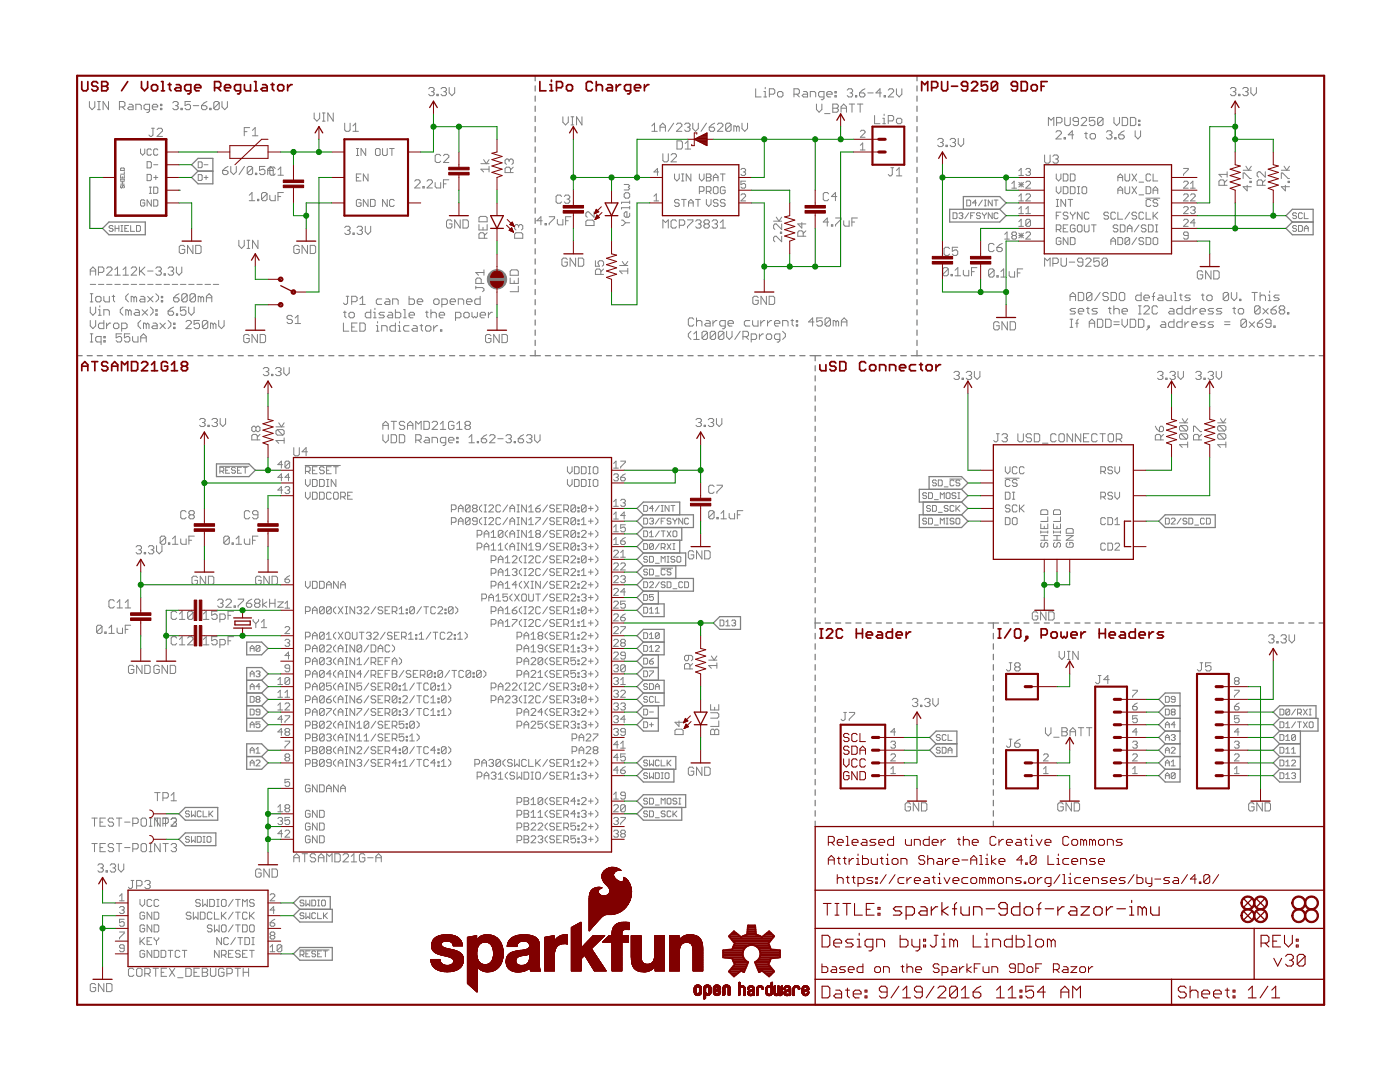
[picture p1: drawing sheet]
<svg xmlns="http://www.w3.org/2000/svg" width="279mm" height="216mm" viewBox="0 0 279 216" stroke-linecap="round" stroke-linejoin="round" font-family="sans-serif">
<g fill="none" stroke="#808080" stroke-width=".2">
<path d="M85.6 17.7l.2-.2h.6l.2 .2v.3l-.2 .3M86.1 18.3h.3M86.4 18.3l.2 .2v.3l-.2 .3h-.6l-.2-.3M87.2 18.8h.3v.3h-.3zM88 17.7l.3-.2h.5l.3 .2v.3l-.3 .3M88.6 18.3h.2M88.8 18.3l.3 .2v.3l-.3 .3h-.5l-.3-.3M89.6 17.5v1l.6 .6 .5-.6v-1M150.8 17.7v1.6h1.1M152.4 19.3h.6M152.4 18.3h.3v1M152.7 17.4v.3"/>
<path d="M153.5 18.8h.8l.3-.3v-.5l-.3-.3h-.8v1.6M155.2 18.5l.2-.2h.6l.3 .2v.6l-.3 .2h-.6l-.2-.2zM158.5 18.8h.8l.2-.3v-.5l-.2-.3h-.8v1.6M159 18.8l.5 .5M160.4 18.3h.5l.3 .2v.8h-.8l-.3-.2 .3-.3h.8M161.7 19.3v-1h.8l.3 .2v.8M164.4 19.3h-.8l-.2-.2v-.6l.2-.2h.8v1.3l-.2 .3h-.3M165 18.8h1.1v-.3l-.3-.2h-.5l-.3 .2v.6l.3 .2h.5M166.6 19.1h.3v.2h-.3zM166.6 18.3h.3v.2h-.3zM169.1 18l.3-.3h.5l.3 .3v.3l-.3 .2M169.6 18.5h.3"/>
<path d="M169.9 18.5l.3 .3v.3l-.3 .2h-.5l-.3-.2M170.7 19.1h.3v.2h-.3zM171.5 18.5h.9l.2 .3v.3l-.2 .2h-.6l-.3-.2zM172.6 17.7l-.5 .3-.6 .5M173.2 18.5h1.1M175.9 18.5h-1.1l.8-.8v1.6M176.4 19.1h.3v.2h-.3zM177.3 18l.2-.3h.6l.3 .3v.3l-1.1 1h1.1M178.9 17.7v1.1l.6 .5 .5-.5v-1.1M245.6 17.7l.2-.2h.6l.2 .2v.3l-.2 .3M246.1 18.3h.3M246.4 18.3l.2 .2v.3l-.2 .3h-.6l-.2-.3"/>
<path d="M247.2 18.8h.3v.3h-.3zM248 17.7l.3-.2h.5l.3 .2v.3l-.3 .3M248.6 18.3h.2M248.8 18.3l.3 .2v.3l-.3 .3h-.5l-.3-.3M249.6 17.5v1l.6 .6 .5-.6v-1M17.8 20.3v1l.6 .6 .5-.6v-1M19.5 21.9h.5M19.5 20.3h.5M19.7 20.3v1.6M21.7 20.3v1.6l-1.1-1.6v1.6M23.8 21.3h.9l.2-.2v-.6l-.2-.2h-.9v1.6M24.1 35.9h.7"/>
<path d="M24.1 33.6l.6-.1 .1 .5h-.7zM24.1 35v.5h.7v-.5M24.1 35.8v.2M24.1 36.7h.7M24.1 36.3h.7M24.2 37l-.1 .1 .1 .4 .2-.1 .2-.4 .2 .1-.1 .4M24.4 21.3l.5 .6M24.4 35.3v.2M24.4 36.3v.4M24.8 34.3v.5h-.7M24.8 35.8v.2M25.8 20.8h.5l.3 .3v.8h-.8l-.3-.3 .3-.3h.8"/>
<path d="M27.1 21.9v-1.1h.8l.3 .3v.8M28 29.7v.8l.5 .5 .4-.5v-.8M29.4 34.8h.6l.2 .2v.8l-.2 .2h-.6zM29.4 32.3h.6l.2 .2v.8l-.2 .2h-.6zM29.8 38.6h.4M29.8 37.3h.4M29.8 21.9h-.8l-.3-.3v-.5l.3-.3h.8v1.4l-.2 .2h-.3M30 37.3v1.3M30.2 29.9l-.2-.2h-.4l-.2 .2v.9l.2 .2h.4l.2-.2M30.2 39.9v1.2l-.8-1.2v1.2M30.2 25.6h.6M30.4 21.3h1.1v-.2l-.3-.3h-.5l-.3 .3v.5l.3 .3h.5"/>
<path d="M30.5 25.6v1.3l-.3 .3h-.2l-.3-.3M30.7 37.3h.6l.2 .2v.9l-.2 .2h-.6zM30.7 39.9h.6l.2 .2v.8l-.2 .2h-.6zM30.7 35.4h.8M30.7 32.9h.8M31.1 35v.8M31.3 25.9l.3-.3h.6l.2 .3v.2l-1.1 1.1h1.1M31.5 29.9l-.2-.2h-.4l-.2 .2v.9l.2 .2h.4l.2-.2M32 21.6h.3v.3h-.3zM32 20.8h.3v.3h-.3zM34.5 20.5l.3-.2h.5l.3 .2v.3l-.3 .3M35 21.1h.3"/>
<path d="M35.3 21.1l.3 .2v.3l-.3 .3h-.5l-.3-.3M36.1 21.6h.3v.3h-.3zM38 20.3h-1.1v.8l.6-.3h.2l.3 .3v.5l-.3 .3h-.5l-.3-.3M38.6 21.1h1.1M39.6 32.3h.6l.1 .2v.8l-.1 .2h-.6zM39.6 34.8h.6l.1 .2v.8l-.1 .2h-.6zM40.2 21.1h.8l.3 .2v.3l-.3 .3h-.5l-.3-.3zM40.7 35.4h.8M40.7 32.9h.8M41.1 35v.8M41.3 20.3l-.6 .2-.5 .6M41.8 21.6h.3v.3h-.3z"/>
<path d="M43.8 20.5v1.1l-.3 .3h-.6l-.2-.3M43.8 20.5l-.3-.2h-.6l-.2 .2v1.1M43.8 20.5l-1.1 1.1M44.3 20.3v1l.6 .6 .5-.6v-1M44.4 34h.8l.3 .3v.3l-.3 .2h-.5l-.3-.2zM45.5 33.2l-1.1 .8M46.1 33.2v1.1l.5 .5 .6-.5v-1.1M48.7 26.3h.6M48.8 33.2l-1.1 1.6M49.7 39l.6-.6v1.6M49.8 25.5h-1.1v1.6M50.4 26l.5-.5v1.6"/>
<path d="M50.4 27.1h1.1M50.4 33.5v1.1l-.3 .2h-.5l-.3-.2M50.4 33.5l-.3-.3h-.5l-.3 .3v1.1M50.4 33.5l-1.1 1.1M51 34.6h.2v.2h-.2zM51.4 39.8h.2v.2h-.2zM52.9 33.2h-1.1v.8l.8-.2 .3 .2v.6l-.3 .2h-.5l-.3-.2M53.3 38.7v1.1l-.3 .2h-.5l-.3-.2M53.3 38.7l-.3-.3h-.5l-.3 .3v1.1M53.3 38.7l-1.1 1.1M53.4 34.8v-1l.6-.6 .5 .6v1M53.4 34h1.1"/>
<path d="M53.8 39v.8l.3 .2h.8v-1M54.9 33.6l-.2-.3h-.6l-.3 .3v1.1l.3 .3h.6l.2-.3M55.5 39.2h.5M55.5 35h1.1M55.5 33.9l.5-.6v1.7M56.6 38.4h-1.1v1.6M62.7 22.5v1.1l.5 .6 .6-.6v-1.1M64.3 24.2h.6M64.3 22.5h.6M64.6 22.5v1.7M66.5 22.5v1.7l-1.1-1.7v1.7M68.8 24.6v1.3l.3 .3h.5l.3-.3v-1.3"/>
<path d="M70.4 26.2h1.1M70.4 25.1l.6-.5v1.6M71.1 35.4h.5M71.1 31h.5M71.1 29.6h.5M71.4 29.6v1.4M72.1 34.7h-1v1.4h1M73 29.6v1.4l-.9-1.4v1.4M73.4 34.7v1.4l-.9-1.4v1.4M73.4 39.8v1.4l-.9-1.4v1.4M73.9 39.8h.7l.3 .2v1l-.3 .2h-.7zM74.9 29.9l.3-.3h.4l.3 .3v.9l-.3 .2h-.4l-.3-.2z"/>
<path d="M76.3 29.6v1.2l.3 .2h.4l.3-.2v-1.2M77.3 39.8v1.4l-1-1.4v1.4M77.7 29.6h1M78.2 29.6v1.4M82.8 36.2l.2-.3h.6l.2 .3v.2l-1 1.1h1M84.4 37.2h.3v.3h-.3zM85.2 36.2l.3-.3h.5l.3 .3v.2l-1.1 1.1h1.1M86.8 36.4v.8l.3 .3h.8v-1.1M87.9 31.1l-.2-.3h-.6l-.3 .3v1.1l.3 .2h.6l.2-.2M88.5 36.7h.5M88.5 31.1l.3-.3h.5l.3 .3v.2l-1.1 1.1h1.1M89.6 35.9h-1.1v1.6"/>
<path d="M96 32.7h1.6M96.5 31.9l.5 .8 .6-.8M97.6 33.8h-1.6l.5 .5M97.6 33.2v1.1M101.6 32l-.3-.3h-.2l-.3 .3v.5l.3 .3M101.6 32l.3-.3h.3l.2 .3v.5l-.2 .3M101.6 32v.3M101.9 34.4v-.8l-.3-.2h-.5l-.3 .2v.8h1.6M102.4 33.4l-.5 .5M112.1 39.2l-.3-.3h-.5l-.3 .3v1.1l.3 .3h.5l.3-.3M112.3 23.3v1.1l.6 .5 .5-.5v-1.1M112.6 39.2l.3-.3h.5l.3 .3v.3l-.3 .2"/>
<path d="M113.2 39.7h.2M113.4 39.7l.3 .3v.3l-.3 .3h-.5l-.3-.3M114 24.9h.5M114 23.3h.5M114.2 23.3v1.6M116.1 23.3v1.6l-1-1.6v1.6M124.6 38.7l.2-.2h.6l.3 .2v.6l-.3 .2h-.6l-.2-.2zM124.6 36.8h.8l.3 .3-.3 .3 .3 .2-.3 .3h-.8M130.1 25.1l.5-.5v1.6M130.1 26.2h1.1M130.5 39.2l.5-.5v1.4M131.4 34.3h-.9l.7-.7v1.4"/>
<path d="M131.7 26.2v-1.1l.6-.5 .5 .5v1.1M131.7 25.4h1.1M132.3 30.7v1.3l.3 .3h.5l.3-.3v-1.3M133.9 30.9l.3-.2h.5l.3 .2v.3l-1.1 1.1h1.1M134.5 24.6l-1.2 1.6M134.6 34.7v.9l.5 .5 .5-.5v-.9M135 24.8l.3-.2h.5l.3 .2v.3l-1.1 1.1h1.1M135.1 28.1h.8l.3 .3v1.1l-.3 .2h-.8zM136 39.8h.9M136 36.1h.5M136 34.7h.5M136.2 34.7v1.4"/>
<path d="M136.5 39.8v1.4M136.6 24.8l.3-.2h.6l.2 .2v.3l-.2 .3M136.7 29.7h1.1M136.7 28.6l.6-.5v1.6M137.2 25.4h.3M137.5 25.4l.2 .3v.2l-.2 .3h-.6l-.3-.3M137.9 34.7v1.4l-1-1.4v1.4M138.3 24.6v1.1l.5 .5 .6-.5v-1.1M138.8 39.8h1M139.3 39.8v1.4M139.6 38.2h.7l.2-.2v-.5l-.2-.2h-.7v1.4M139.6 34.7v.9l.4 .5 .5-.5v-.9"/>
<path d="M141 34.7h.7l.2 .2v.3l-.2 .2 .2 .2v.3l-.2 .2h-.7zM141 38.2h.7l.2-.2v-.5l-.2-.2h-.7v1.4M141 35.4h.7M141 39.8v.9l.4 .5 .5-.5v-.9M141 24.6l-1.1 1.6M141.4 38.2l.5 .5M141.5 25.4h.9l.2 .3v.2l-.2 .3h-.6l-.3-.3zM142.4 36.1v-.9l.4-.5 .5 .5v.9M142.4 35.4h.9M142.6 37.3h.5l.2 .2v.9l-.2 .3h-.5l-.2-.3v-.9zM142.6 24.6l-1.1 .8M143.2 24.8l.2-.2h.6l.3 .2v.3l-1.1 1.1h1.1"/>
<path d="M143.8 34.7h.9M144.2 34.7v1.4M144.7 37.5l-.2-.2h-.5l-.2 .2v.9l.2 .3h.5l.2-.3v-.4h-.5M145.9 24.8v1.1l-.3 .3h-.5l-.3-.3M145.9 24.8l-.3-.2h-.5l-.3 .2v1.1M145.9 24.8l-1.1 1.1M147 25.4l.3-.3 .2 .3v.8M147 25.4l-.3-.3h-.2v1.1M147 25.4v.8M147.9 38.9l.2-.2h.5l.2 .2v.3l-.9 .9h.9M147.9 33.8l.2-.2h.5l.2 .2v.3l-.2 .2M148.1 24.6v1.1l.5 .5 .6-.5v-1.1"/>
<path d="M148.3 34.3h.3M148.6 34.3l.2 .2v.3l-.2 .2h-.5l-.2-.2M148.8 36.2h-.9v.7l.7-.3 .2 .3v.4l-.2 .2h-.5l-.2-.2M162.9 20.8v1l.6 .6 .5-.6v-1M164.6 22.7h1.1M165.4 38.7l-.3-.3h-.6l-.2 .3v1.1l.2 .2h.6l.3-.2M166.2 21.6h.8M166.2 20.8h.8l.3 .2v.3l-.3 .3 .3 .2v.3l-.3 .3h-.8zM167 39.2h-1.1l.8-.8v1.6M167.9 21.6h1M167.9 22.4v-1.1l.5-.5 .5 .5v1.1M169.5 20.8h1.1"/>
<path d="M170 20.8v1.6M171.1 20.8h1.1M171.7 20.8v1.6M171.7 26.2l.2-.2h.5l.2 .2v.3l-.9 .9h.9M171.7 29l.5-.5v1.4M171.7 29.9h.9M174.5 23.1v1.6h1.1M176.2 23.6h.2v1.1M176.2 24.7h.5M176.4 22.8v.3M177.3 24.1h.8l.3-.2v-.6l-.3-.2h-.8v1.6M177.8 33.5h.6"/>
<path d="M178.1 33.5v1.3l-.3 .3h-.3l-.2-.3M178.9 23.9l.3-.3h.5l.3 .3v.5l-.3 .3h-.5l-.3-.3zM178.9 34l.6-.5v1.6M178.9 35.1h1.1M187.1 27.9l.3-.3h.6l.2 .3v.3l-.2 .2M187.7 28.4h.3M188 28.4l.2 .3v.3l-.2 .3h-.6l-.3-.3M188.8 29h.3v.3h-.3zM189.6 27.9l.3-.3h.5l.3 .3v.3l-.3 .2M190.1 28.4h.3M190.4 28.4l.3 .3v.3l-.3 .3h-.5l-.3-.3M191.2 27.6v1.1l.6 .6 .5-.6v-1.1"/>
<path d="M192.9 39.9h.6l.2 .2v.8l-.2 .2h-.6zM196 39.9l-.7 1.2M196.4 39.9h.4M196.6 39.9v1.2M198 39.9v1.2l-.8-1.2v1.2M198.4 39.9h.8M198.8 39.9v1.2M201.9 37.5h1M201.9 36.6l.5-.4v1.3M203.3 34.1l.5-.5v1.4M203.3 39.2l.5-.5v1.4M203.3 35h1"/>
<path d="M203.3 36.4l1 .9M203.3 36.9h1M203.8 36.4v.9M204.3 36.4l-1 .9M204.7 36.4l.3-.2h.4l.3 .2v.2l-1 .9h1M204.7 38.9l.3-.2h.4l.3 .2v.3l-1 .9h1M204.7 33.8l.3-.2h.4l.3 .2v.3l-.3 .2M205.2 34.3h.2M205.4 34.3l.3 .2v.3l-.3 .2h-.4l-.3-.2M208.5 30.9v1.4l.2 .3h.6l.3-.3v-1.4M209.2 25.1v-1.7l.6 .6 .5-.6v1.7M210.1 31.2l.3-.3h.5l.3 .3v.3l-.3 .2"/>
<path d="M210.7 31.7h.2M210.7 26.4l.3-.3h.5l.3 .3v.2l-1.1 1.1h1.1M210.8 34.7v.9l.5 .5 .4-.5v-.9M210.8 37.3v.9l.5 .5 .4-.5v-.9M210.8 39.8h.5M210.9 24.5h.8l.2-.3v-.5l-.2-.3h-.8v1.7M210.9 31.7l.3 .3v.3l-.3 .3h-.5l-.3-.3M211 39.8v1.4M212.2 37.3h.7l.2 .2v.9l-.2 .3h-.7zM212.2 34.7h.7l.2 .2v1l-.2 .2h-.7zM212.4 27.5h.2v.2h-.2zM212.5 23.4v1.4l.3 .3h.5l.3-.3v-1.4"/>
<path d="M212.7 39.8v1.4l-1-1.4v1.4M213.1 39.8h1M213.6 37.3h.7l.2 .2v.9l-.2 .3h-.7zM213.6 34.7h.7l.2 .2v1l-.2 .2h-.7zM213.6 39.8v1.4M214.3 26.9h-1.1l.8-.8v1.6M215 37.3h.5M215 38.7h.5M215.2 24.2h-.8l-.3-.2v-.3l.3-.3h.5l.3 .3v1.1l-.3 .3h-.5l-.3-.3M215.2 37.3v1.4M215.8 23.7l.2-.3h.6l.3 .3v.3l-1.1 1.1h1.1M215.9 37.5l.3-.2h.4l.3 .2v.9l-.3 .3h-.4l-.3-.3z"/>
<path d="M216.5 26.6h.5M216.7 26.4v1.1l.3 .2M217.6 26.9l.2-.3h.6l.2 .3v.6l-.2 .2h-.6l-.2-.2zM218.5 23.4h-1.1v.8l.6-.2h.2l.3 .2v.6l-.3 .3h-.5l-.3-.3M220.1 23.7v1.1l-.2 .3h-.6l-.2-.3M220.1 23.7l-.2-.3h-.6l-.2 .3v1.1M220.1 23.7l-1 1.1M220.8 26.4l.3-.3h.5l.3 .3v.2l-.3 .3M221.4 26.9h.2M221.6 26.9l.3 .3v.3l-.3 .2h-.5l-.3-.2M222.3 23.4v1.1l.6 .6 .5-.6v-1.1M222.5 27.5h.2v.2h-.2z"/>
<path d="M223.1 36.1v-.9l.5-.5 .4 .5v.9M223.1 38.7v-1l.5-.4 .4 .4v1M223.1 35.4h.9M223.1 38h.9M223.3 26.9h.8l.3 .3v.3l-.3 .2h-.6l-.2-.2zM224 23.4h.8l.2 .3v1.1l-.2 .3h-.8zM224.4 26.1l-.6 .3-.5 .5M224.5 34.7v1.2l.2 .2h.5l.2-.2v-1.2M224.5 37.3v1.1l.2 .3h.5l.2-.3v-1.1M225.6 23.4h.8l.3 .3v1.1l-.3 .3h-.8zM225.9 34.7l.9 1.4M225.9 37.3l.9 1.4"/>
<path d="M226.5 26.1v1.1l.6 .5 .5-.5v-1.1M226.8 34.7l-.9 1.4M226.8 37.3l-.9 1.4M227.2 24h.3v.2h-.3zM227.2 24.8h.3v.3h-.3zM227.3 36.3h.9M227.3 38.9h.9M228.7 39.5h2.8M228.7 37.3h.7l.3 .2v.9l-.3 .3h-.7zM229.7 34.9l-.3-.2h-.4l-.3 .2v1l.3 .2h.4l.3-.2M230.1 38.7v-1l.5-.4 .5 .4v1M230.1 34.7v1.4h1"/>
<path d="M230.1 38h1M236.2 36.4l.2-.2h.5l.2 .2v.2l-.9 .9h.9M236.2 33.6h.9v.2l-.9 1v.2M236.2 38.9l.2-.2h.5l.2 .2v.3l-.9 .9h.9M237.6 38.9l.2-.2h.5l.2 .2v.3l-.9 .9h.9M237.6 37.5h.9M237.6 36.6l.5-.4v1.3M244.3 37v-.8l-.2-.3h-.6l-.2 .3v.8h1.6M244.9 35.9l-.6 .5M244.9 34.8h-1.6l.5 .5M244.9 34.3v1M248.1 35.6v-1.1h.3l1 1.1h.3"/>
<path d="M248.1 34h1.6M248.6 33.2l.6 .8 .5-.8M248.9 37v1.1l-.8-.8h1.6M249.4 36.2h.3v.2h-.3zM252 37v-.8l-.3-.3h-.5l-.3 .3v.8h1.6M252.5 34.3v1l-1.1-1h-.2l-.3 .2v.6l.3 .2M252.5 35.9l-.5 .5M255.7 35.6v-1.1h.3l1.1 1.1h.2M255.7 34h1.6M256.3 33.2l.5 .8 .5-.8M256.5 37v1.1l-.8-.8h1.6M257.1 36.2h.2v.2h-.2z"/>
<path d="M18 54.9v-1.1l.5-.5 .6 .5v1.1M18 54.1h1.1M18 56.7h1.1M18 58.6h.5M18.3 58.6v1.6M19.4 59.1h.5l.3 .3v.6l-.3 .2h-.5l-.3-.2v-.6zM19.6 54.4h.8l.3-.3v-.5l-.3-.3h-.8v1.6M19.6 56.7h1.1M20.7 59.1v.9l.3 .2h.8v-1.1M21.3 53.6l.2-.3h.6l.3 .3v.2l-1.1 1.1h1.1M21.3 56.7h1.1M22.4 59.1h.5"/>
<path d="M22.6 45.2l-.2-.2h-.4l-.2 .2 .2 .4h.4l.2 .2-.2 .4h-.4l-.2-.2M22.6 58.9v1.1l.3 .2M22.9 54.9h1.1M22.9 53.8l.6-.5v1.6M22.9 56.7h1.1M23 45.6h.7M23 45v1.2M23.7 45v1.2M24.1 45h.4M24.1 46.2h.4M24.3 45v1.2M24.6 54.9h1"/>
<path d="M24.6 53.8l.5-.5v1.6M24.6 56.7h1M24.9 45.6h.4M25.6 58.6l-.5 .5v.6l.5 .5M25.7 45h-.8v1.2h.8M26.1 45v1.2h.8M26.2 53.6l.3-.3h.5l.3 .3v.2l-1.1 1.1h1.1M26.2 56.7h1.1M26.7 59.4l.3-.3 .3 .3v.8M26.7 59.4l-.2-.3h-.3v1.1M26.7 59.4v.8M27.2 45h.6l.2 .2v.8l-.2 .2h-.6z"/>
<path d="M27.8 53.3v1.6M27.8 56.7h1.1M28.1 54.1l.8 .8M28.1 59.1h.5l.3 .3v.8h-.8l-.3-.2 .3-.3h.8M28.9 40.1l-.2-.2h-.4l-.3 .2v.8l.3 .2h.4l.2-.2v-.4h-.4M28.9 53.3l-1.1 1.1M29.5 54.1h1M29.5 56.7h1M29.5 59.1l1 1.1M30.5 59.1l-1 1.1M31.1 53.6l.3-.3h.5l.3 .3v.2l-.3 .3M31.1 56.7h1.1"/>
<path d="M31.1 58.6l.5 .5v.6l-.5 .5M31.6 54.1h.3M31.9 54.1l.3 .3v.2l-.3 .3h-.5l-.3-.3M32.2 60h.3v.2h-.3zM32.2 59.1h.3v.3h-.3zM32.7 54.6h.3v.3h-.3zM32.7 56.7h1.1M33.5 53.6l.3-.3h.6l.2 .3v.2l-.2 .3M34.1 54.1h.3M34.4 54.1l.2 .3v.2l-.2 .3h-.6l-.3-.3M34.4 56.7h1.1M34.6 59.4h.9l.2 .3v.3l-.2 .2h-.6l-.3-.2z"/>
<path d="M35.2 53.3v1.1l.5 .5 .6-.5v-1.1M35.7 58.6l-.5 .3-.6 .5M36 56.7h1.1M36.9 49.2l-.3-.2h-.6l-.2 .2v1.1l.2 .3h.6l.3-.3v-.5h-.6M37.4 58.9l-.3-.3h-.5l-.3 .3v1.1M37.4 58.9v1.1l-.3 .2h-.5l-.3-.2M37.4 58.9l-1.1 1.1M37.7 56.7h1M38.5 49v1.6l-1.1-1.6v1.6M39 58.9v1.1l-.3 .2h-.5l-.3-.2M39 58.9l-.3-.3h-.5l-.3 .3v1.1M39 58.9l-1.1 1.1"/>
<path d="M39.1 49h.8l.2 .2v1.1l-.2 .3h-.8zM39.3 56.7h1.1M40.1 59.4l-.3-.3h-.2v1.1M40.1 59.4v.8M40.1 59.4l.3-.3 .2 .3v.8M40.9 56.7h1.1M41.2 59.4h1.1M42.6 56.7h1M47.7 47.9v1.1l.5 .6 .5-.6v-1.1M49.3 49.6h.5M49.3 47.9h.5M49.6 47.9v1.7"/>
<path d="M49.7 40h1.1M51.5 47.9v1.7l-1.1-1.7v1.7M59.7 49.2l-.2-.2h-.6l-.3 .2v1.1l.3 .3h.6l.2-.3v-.5h-.5M61.4 49v1.6l-1.1-1.6v1.6M61.9 49h.8l.3 .2v1.1l-.3 .3h-.8zM68.8 45.4l.3-.3h.5l.3 .3v.3l-.3 .3M69.1 59.1h.5M69.3 46h.3M69.4 59.1v1.4l-.3 .2h-.3l-.3-.2M69.6 46l.3 .2v.3l-.3 .3h-.5l-.3-.3M70.4 46.5h.3v.3h-.3zM71.2 45.4l.3-.3h.6l.2 .3v.3l-.2 .3"/>
<path d="M71.8 46h.3M71.8 59.6l.6-.5v1.6M72.1 40l-.3-.2h-.4l-.3 .2v1l.3 .2h.4l.3-.2v-.5h-.5M72.1 46l.2 .2v.3l-.2 .3h-.6l-.3-.3M72.9 45.1v1.1l.5 .6 .6-.6v-1.1M76.2 59.6h-.8l-.3 .3v.6l.3 .2h.8M77 59.6h.5l.3 .3v.8h-.8l-.3-.2 .3-.3h.8M78.7 40l-.3-.2h-.4l-.3 .2v1l.3 .2h.4l.3-.2M81.6 59.1v1.6h.8l.3-.2v-.6l-.3-.3h-.8M86.6 59.9l.2-.3h.6l.2 .3v.6l-.2 .2h-.6l-.2-.2zM90.2 44.2l-.3-.3h-.5l-.3 .3v1l.3 .3h.5l.3-.3v-.5h-.5M91.8 43.9v1.6l-1.1-1.6v1.6"/>
<path d="M92.4 43.9h.8l.3 .3v1l-.3 .3h-.8zM95 57.4h1.3l.3 .3v.2l-.3 .3M95 57.1v.6M95.6 44.8v1.1h1.6v-1.1M95.8 59.1v1.6h-.8l-.3-.2v-.6l.3-.3h.8M95.9 43.2h1l.3 .3v.8h-1.6v-.8zM96 56.6v-.8l-.2-.3h-.6l-.2 .3v.8h1.6M96.4 45.4v.5M96.6 53.8v1.1M96.6 54.4h-1.6l.5 .5M96.7 47.5v-.8l-.3-.3h-.5l-.3 .3v.8h1.6M97.2 46.4l-.5 .6"/>
<path d="M101.8 54.1l.3-.3h1.1l.2 .3v.8h-1.6zM101.8 55.5v1.1h1.6v-1.1M102.6 56v.6M102.7 46.7l.3-.3h1.1l.2 .3v.8h-1.6zM103.4 57.1v1.1h-1.6M103.5 45.1l.3-.3h.3l.2 .3v.5l-.2 .3M103.5 45.1l-.2-.3h-.3l-.3 .3v.5l.3 .3M103.5 45.1v.3M108.2 44h-1.1l.8-.8v1.7M108.8 44.6h.3v.3h-.3zM109.6 43.2h1.1v.3l-1.1 1.1v.3M111.2 43.8v.8l.3 .3h.8v-1.1"/>
<path d="M112.9 44h.5M113.2 51.8l-.3-.3h-.5l-.3 .3v1.1l.3 .2h.5l.3-.2v-.6h-.5M114 43.2h-1.1v1.7M114.9 51.5v1.6l-1.1-1.6v1.6M115.4 51.5h.8l.3 .3v1.1l-.3 .2h-.8zM116.9 44.2l.3-.3h1.1l.3 .3v.8h-1.7zM118.6 42.3v1l-1.1-1h-.3l-.3 .2v.6l.3 .2M118.8 52v1.1h.8l-.2-.5v-.3l.2-.3h.6l.3 .3v.6l-.3 .2M119.9 54.8v-.8l-.3-.3h-.5l-.3 .3v.8h1.7M120.5 53.7l-.6 .5M123.7 53h1.6M124 43.9h.3l.5 .5"/>
<path d="M124.2 52.2l.5 .8 .6-.8M124.8 44.4l-.5 .6h-.3M124.8 44.4h.9M125.3 54.1h-1.6l.5 .5M125.3 53.5v1.1M125.7 40.1v.5M125.7 41.2v.5M125.7 42.5v.6l-.3 .2h-.6l-.2-.2v-.6l.2-.2h.3v1M125.7 40.4h-1.7v.2M125.7 41.4h-1.7v.3M130.5 40.1h.9M132.3 45.5v-1.6l.5 .5 .6-.5v1.6"/>
<path d="M135 44.2l-.3-.3h-.5l-.3 .3v1l.3 .3h.5l.3-.3M135.6 40l-.3-.2h-.4l-.3 .2v.3l.3 .2h.4l.3 .2v.3l-.3 .2h-.4l-.3-.2M135.6 45h.8l.3-.3v-.5l-.3-.3h-.8v1.6M137.2 43.9h1.1v.3l-1.1 1v.3M137.4 41.2v-.9l.5-.5 .4 .5v.9M137.4 40.5h.9M138.8 44.2l.3-.3h.6l.2 .3v.2l-.2 .3M139.4 44.7h.3M139.7 44.7l.2 .3v.2l-.2 .3h-.6l-.3-.3M140.7 44.7l-.2-.3v-.2l.2-.3h.6l.3 .3v.2l-.3 .3M140.7 44.7l-.2 .3v.2l.2 .3h.6l.3-.3v-.2l-.3-.3M140.7 44.7h.6"/>
<path d="M142.1 44.2l.3-.3h.5l.3 .3v.2l-.3 .3M142.6 44.7h.3M142.9 44.7l.3 .3v.2l-.3 .3h-.5l-.3-.3M143.3 40l-.2-.2h-.5l-.2 .2v.3l.2 .2h.5l.2 .2v.3l-.2 .2h-.5l-.2-.2M143.7 45.5h1.1M143.7 44.4l.6-.5v1.6M144.7 40l-.2-.2h-.5l-.2 .2v.3l.2 .2h.5l.2 .2v.3l-.2 .2h-.5l-.2-.2M151.3 59.4l-.3-.3h-.5l-.3 .3v1.1l.3 .2h.5l.3-.2v-.6h-.5M153 59.1v1.6l-1.1-1.6v1.6M153.5 59.1h.8l.3 .3v1.1l-.3 .2h-.8zM154.4 44.1h1.6M154.9 43.3l.6 .8 .5-.8"/>
<path d="M155.7 46.3h.3v.3h-.3zM156 44.7v1.1l-1.1-1.1h-.3l-.2 .3v.5l.2 .3M156 47.1v1.1l-1.1-1.1h-.3l-.2 .3v.6l.2 .2M160 44.4v1.1l-.8-.8h1.6M160.3 47.1v-.8l-.3-.2h-.5l-.3 .2v.8h1.6M160.8 46.1l-.5 .5M165.4 44.3h-1.1l.8-.8v1.6M165.9 44.9h.3v.2h-.3zM166.8 43.5h1v.3l-1 1.1v.2M168.4 44v.9l.3 .2h.8v-1.1M170 44.3h.6M171.1 43.5h-1.1v1.6"/>
<path d="M189.3 53.7v1.1l-.3 .2h-.6l-.2-.2M189.3 53.7l-.3-.3h-.6l-.2 .3v1.1M189.3 53.7l-1.1 1.1M189.5 49.6l-.3-.3h-.5l-.3 .3v1.1l.3 .3h.5l.3-.3M189.8 54.8h.3v.2h-.3zM190.2 42.5h.6l.2 .2v.7l-.2 .2h-.6zM190.6 55h1.1M190.6 53.9l.6-.5v1.6M191.1 49.3h-1v.8l.5-.2h.3l.2 .2v.6l-.2 .3h-.6l-.2-.3M191.4 42.7l.2-.2h.4l.2 .2-.2 .3M191.8 43h.2M192 43l.2 .2-.2 .4h-.4l-.2-.2"/>
<path d="M192.3 53.9v.9l.2 .2h.8v-1.1M193.3 42.5l-.7 1.1M193.7 43h.4M193.9 54.2h.5M194.5 42.5h-.8v1.1M194.9 40.5h-.8l.6-.6v1.2M195 53.4h-1.1v1.6M195.7 42.7l-.2-.2h-.4l-.2 .2 .2 .3h.4l.2 .2-.2 .4h-.4l-.2-.2M196 42.5v.2l.4 .3M196.4 41.1h.4M196.4 43v.6M196.8 42.5v.2l-.4 .3"/>
<path d="M198 42.5v1.1l-.8-1.1v1.1M198.4 48.9l-.3-.3h-.5l-.3 .3v1l.3 .3h.5l.3-.3M198.4 53.9l-.3-.2h-.5l-.3 .2v1.1M198.4 53.9v1.1l-.3 .3h-.5l-.3-.3M198.4 53.9l-1.1 1.1M198.9 55h.3v.3h-.3zM198.9 49.4h.8l.3 .3v.2l-.3 .3h-.5l-.3-.3zM199.2 42.7l-.2-.2h-.4l-.2 .2v.7l.2 .2h.4l.2-.2M199.7 55.3h1.2M199.7 54.2l.6-.5v1.6M200 48.6l-.5 .3-.6 .5M200.5 47.7h.9"/>
<path d="M200.5 46.8l.5-.5v1.4M201.4 54.2v.8l.3 .3h.8v-1.1M202.2 47l-.3-.2v-.3l.3-.2h.4l.3 .2v.3l-.3 .2M202.2 47l-.3 .2v.3l.3 .2h.4l.3-.2v-.3l-.3-.2M202.2 47h.4M203 54.5h.6M203.3 45.2h1M203.3 40.1h1M203.3 47h1M203.3 41.7l.5-.5v1.4M203.3 44.2l.5-.4v1.4M203.3 42.6h1"/>
<path d="M203.3 46.5l1 1M203.8 46.5v1M204.1 53.7h-1.1v1.6M204.3 46.5l-1 1M204.7 46.5l.3-.2h.4l.3 .2v.3l-1 .9h1M204.7 42.6h1M204.7 41.7l.5-.5v1.4M205.7 44v.9l-.3 .3h-.4l-.3-.3M205.7 44l-.3-.2h-.4l-.3 .2v.9M205.7 44l-1 .9M208.5 53.1v-1.6l.5 .5 .6-.5v1.6M210.1 52.6h.8l.3-.3v-.5l-.3-.3h-.8v1.6"/>
<path d="M210.8 45.8h.7l.2-.2v-.5l-.2-.2h-.7v1.4M210.8 41.2h.5M210.8 43h.5M211.3 45.8l.4 .5M211.7 47.6l-.2-.2h-.5l-.2 .2v1l.2 .2h.5l.2-.2v-.5h-.4M211.7 42.3h-.9v1.4M211.8 51.5v1.4l.2 .2h.6l.2-.2v-1.4M212.2 45.6h.5M213.1 44.9h-.9v1.4h.9M213.1 42.6l-.2-.3h-.5l-.2 .3v.2l.2 .2h.5l.2 .3v.2l-.2 .2h-.5l-.2-.2M213.1 47.4v1.4l-.9-1.4v1.4M213.4 52.3h1.1"/>
<path d="M213.6 60v-1.1l.5-.5 .6 .5v1.1M213.6 59.2h1.1M213.6 47.4h.7l.2 .2v1l-.2 .2h-.7zM213.6 42.3v.3l.5 .4M214.1 43v.7M214.5 45.1l-.2-.2h-.5l-.2 .2v.9l.2 .3h.5l.2-.3v-.4h-.4M214.5 42.3v.3l-.4 .4M215.2 58.4h.8l.3 .2v1.1l-.3 .3h-.8zM215.2 44.9h.5l.2 .2v.9l-.2 .3h-.5l-.2-.3v-.9zM215.9 42.3v1.4l-.9-1.4v1.4M216.1 52.3h-.8l-.3-.3v-.2l.3-.3h.5l.3 .3v1.1l-.3 .2h-.5l-.3-.2M216.4 44.9v1.1l.2 .3h.5l.2-.3v-1.1"/>
<path d="M216.7 51.8l.2-.3h.6l.2 .3v.2l-1 1.1h1M217.3 42.6l-.2-.3h-.5l-.2 .3v.9l.2 .2h.5l.2-.2M217.8 44.9h1M217.9 58.6v1.1l-.3 .3h-.5l-.3-.3M217.9 58.6l-.3-.2h-.5l-.3 .2v1.1M217.9 58.6l-1.1 1.1M218.3 44.9v1.4M219.4 51.5h-1.1v.8l.5-.3h.3l.3 .3v.6l-.3 .2h-.5l-.3-.2M219.6 58.4l-1.1 1.6M221 51.8l-.3-.3h-.5l-.3 .3v1.1M221 51.8v1.1l-.3 .2h-.5l-.3-.2M221 51.8l-1.1 1.1"/>
<path d="M221.2 58.6l-.3-.2h-.5l-.3 .2v.3l.3 .3h.5l.3 .2v.3l-.3 .3h-.5l-.3-.3M221.2 42.6l-.2-.3h-.5l-.2 .3v.2l.2 .2h.5l.2 .3v.2l-.2 .2h-.5l-.2-.2M221.7 48.8v-.9l.5-.5 .4 .5v.9M221.7 48.1h.9M221.7 58.4h.8l.3 .2v1.1l-.3 .3h-.8zM222.6 42.6l-.2-.3h-.5l-.2 .3v.9l.2 .2h.5l.2-.2M223.1 45.1l-.2-.2h-.5l-.2 .2v.2l.2 .3h.5l.2 .2v.2l-.2 .3h-.5l-.2-.3M223.1 42.3v1.4h.9M223.1 47.4h.7l.2 .2v1l-.2 .2h-.7zM223.4 58.6l.2-.2h.6l.3 .2v1.1l-.3 .3h-.6l-.2-.3zM223.6 44.9h.7l.2 .2v.9l-.2 .3h-.7zM225 46.3v-1l.4-.4 .5 .4v1"/>
<path d="M225 45.6h.9M225.4 47.6v1l-.2 .2h-.5l-.2-.2M225.4 47.6l-.2-.2h-.5l-.2 .2v1M225.4 47.6l-.9 1M225.4 42.3l-.9 1.4M226.8 42.6l-.2-.3h-.5l-.2 .3v.2l.2 .2h.5l.2 .3v.2l-.2 .2h-.5l-.2-.2M226.8 47.4l-.9 1.4M227.3 44.9l-.9 1.4M227.7 58.4v1.6h-.8l-.2-.3v-.5l.2-.3h.8M228.2 47.6l-.2-.2h-.5l-.2 .2v.3l.2 .2h.5l.2 .2v.3l-.2 .2h-.5l-.2-.2M228.2 42.6l-.2-.3h-.5l-.2 .3v.9l.2 .2h.5l.2-.2M228.3 59.4h1.1v-.2l-.3-.3h-.5l-.3 .3v.5l.3 .3h.5"/>
<path d="M228.7 45.1l-.2-.2h-.5l-.2 .2v.2l.2 .3h.5l.2 .2v.2l-.2 .3h-.5l-.2-.3M228.7 42.3v1.4h1M228.7 47.4h.7l.3 .2v1l-.3 .2h-.7zM229.2 44.9h.7l.2 .2v.9l-.2 .3h-.7zM229.7 40l-.3-.2h-.4l-.3 .2v1l.3 .2h.4l.3-.2M229.9 59.2h.6M230.1 42.3v1.4M230.4 47.4h.4l.3 .2v1l-.3 .2h-.4l-.3-.2v-1zM230.4 43l.7 .7M230.5 58.4l-.3 .2v1.4M230.6 44.9h.5M230.6 46.3h.5"/>
<path d="M230.8 44.9v1.4M231.1 40l-.3-.2h-.4l-.3 .2v.3l.3 .2h.4l.3 .2v.3l-.3 .2h-.4l-.3-.2M231.1 42.3l-1 1M231.3 58.9h.5l.3 .3v.8h-.8l-.3-.3 .3-.3h.8M232.7 58.9v.8l.2 .3h.8v-1.1M234.3 60h.5M234.3 58.4h.3v1.6M235.4 58.9h.5M235.6 58.6v1.1l.3 .3M236.2 44l.2-.2h.5l.2 .2v.2l-.9 1h.9M236.2 41.5l.2-.3h.5l.2 .3v.2l-.9 .9h.9M237.1 47h-.7l-.2-.2v-.3l.2-.2h.5l.2 .2v1l-.2 .2h-.5l-.2-.2"/>
<path d="M237.6 58.9h-.9l-.2 .3 .2 .2h.6l.3 .3-.3 .3h-.8M237.6 41.5l.2-.3h.5l.2 .3v.2l-.2 .2M238.1 41.9h.2M238.3 41.9l.2 .3v.2l-.2 .2h-.5l-.2-.2M238.5 44.5h-.9l.7-.7v1.4M239.8 58.9h.5M240 54.3l-.2-.3h-.6l-.2 .3v1.1l.2 .3h.6l.2-.3v-.6h-.5M240 58.6v1.1l.3 .3M241.1 58.9h.6l.2 .3v.5l-.2 .3h-.6l-.3-.3v-.5zM241.7 54v1.7l-1.1-1.7v1.7M242.2 54h.8l.3 .3v1.1l-.3 .3h-.8zM245.2 58.6v1.1l-.3 .3h-.5l-.3-.3"/>
<path d="M245.2 58.6l-.3-.2h-.5l-.3 .2v1.1M245.2 58.6l-1.1 1.1M245.7 58.4v1l.6 .6 .5-.6v-1M247.4 59.7h.2v.3h-.2zM249.9 58.4h1M250.4 58.4v1.6M251.5 59.2l.3-.3h.5l.3 .3v.8M251.5 58.4v1.6M253.1 60h.6M253.1 58.9h.3v1.1M253.4 58.1v.3M255.3 58.9h-.8l-.3 .3 .3 .2h.5l.3 .3-.3 .3h-.8"/>
<path d="M258.8 45.2l-.2-.2h-.4l-.2 .2 .2 .4h.4l.2 .2-.2 .4h-.4l-.2-.2M258.8 42.7l-.2-.2h-.4l-.2 .2 .2 .3h.4l.2 .2-.2 .4h-.4l-.2-.2M259.1 45h.6l.2 .2v.8l-.2 .2h-.6zM259.9 42.7l-.2-.2h-.4l-.2 .2v.7l.2 .2h.4l.2-.2M260.3 45.6h.8M260.3 42.5v1.1h.8M260.3 46.2v-.8l.4-.4 .4 .4v.8M18 61.3v1.1l.5 .5 .6-.5v-1.1M18 63.9v1.1l.5 .6 .6-.6v-1.1M18 60.2h.5M18 68.2h.5M18 66.6h.5"/>
<path d="M18.3 66.6v1.6M19.6 61.8h.3v1.1M19.6 62.9h.6M19.9 61v.3M20.2 68.2h-.8l-.3-.2v-.6l.3-.3h.8v1.7M20.7 62.9v-1.1h.8l.3 .3v.8M20.7 63.9v1.7h-.8l-.3-.3v-.6l.3-.2h.8M20.7 67.1h.3v.3h-.3zM20.7 68h.3v.2h-.3zM21.3 64.5v1.1M22.1 64.5h-.3l-.5 .5M22.9 64.5h.6l.2 .2v.6l-.2 .3h-.6l-.3-.3v-.6z"/>
<path d="M24.3 65.6h.8l.3-.3v-.6l-.3-.2h-.8v1.6M24.3 66.6h-1.1v.8l.5-.3h.3l.3 .3v.6l-.3 .2h-.5l-.3-.2M24.6 61.3l-.6 .5v.6l.6 .5M25.6 62.1l-.2-.3h-.3v1.1M25.6 62.1l.3-.3 .3 .3v.8M25.6 62.1v.8M25.9 66.6h-1.1v.8l.8-.3 .3 .3v.6l-.3 .2h-.5l-.3-.2M26.5 67.1v.9l.2 .2h.8v-1.1M27 61.8h.5l.3 .3v.8h-.8l-.3-.3 .3-.2h.8M28.1 63.9l-.5 .6v.5l.5 .6M28.1 68.2v-1.1l.5-.5 .6 .5v1.1M28.1 67.4h1.1"/>
<path d="M28.4 61.8l1.1 1.1M29.2 64.7l-.3-.2h-.3v1.1M29.2 64.7v.9M29.2 64.7l.3-.2 .2 .2v.9M29.5 61.8l-1.1 1.1M30 61.3l.5 .5v.6l-.5 .5M30.5 64.5h.6l.3 .2v.9h-.9l-.2-.3 .2-.3h.9M31.1 61.8h.3v.3h-.3zM31.1 62.6h.3v.3h-.3zM31.9 64.5l1.1 1.1M33 64.5l-1.1 1.1M33.5 62.1h.9l.2 .3v.2l-.2 .3h-.6l-.3-.3z"/>
<path d="M33.5 63.9l.6 .6v.5l-.6 .6M34.6 65.3h.3v.3h-.3zM34.6 64.5h.3v.2h-.3zM34.6 61.3l-.5 .3-.6 .5M35.2 62.6h.3v.3h-.3zM37.1 61.3h-1.1v.8l.6-.3h.2l.3 .3v.5l-.3 .3h-.5l-.3-.3M37.1 64.2l.3-.3h.5l.3 .3v.3l-1.1 1.1h1.1M37.7 61.3v1.1l.5 .5 .5-.5v-1.1M39.8 63.9h-1.1v.8l.6-.2h.3l.2 .2v.6l-.2 .3h-.6l-.3-.3M41.2 60.2v-1.1l.5-.5 .6 .5v1.1M41.5 64.2v1.1l-.3 .3h-.6l-.2-.3M41.5 64.2l-.3-.3h-.6l-.2 .3v1.1"/>
<path d="M41.5 64.2l-1.1 1.1M42.5 64.7l-.2-.2h-.3v1.1M42.5 64.7v.9M42.5 64.7l.3-.2 .3 .2v.9M43.6 63.9v1.1l.6 .6 .5-.6v-1.1M49.7 67l-.2-.3h-.6l-.3 .3v1.1l.3 .3h.6l.2-.3v-.6h-.5M51.4 66.7v1.7l-1.1-1.7v1.7M51.9 66.7h.8l.3 .3v1.1l-.3 .3h-.8zM52.5 73.6l.3-.3h.6l.2 .3v.3l-.2 .2M53.1 74.1h.3M53.4 74.1l.2 .3v.3l-.2 .3h-.6l-.3-.3M54.2 74.7h.3v.3h-.3z"/>
<path d="M55 73.6l.3-.3h.5l.3 .3v.3l-.3 .2M55.5 74.1h.3M55.8 74.1l.3 .3v.3l-.3 .3h-.5l-.3-.3M56.6 73.3v1.1l.6 .6 .5-.6v-1.1M58.4 63.2l-.3-.3h-.6l-.2 .3v.3l.2 .2h.6l.3 .3v.3l-.3 .3h-.6l-.2-.3M58.9 64.6h1.1M58.9 63.5l.6-.6v1.7M68.5 62.3h.6M68.5 64.5v1.6h1.1M68.8 62.1v1l.3 .3M69.9 62.3h.5l.3 .3v.5l-.3 .3h-.5l-.3-.3v-.5zM70.2 60.2h.8l.3-.3v-.5l-.3-.3h-.8v1.6"/>
<path d="M70.2 65.3h.5M71.3 64.5h-1.1v1.6h1.1M71.8 64.5h.8l.3 .2v1.1l-.3 .3h-.8zM71.8 60.7h1.1M74 61.8v1.6h-.8l-.3-.3v-.5l.3-.3h.8M74.5 62.3h.3v1.1M74.5 63.4h.6M74.8 61.5v.3M75.1 66.1h.5M75.1 65h.3v1.1M75.4 64.2v.3M76.2 66.1v-1.1h.8l.3 .3v.8"/>
<path d="M76.7 62.3h-.8l-.3 .3 .3 .3h.6l.2 .2-.2 .3h-.9M77.6 62.3h.5l.3 .3v.8h-.8l-.3-.3 .3-.2h.8M78.4 60.7v-1.1h.8l.3 .3v.8M78.9 64.5v1.6h-.8l-.3-.3v-.5l.3-.3h.8M78.9 61.8v1.6h.8l.3-.3v-.5l-.3-.3h-.8M79.5 66.1h.5M79.5 65h.2v1.1M79.7 64.2v.3M80.5 63.4h.6M80.5 61.8h.3v1.6M81.6 62.9h1.1v-.3l-.3-.3h-.5l-.3 .3v.5l.3 .3h.5M81.6 65h-.8l-.3 .3v.5l.3 .3h.8"/>
<path d="M82.5 65h.5l.3 .3v.8h-.8l-.3-.3 .3-.3h.8M83.3 60.2h1.1v-.3l-.3-.3h-.6l-.2 .3v.6l.2 .2h.6M83.8 65h.6M84.1 64.7v1.1l.3 .3M84.9 62.3h.5M85.2 65h.5l.3 .3v.5l-.3 .3h-.5l-.3-.3v-.5zM85.2 62.1v1l.2 .3M86 62.6l.3-.3h.5l.3 .3v.8M86 61.8v1.6M86.6 65v1.1M87.4 65h-.3l-.5 .5M87.7 62.9h1v-.3l-.2-.3h-.6l-.2 .3v.5l.2 .3h.6"/>
<path d="M87.9 65.8h.3v.3h-.3zM88.2 60.7h.8l.3-.2v-.6l-.3-.3h-.8v1.7M89.8 60.2h1.1v-.3l-.3-.3h-.5l-.3 .3v.6l.3 .2h.5M90.9 63.4h.8l.3-.3v-.5l-.3-.3h-.8v1.6M91.5 60.7v-1.1h.8l.2 .3v.8M92.8 62.3h.6l.2 .3v.5l-.2 .3h-.6l-.2-.3v-.5zM93.1 60.2h1.1v-.3l-.3-.3h-.5l-.3 .3v.6l.3 .2h.5M94.2 62.3v.8l.3 .3 .2-.3 .3 .3 .3-.3v-.8M95.8 62.9h1.1v-.3l-.3-.3h-.5l-.3 .3v.5l.3 .3h.5M97.5 62.3v1.1M98 67l-.3-.3h-.5l-.3 .3v1.1l.3 .3h.5l.3-.3v-.6h-.5M98.3 62.3h-.3l-.5 .6"/>
<path d="M99.6 66.7v1.7l-1.1-1.7v1.7M100.2 66.7h.8l.3 .3v1.1l-.3 .3h-.8zM137.9 66.1l-.5 .5v.6l.5 .5M138.5 63.7l-.3-.3h-.6l-.2 .3v1.1l.2 .3h.6l.3-.3M138.5 66.6l.5-.5v1.6M138.5 67.7h1.1M139 64.2l.3-.2h.5l.3 .2v.9M139 63.4v1.7M140.9 64h.6l.2 .2v.9h-.8l-.3-.3 .3-.3h.8M141.2 66.4v1.1l-.3 .2h-.5l-.3-.2M141.2 66.4l-.3-.3h-.5l-.3 .3v1.1M141.2 66.4l-1.1 1.1"/>
<path d="M142.3 64v1.1M142.8 66.4l-.3-.3h-.5l-.3 .3v1.1M142.8 66.4v1.1l-.3 .2h-.5l-.3-.2M142.8 66.4l-1.1 1.1M143.1 64h-.3l-.5 .5M144.5 66.4v1.1l-.3 .2h-.6l-.2-.2M144.5 66.4l-.3-.3h-.6l-.2 .3v1.1M144.5 66.4l-1.1 1.1M144.7 65.1h-.8l-.3-.3v-.6l.3-.2h.8v1.3l-.2 .3h-.3M145 66.1v1.1l.5 .5 .6-.5v-1.1M145.3 64.5h1.1v-.3l-.3-.2h-.6l-.2 .2v.6l.2 .3h.6M147.7 66.1l-1.1 1.6"/>
<path d="M148.3 67.2h.8l.3-.3v-.5l-.3-.3h-.8v1.6M148.8 67.2l.6 .5M149.6 64h-.8l-.3 .2v.6l.3 .3h.8M149.9 67.7h.8l.3-.2v-.6l-.3-.3h-.8v1.7M150.2 64v.8l.3 .3h.8v-1.1M151.6 66.6v1.1M151.8 64v1.1M152.4 66.6h-.3l-.5 .6M152.6 64h-.2l-.6 .5M153.2 64v1.1M153.2 66.6h.5l.3 .3v.6l-.3 .2h-.5l-.3-.2v-.6zM154 64h-.3l-.5 .5"/>
<path d="M154.6 64.5h1v-.3l-.2-.2h-.6l-.2 .2v.6l.2 .3h.6M155.6 67.7h-.8l-.2-.2v-.6l.2-.3h.8v1.4l-.2 .3h-.3M156.2 65.1v-1.1h.8l.3 .2v.9M156.2 66.1l.5 .5v.6l-.5 .5M157.8 64h.6M158.1 63.7v1.1l.3 .3M158.9 64.8h.3v.3h-.3zM158.9 64h.3v.2h-.3zM162.5 64.2h-1.1l.8-.8v1.7M164.1 63.4h-1.1v.8l.6-.2h.2l.3 .2v.6l-.3 .3h-.5l-.3-.3M165.7 63.7v1.1l-.2 .3h-.6l-.2-.3M165.7 63.7l-.2-.3h-.6l-.2 .3v1.1"/>
<path d="M165.7 63.7l-1 1.1M166.8 64.2l-.2-.2h-.3v1.1M166.8 64.2v.9M166.8 64.2l.3-.2 .3 .2v.9M167.9 64.2h1.1M167.9 65.1v-1.1l.6-.6 .5 .6v1.1M190.4 74.4l.2-.3h.6l.3 .3v.2l-.3 .3M190.9 74.9h.3M191.2 74.9l.3 .3v.3l-.3 .2h-.6l-.2-.2M192 75.5h.3v.2h-.3zM192.8 74.4l.3-.3h.6l.2 .3v.2l-.2 .3M193.4 74.9h.3"/>
<path d="M193.7 74.9l.2 .3v.3l-.2 .2h-.6l-.3-.2M194.5 74.1v1.1l.5 .5 .6-.5v-1.1M199.4 64.5l-.3-.3h-.5l-.3 .3v1.1l.3 .2h.5l.3-.2v-.6h-.5M201 64.2v1.6l-1-1.6v1.6M201.6 64.2h.8l.3 .3v1.1l-.3 .2h-.8zM213.6 65.3h.5M213.6 63.7h.5M213.8 63.7v1.6M214.7 61.6h-.9l-.2 .2 .2 .3h.6l.3 .3-.3 .3h-.8M214.7 64.5h.5M215.2 62.1h1.1v-.3l-.3-.2h-.5l-.3 .2v.6l.3 .3h.5M215.2 63.7l-.3 .3v1.3"/>
<path d="M216.8 61.6h.6M217.1 61.3v1.1l.3 .3M217.4 64.5h1.1M217.4 65.3v-1.1l.5-.5 .6 .5v1.1M219 61.6h-.8l-.3 .2 .3 .3h.5l.3 .3-.3 .3h-.8M219 63.7h.8l.3 .3v1l-.3 .3h-.8zM220.6 63.7h.9l.2 .3v1l-.2 .3h-.9zM221.2 61.6h.5M221.5 61.3v1.1l.2 .3M222.3 61.8l.3-.2h.5l.3 .2v.9M222.3 61v1.7M222.3 64.8h1.1"/>
<path d="M222.3 64.2h1.1M223.9 62.1h1.1v-.3l-.3-.2h-.5l-.3 .2v.6l.3 .3h.5M223.9 63.7v1.1l.6 .5 .5-.5v-1.1M225.6 63.7h.8l.3 .3v1l-.3 .3h-.8zM227.2 63.7h.8l.3 .3v1l-.3 .3h-.8zM227.2 62.7h.5M227.2 61h.5M227.5 61v1.7M228.3 61.3l.3-.3h.5l.3 .3v.3l-1.1 1.1h1.1M229.1 65h.3v.3h-.3zM229.4 65.3l-.6 .5M231 74.4l.3-.3h.5l.3 .3v.2l-.3 .3"/>
<path d="M231 61.3l-.3-.3h-.5l-.3 .3v1.1l.3 .3h.5l.3-.3M231.5 74.9h.3M231.8 74.9l.3 .3v.3l-.3 .2h-.5l-.3-.2M231.8 64.2h.6l.2 .3v.8h-.8l-.2-.3 .2-.2h.8M232.6 75.5h.3v.2h-.3zM233.5 74.4l.2-.3h.6l.2 .3v.2l-.2 .3M233.5 61.6h.5l.3 .2v.9h-.8l-.3-.3 .3-.3h.8M234 74.9h.3M234.3 74.9l.2 .3v.3l-.2 .2h-.6l-.2-.2M234.3 63.7v1.6h-.8l-.3-.3v-.5l.3-.3h.8M235.1 74.1v1.1l.5 .5 .6-.5v-1.1M235.9 61v1.7h-.8l-.3-.3v-.6l.3-.2h.8"/>
<path d="M235.9 63.7v1.6h-.8l-.3-.3v-.5l.3-.3h.8M236.5 64.2v1.1M237.3 64.2h-.3l-.5 .6M237.6 61v1.7h-.9l-.2-.3v-.6l.2-.2h.9M237.8 64.8h1.1v-.3l-.2-.3h-.6l-.3 .3v.5l.3 .3h.6M238.1 61.6v1.1M238.6 74.4l.3-.3h.5l.3 .3v.2l-.3 .3M238.9 61.6h-.2l-.6 .5M239.2 74.9h.2M239.4 74.9l.3 .3v.3l-.3 .2h-.5l-.3-.2M239.5 62.1h1.1v-.3l-.3-.2h-.5l-.3 .2v.6l.3 .3h.5M240.3 75.5h.2v.2h-.2z"/>
<path d="M240.6 64.2h-.8l-.3 .3 .3 .3h.5l.3 .2-.3 .3h-.8M241.1 74.4l.3-.3h.5l.3 .3v.2l-.3 .3M241.6 74.9h.3M241.9 74.9l.3 .3v.3l-.3 .2h-.5l-.3-.2M242.2 61.6h-.8l-.3 .2 .3 .3h.5l.3 .3-.3 .3h-.8M242.2 64.2h-.8l-.3 .3 .3 .3h.5l.3 .2-.3 .3h-.8M242.7 74.1v1.1l.6 .5 .5-.5v-1.1M243.8 61.6h-.8l-.3 .2 .3 .3h.6l.2 .3-.2 .3h-.9M244.4 64.8h1.1M244.4 64.2h1.1M246 61.6h.6M246.3 61.3v1.1l.3 .3"/>
<path d="M247.1 61.8l.3-.2h.5l.3 .2v.6l-.3 .3h-.5l-.3-.3zM248.8 64l-.3-.3h-.6l-.3 .3v1M248.8 64v1l-.3 .3h-.6l-.3-.3M248.8 64l-1.2 1M249.3 64.2l1.1 1.1M250.4 64.2l-1.1 1.1M250.9 64.5h.9l.2 .3v.2l-.2 .3h-.6l-.3-.3zM251.5 61.3l-.3-.3h-.5l-.3 .3v1.1M251.5 61.3v1.1l-.3 .3h-.5l-.3-.3M251.5 61.3l-1.1 1.1M252 63.7l-1.1 .8M252 61.6l1.1 1.1"/>
<path d="M253.1 61.6l-1.1 1.1M253.7 64.5h-.9l-.2-.3v-.2l.2-.3h.6l.3 .3v1l-.3 .3h-.6l-.2-.3M253.7 61.8h.8l.2 .3v.3l-.2 .3h-.6l-.2-.3zM254.2 65h.3v.3h-.3zM254.7 61l-1 .8M255.6 61.8l-.3 .3v.3l.3 .3h.5l.3-.3v-.3l-.3-.3M255.6 61.8l-.3-.2v-.3l.3-.3h.5l.3 .3v.3l-.3 .2M255.6 61.8h.5M256.9 62.4h.3v.3h-.3zM39.8 83.8l.3-.3h.6l.2 .3v.2l-.2 .3M40.4 84.3h.3M40.7 84.3l.2 .3v.3l-.2 .2h-.6l-.3-.2"/>
<path d="M41.5 84.9h.3v.2h-.3zM42.3 83.8l.3-.3h.5l.3 .3v.2l-.3 .3M42.8 84.3h.3M43.1 84.3l.3 .3v.3l-.3 .2h-.5l-.3-.2M43.8 93h5.9M43.9 94h.6l.2-.2v-.4l-.2-.2h-.6v1.2M43.9 83.5v1.1l.6 .5 .5-.5v-1.1M44.3 94l.4 .4M45 93.8h.4M45.8 93.2h-.8v1.2h.8M47 93.4l-.2-.2h-.4l-.2 .2 .2 .4h.4l.2 .2-.2 .4h-.4l-.2-.2M47.4 93.8h.4"/>
<path d="M48.2 93.2h-.8v1.2h.8M48.6 93.2h.7M48.9 93.2v1.2M51.1 85.3l-.3-.3h-.3l-.3 .3v.6l.3 .2h.3l.3-.2M51.1 85.3l.3-.3h.2l.3 .3v.6l-.3 .2h-.2l-.3-.2M51.1 85.3v.6M51.4 87.8v-.8l-.3-.3h-.6l-.3 .3v.8h1.7M51.9 86.7l-.5 .5M55.1 85.2h1.6M55.4 85.7h1l.3 .3v.6l-.3 .2M55.4 85.7l-.3 .3v.6l.3 .2h1M55.4 85.7l1 1.1"/>
<path d="M55.6 84.4l.6 .8 .5-.8M56.4 95.2h-.9l.7-.6v1.3M56.4 92.7h-.9l.7-.7v1.4M56.4 97.8h-.9l.7-.7v1.4M56.7 87.9h-1.6l.5 .6M56.7 87.4v1.1M56.9 97.3l.2-.2h.5l.2 .2v.3l-.2 .2M57.3 97.8h.3M57.6 97.8l.2 .2v.3l-.2 .2h-.5l-.2-.2M57.8 92.2l-.2-.2h-.5l-.2 .2v1M57.8 92.2v1l-.2 .2h-.5l-.2-.2M57.8 95.2h-.9l.7-.6v1.3"/>
<path d="M57.8 92.2l-.9 1M58.6 89.3v1.4l.3 .3h.6l.2-.3v-1.4M60.9 92.9h7M61 94.1h.7l.2-.3v-.4l-.2-.3h-.7v1.4M61 95.7v.9l.4 .5 .5-.5v-.9M61 98.2v.9l.4 .5 .5-.5v-.9M61.4 90.1h-1.1l.8-.8v1.7M61.4 94.1l.5 .4M62.4 95.7h.7l.2 .2v.9l-.2 .3h-.7zM62.4 98.2h.7l.2 .2v1l-.2 .2h-.7zM62.4 93.8h.4M63.3 93.1h-.9v1.4h.9"/>
<path d="M63.8 95.7h.7l.2 .2v.9l-.2 .3h-.7zM63.8 98.2h.7l.2 .2v1l-.2 .2h-.7zM64.7 93.4l-.2-.3h-.5l-.2 .3v.2l.2 .2h.5l.2 .3v.2l-.2 .2h-.5l-.2-.2M65.2 97.1h.4M65.2 95.7h.4M65.2 93.8h.4M65.4 95.7v1.4M66.1 93.1h-.9v1.4h.9M66.1 98.4l-.2-.2h-.5l-.2 .2v1l.2 .2h.5l.2-.2M66.6 98.4l.2-.2h.5l.2 .2v1l-.2 .2h-.5l-.2-.2zM66.6 93.1h.9M67 95.7v1.4l-.9-1.4v1.4"/>
<path d="M67 93.1v1.4M68 99.1h.7l.2-.2v-.5l-.2-.2h-.7v1.4M68.5 99.1l.4 .5M69.4 98.9h.4M70.3 98.2h-.9v1.4h.9M76.4 85.7v-1.1l.6-.5 .5 .5v1.1M76.4 86.7v1.1l.6 .5 .5-.5v-1.1M76.4 84.9h1.1M78.1 84.1h1M78.1 86.7h.8l.2 .3v1.1l-.2 .2h-.8zM78.6 84.1v1.6M79.7 86.7h.8l.3 .3v1.1l-.3 .2h-.8z"/>
<path d="M80.8 84.3l-.3-.2h-.5l-.3 .2v.3l.3 .3h.5l.3 .3v.2l-.3 .3h-.5l-.3-.3M81.3 84.9h1.1M81.3 85.7v-1.1l.6-.5 .5 .5v1.1M83 85.7v-1.6l.5 .5 .6-.5v1.6M83 87.8h.8l.3-.3v-.5l-.3-.3h-.8v1.6M83.5 87.8l.6 .5M84.6 84.1h.8l.3 .2v1.1l-.3 .3h-.8zM84.9 87.3h.5l.3 .2v.8h-.8l-.3-.2 .3-.3h.8M86.2 84.3l.3-.2h.6l.2 .2v.3l-1.1 1.1h1.1M86.2 88.3v-1h.9l.2 .2v.8M87.9 85.7h1.1M87.9 84.6l.5-.5v1.6"/>
<path d="M89 88.3h-.9l-.2-.2v-.6l.2-.2h.9v1.3l-.3 .3h-.3M89.5 87.8h1.1v-.3l-.3-.2h-.5l-.3 .2v.6l.3 .2h.5M90.6 84.3l-.3-.2h-.5l-.3 .2v1.1l.3 .3h.5l.3-.3v-.5h-.5M91.1 85.7h1.1M91.1 84.6l.6-.5v1.6M91.1 88.1h.3v.2h-.3zM91.1 87.3h.3v.2h-.3zM93 84.9h.6M93 84.9l-.2-.3v-.3l.2-.2h.6l.3 .2v.3l-.3 .3M93 84.9l-.2 .3v.2l.2 .3h.6l.3-.3v-.2l-.3-.3M93.6 88.3h1.1M93.6 87.3l.5-.6v1.6"/>
<path d="M95.2 88.1h.3v.2h-.3zM96.1 87.5h.8l.2 .3v.3l-.2 .2h-.6l-.2-.2zM97.1 86.7l-.5 .3-.5 .5M97.7 87l.3-.3h.5l.3 .3v.3l-1.1 1h1.1M99.3 87.5h1.1M101 87l.2-.3h.6l.2 .3v.3l-.2 .2M101.5 87.5h.3M101.8 87.5l.2 .3v.3l-.2 .2h-.6l-.2-.2M102.6 88.1h.3v.2h-.3zM103.4 87.5h.8l.3 .3v.3l-.3 .2h-.5l-.3-.2zM104.5 86.7l-.5 .3-.6 .5M105.1 87l.2-.3h.6l.3 .3v.3l-.3 .2"/>
<path d="M105.6 87.5h.3M105.9 87.5l.3 .3v.3l-.3 .2h-.6l-.2-.2M106.7 86.7v1.1l.6 .5 .5-.5v-1.1M113.2 95.7v.9l.5 .5 .5-.5v-.9M113.2 93.1v1l.5 .4 .5-.4v-1M114.6 95.7h.7l.3 .2v.9l-.3 .3h-.7zM114.6 93.1h.7l.3 .3v.9l-.3 .2h-.7zM116 95.7h.7l.3 .2v.9l-.3 .3h-.7zM116 93.1h.7l.3 .3v.9l-.3 .2h-.7zM117.4 94.5h.5M117.4 93.1h.5M117.4 97.1h.5"/>
<path d="M117.4 95.7h.5M117.7 93.1v1.4M117.7 95.7v1.4M118.4 95.9l.2-.2h.5l.2 .2v.9l-.2 .3h-.5l-.2-.3zM118.4 93.4l.2-.3h.5l.2 .3v.9l-.2 .2h-.5l-.2-.2zM122.5 94.8l.2-.2h.5l.2 .2v.2l-.2 .2M122.5 92.5l.4-.5v1.4M122.5 93.4h.9M122.9 95.2h.3M123.2 95.2l.2 .3v.2l-.2 .2h-.5l-.2-.2M123.9 99.9l.2-.3h.5l.2 .3v.2l-.2 .2M123.9 92h.9v.2l-.9 1v.2"/>
<path d="M123.9 95.2h.7l.2 .3v.2l-.2 .2h-.5l-.2-.2zM124.8 94.6l-.9 .6M138.9 83.8l.3-.3h.5l.3 .3v.2l-.3 .3M139.4 84.3h.3M139.7 84.3l.3 .3v.3l-.3 .2h-.5l-.3-.2M140.5 84.9h.3v.2h-.3zM141.4 83.8l.2-.3h.6l.2 .3v.2l-.2 .3M141.9 84.3h.3M142.2 84.3l.2 .3v.3l-.2 .2h-.6l-.2-.2M142.5 97.1l-.3-.3h-.5l-.3 .3v1.1l.3 .2h.5l.3-.2M143 83.5v1.1l.5 .5 .6-.5v-1.1M143.1 96.8h1v.3l-1 1.1v.2"/>
<path d="M184.9 98.5l-.2-.2h-.4l-.2 .4 .2 .2h.4l.2 .4-.2 .2h-.4l-.2-.2M185.3 98.3h.6l.2 .2v.8l-.2 .2h-.6zM186.5 99.7h.8M186.9 96l-.2-.2h-.4l-.2 .4 .2 .2h.4l.2 .4-.2 .1h-.4l-.2-.1M187.3 95.8h.6l.1 .2v.8l-.1 .1h-.6zM187.7 99.5v-1.2l.3 .4 .4-.4v1.2M188.4 97.2h.8M189 98.3h.4l.2 .2v.8l-.2 .2h-.4l-.2-.2v-.8zM189.5 95.6h2.4M190.4 96l-.2-.2h-.4l-.2 .2v.8l.2 .1h.4l.2-.1M190.8 98.5l-.2-.2h-.4l-.2 .4 .2 .2h.4l.2 .4-.2 .2h-.4l-.2-.2M191.2 98.3h.4"/>
<path d="M191.2 99.5h.4M191.4 98.3v1.2M191.6 96l-.2-.2h-.4l-.2 .2 .2 .4h.4l.2 .2-.2 .3h-.4l-.2-.1M198.9 86.6h.5M199.1 86.6v1.3l-.2 .3h-.3l-.3-.3M200 86.8l.2-.2h.6l.2 .2v.3l-.2 .3M200.5 87.4h.3M200.6 95.4h2.8M200.6 93.1v1l.5 .4 .5-.4v-1M200.6 98.2h.7l.3 .2v1l-.3 .2h-.7zM200.8 87.4l.2 .2v.3l-.2 .3h-.6l-.2-.3M201.6 95.9l-.3-.2h-.4l-.3 .2v.9l.3 .3h.4l.3-.3"/>
<path d="M202 99.6h.5M202 98.2h.5M202.3 98.2v1.4M203 93.4l-.2-.3h-.5l-.3 .3v.9l.3 .2h.5l.2-.2M203 95.9l-.2-.2h-.5l-.3 .2v.2l.3 .3h.5l.2 .2v.2l-.2 .3h-.5l-.3-.3M203.1 86.6v1.3l.3 .3h.6l.2-.3v-1.3M204.4 93.4l-.2-.3h-.5l-.2 .3v.9l.2 .2h.5l.2-.2M205.9 86.8l-.3-.2h-.5l-.3 .2v.3l.3 .3h.5l.3 .2v.3l-.3 .3h-.5l-.3-.3M206.4 86.6h.8l.3 .2v1.1l-.3 .3h-.8zM208 88.4h1.1M210.8 86.8l-.3-.2h-.5l-.3 .2v1.1l.3 .3h.5l.3-.3M211.3 86.8l.3-.2h.6l.2 .2v1.1l-.2 .3h-.6l-.3-.3z"/>
<path d="M214.1 86.6v1.6l-1.1-1.6v1.6M215.7 86.6v1.6l-1.1-1.6v1.6M216.2 87.4h.6M217.3 86.6h-1.1v1.6h1.1M219 86.8l-.3-.2h-.6l-.2 .2v1.1l.2 .3h.6l.3-.3M219.5 86.6h1.1M219.7 94.1h.7l.2-.3v-.4l-.2-.3h-.7v1.4M219.7 99.1h.7l.2-.2v-.5l-.2-.2h-.7v1.4M220 86.6v1.6M220.2 99.1l.4 .5M220.2 94.1l.4 .4M221.1 86.8l.3-.2h.6l.2 .2v1.1l-.2 .3h-.6l-.3-.3z"/>
<path d="M222 93.4l-.2-.3h-.5l-.2 .3v.2l.2 .2h.5l.2 .3v.2l-.2 .2h-.5l-.2-.2M222 98.4l-.2-.2h-.5l-.2 .2v.3l.2 .2h.5l.2 .2v.3l-.2 .2h-.5l-.2-.2M222.5 93.1v1l.5 .4 .4-.4v-1M222.5 98.2v.9l.5 .5 .4-.5v-.9M222.8 87.6h.8l.3-.2v-.6l-.3-.2h-.8v1.6M223.3 87.6l.6 .6M230.6 85l.2 .6 .6 .5M231.6 87.8v-.8l-.2-.3h-.6l-.2 .3v.8h1.6M231.6 85h.3l.3 .3v.6l-.3 .2h-.5v-.8zM232.2 86.7l-.6 .5M235.4 84.4h1.6M235.7 84.9h1l.3 .3v.5l-.3 .3"/>
<path d="M235.7 86.6h1l.3 .2v.6l-.3 .2M235.7 86.6l-.3 .2v.6l.3 .2h1M235.7 84.9l-.3 .3v.5l.3 .3h1M235.7 86.6l1 1M235.7 84.9l1 1.1M235.9 83.5l.6 .9 .5-.9M237 88.7h-1.6l.5 .6M237 88.2v1.1M238.2 86.1v-1.1h.3l1 1.1h.3M239.3 87.8v-.8l-.3-.3h-.5l-.3 .3v.8h1.6M239.8 86.7l-.5 .5M243 84.4h1.6"/>
<path d="M243.3 86.6h1.1l.2 .2v.6l-.2 .2M243.3 86.6l-.3 .2v.6l.3 .2h1.1M243.3 84.9l-.3 .3v.5l.3 .3h1.1M243.3 84.9h1.1l.2 .3v.5l-.2 .3M243.3 86.6l1.1 1M243.3 84.9l1.1 1.1M243.6 83.5l.5 .9 .5-.9M244.6 88.7h-1.6l.6 .6M244.6 88.2v1.1M22.8 120l-.3-.3h-.5l-.3 .3v1l.3 .3h.5l.3-.3M27.2 109.2l.2-.3h.6l.2 .3v.2l-.2 .3M27.7 109.7h.3"/>
<path d="M28 109.7l.2 .3v.2l-.2 .3h-.6l-.2-.3M28.8 110.2h.3v.3h-.3zM29.6 109.2l.3-.3h.5l.3 .3v.2l-.3 .3M30.1 109.7h.3M30.4 109.7l.3 .3v.2l-.3 .3h-.5l-.3-.3M31.2 108.9v1.1l.6 .5 .5-.5v-1.1M33.1 107.3l-.3-.3h-.6l-.2 .3v1M33.1 107.3v1l-.3 .3h-.6l-.2-.3M33.1 107.3l-1.1 1M33.6 108.3h.3v.3h-.3zM34.4 108.6h1.1M34.4 107.5l.6-.5v1.6"/>
<path d="M36.1 107.5v.8l.2 .3h.8v-1.1M37.1 102.2l-.2-.3h-.6l-.2 .3v1.1l.2 .2h.6l.2-.2M37.7 107.8h.5M38 102.7l-.3-.3v-.2l.3-.3h.5l.3 .3v.2l-.3 .3M38 102.7l-.3 .3v.3l.3 .2h.5l.3-.2v-.3l-.3-.3M38 102.7h.5M38.8 107h-1.1v1.6M39.4 115.3l-.3-.3h-.5l-.3 .3v1l.3 .3h.5l.3-.3v-.5h-.5M41 115v1.6l-1-1.6v1.6M41.6 115h.8l.3 .3v1l-.3 .3h-.8zM43.4 119.8l.3-.3h.6l.2 .3v.3l-.2 .3M45.1 119.8l.2-.3h.6l.3 .3v.3l-1.1 1.1h1.1"/>
<path d="M45.8 107.3l-.3-.3h-.6l-.2 .3v1M45.8 107.3v1l-.3 .3h-.6l-.2-.3M45.8 107.3l-1.1 1M46.3 108.3h.3v.3h-.3zM47.1 108.6h1.1M47.1 107.5l.6-.5v1.6M47.5 119.5h1.1v.3l-1.1 1.1v.3M48.8 107.5v.8l.2 .3h.8v-1.1M49.8 102.2l-.2-.3h-.6l-.2 .3v1.1l.2 .2h.6l.2-.2M50.2 119.5l-.5 .3-.5 .6M50.4 107.8h.5M51.5 107h-1.1v1.6"/>
<path d="M51.5 102.7h-.8l-.3-.3v-.2l.3-.3h.5l.3 .3v1.1l-.3 .2h-.5l-.3-.2M52.1 115.3l-.3-.3h-.5l-.3 .3v1l.3 .3h.5l.3-.3v-.5h-.5M52.4 119.5v1.7M53.7 115v1.6l-1-1.6v1.6M53.8 119.5v1.7M54.3 115h.8l.3 .3v1l-.3 .3h-.8zM54.9 119.5v1.7M56.9 115.6h.7l.2 .2v.2l-.2 .3h-.5l-.2-.3zM57.8 114.9l-.9 .7M61 116v.9l.4 .5 .5-.5v-.9M62.4 116h.7l.2 .2v1l-.2 .2h-.7zM63.8 116h.7l.2 .2v1l-.2 .2h-.7z"/>
<path d="M65.2 117.4v-.9l.4-.5 .5 .5v.9M65.2 116.7h.9M67.5 116v1.4l-.9-1.4v1.4M68 117.4v-.9l.5-.5 .4 .5v.9M68 116.7h.9M90.1 104.2h.7l.2-.2v-.5l-.2-.2h-.7v1.4M90.1 101.7h.7l.2-.2v-.5l-.2-.2h-.7v1.4M91.5 102.2v-1l.4-.4 .5 .4v1M91.5 104.7v-.9l.4-.5 .5 .5v.9M91.5 101.5h.9M91.5 104h.9M93.8 101v.9l-.2 .3h-.5l-.2-.3"/>
<path d="M93.8 103.5v1l-.2 .2h-.5l-.2-.2M93.8 103.5l-.9 1M93.8 101l-.2-.2h-.5l-.2 .2v.9M93.8 103.5l-.2-.2h-.5l-.2 .2v1M93.8 101l-.9 .9M94.5 101.5l-.2-.3v-.2l.2-.2h.5l.2 .2v.2l-.2 .3M94.5 101.5l-.2 .2v.2l.2 .3h.5l.2-.3v-.2l-.2-.2M94.5 101.5h.5M95.2 104h-.7l-.2-.2v-.3l.2-.2h.5l.2 .2v1l-.2 .2h-.5l-.2-.2M95.2 106.8h.7l.3-.3v-.4l-.3-.3h-.7v1.4M95.2 109.3h.7l.3-.2v-.5l-.3-.2h-.7v1.4M96.2 119.5h.7l.2-.3v-.4l-.2-.3h-.7v1.4"/>
<path d="M96.2 100.8l-.5 .4v.5l.5 .5M96.2 103.3l-.5 .5v.4l.5 .5M96.6 109.8v-1l.5-.4 .5 .4v1M96.6 107.2v-.9l.5-.5 .5 .5v.9M96.6 100.8h.5M96.6 102.2h.5M96.6 106.5h1M96.6 103.3h.5M96.6 104.7h.5M96.6 109.1h1M96.9 100.8v1.4M96.9 103.3v1.4"/>
<path d="M97.6 103.5l.2-.2h.5l.2 .2v.3l-.9 .9h.9M97.6 101l.2-.2h.5l.2 .2v.2l-.9 1h.9M97.6 119.9v-.9l.4-.5 .5 .5v.9M97.6 119.2h.9M98 108.8l.5-.4v1.4M98 116.9h.7l.3-.2v-.5l-.3-.2h-.7v1.4M98 106.3l.5-.5v1.4M98 111.8h.7l.3-.2v-.5l-.3-.2h-.7v1.4M98 114.4h.7l.3-.2v-.5l-.3-.2h-.7v1.4M98 107.2h1M98 109.8h1M99 119l.4-.5v1.4"/>
<path d="M99 119.9h.9M99.4 112.3v-.9l.5-.5 .5 .5v.9M99.4 114.9v-1l.5-.4 .5 .4v1M99.4 116.7h1M99.4 117.4v-.9l.5-.5 .5 .5v.9M99.4 109.8h1M99.4 108.8l.5-.4v1.4M99.4 111.6h1M99.4 114.2h1M99.9 101l-.2-.2h-.5l-.2 .2v.9l.2 .3h.5l.2-.3M99.9 103.5l-.2-.2h-.5l-.2 .2v1l.2 .2h.5l.2-.2M100.4 106.1l-.3-.3h-.4l-.3 .3v.9"/>
<path d="M100.4 106.1v.9l-.3 .2h-.4l-.3-.2M100.4 106.1l-1 .9M100.8 111.4l.5-.5v1.4M100.8 113.9l.5-.4v1.4M100.8 116.5l.5-.5v1.4M100.8 117.4h1M100.8 112.3h1M100.8 114.9h1M101.3 118.5h-.9v.7l.7-.2 .2 .2v.5l-.2 .2h-.5l-.2-.2M101.3 100.8l-.9 1.4M101.3 105.8l-.5 .5v.5l.5 .4M101.3 108.4l-.5 .4v.5l.5 .5"/>
<path d="M101.3 103.3l-.9 1.4M101.8 104.7v-.9l.4-.5 .5 .5v.9M101.8 101.5h.9M101.8 102.2v-1l.4-.4 .5 .4v1M101.8 107.2v-.9l.4-.5 .5 .5v.9M101.8 109.8v-1l.4-.4 .5 .4v1M101.8 106.5h.9M101.8 104h.9M101.8 109.1h.9M102.2 118.5l-.4 .5v.5l.4 .4M102.2 111.1l.3-.2h.4l.3 .2v.3l-1 .9h1M102.2 113.7l.3-.2h.4l.3 .2v.2l-.3 .3"/>
<path d="M102.7 114.2h.2M102.7 118.5l.9 1.4M102.9 114.2l.3 .2v.2l-.3 .3h-.4l-.3-.3M103.2 116.7h-1l.7-.7v1.4M103.2 100.8h.5M103.2 102.2h.5M103.2 105.8h.5M103.2 107.2h.5M103.2 103.3h.5M103.2 104.7h.5M103.2 108.4h.5M103.2 109.8h.5"/>
<path d="M103.4 100.8v1.4M103.4 103.3v1.4M103.4 105.8v1.4M103.4 108.4v1.4M103.6 118.5l-.9 1.4M104.1 110.9l-.4 .5v.4l.4 .5M104.1 113.5l-.4 .4v.5l.4 .5M104.1 116l-.4 .5v.4l.4 .5M104.4 118.5h.4l.3 .3v.9l-.3 .2h-.4l-.3-.2v-.9zM104.6 110.9h.5M104.6 112.3h.5M104.6 113.5h.5"/>
<path d="M104.6 114.9h.5M104.6 116l.9 1.4M104.8 110.9v1.4M104.8 113.5v1.4M105.1 100.8v1.4l-1-1.4v1.4M105.1 103.3v1.4l-1-1.4v1.4M105.1 105.8v1.4l-1-1.4v1.4M105.1 108.4v1.4l-1-1.4v1.4M105.5 106.3l.5-.5v1.4M105.5 111.1l.2-.2h.5l.2 .2v.3l-.9 .9h.9M105.5 113.7l.2-.2h.5l.2 .2v.2l-.9 1h.9M105.5 108.8l.5-.4v1.4"/>
<path d="M105.5 118.5v1.2l.2 .2h.5l.2-.2v-1.2M105.5 102.2h.9M105.5 101.2l.5-.4v1.4M105.5 103.8l.5-.5v1.4M105.5 107.2h.9M105.5 104.7h.9M105.5 109.8h.9M105.5 116l-.9 1.4M106 117.4h.4M106 116h.4M106.2 116v1.4M106.9 101.5h.7l.2 .2v.2l-.2 .3h-.5l-.2-.3z"/>
<path d="M106.9 103.3h.9v.2l-.9 1v.2M106.9 118.5h.9M107.1 106.5l-.2 .3v.2l.2 .2h.5l.2-.2v-.2l-.2-.3M107.1 106.5l-.2-.2v-.2l.2-.3h.5l.2 .3v.2l-.2 .2M107.1 106.5h.5M107.4 118.5v1.4M107.8 111.1l-.2-.2h-.5l-.2 .2v1l.2 .2h.5l.2-.2M107.8 113.7l-.2-.2h-.5l-.2 .2v.9l.2 .3h.5l.2-.3M107.8 100.8l-.9 .7M107.8 109.1h-.7l-.2-.3v-.2l.2-.2h.5l.2 .2v.9l-.2 .3h-.5l-.2-.3M107.8 116v1.4l-.9-1.4v1.4M109.3 100.8l-1 1.4"/>
<path d="M109.3 105.8l-1 1.4M109.3 103.3l-1 1.4M109.3 108.4l-1 1.4M109.3 110.9l-1 1.4M109.3 113.5l-1 1.4M109.3 116l-1 1.4M109.3 118.5l-1 1.4M110.7 101l-.3-.2h-.4l-.3 .2v.2l.3 .3h.4l.3 .2v.2l-.3 .3h-.4l-.3-.3M110.7 111.1l-.3-.2h-.4l-.3 .2v.3l.3 .2h.4l.3 .2v.3l-.3 .2h-.4l-.3-.2M110.7 103.5l-.3-.2h-.4l-.3 .2v.3l.3 .2h.4l.3 .2v.3l-.3 .2h-.4l-.3-.2M110.7 106.1l-.3-.3h-.4l-.3 .3v.2l.3 .2h.4l.3 .3v.2l-.3 .2h-.4l-.3-.2M110.7 108.6l-.3-.2h-.4l-.3 .2v.2l.3 .3h.4l.3 .2v.2l-.3 .3h-.4l-.3-.3"/>
<path d="M110.7 113.7l-.3-.2h-.4l-.3 .2v.2l.3 .3h.4l.3 .2v.2l-.3 .3h-.4l-.3-.3M110.7 116.2l-.3-.2h-.4l-.3 .2v.3l.3 .2h.4l.3 .2v.3l-.3 .2h-.4l-.3-.2M110.7 118.8l-.3-.3h-.4l-.3 .3v.2l.3 .2h.4l.3 .3v.2l-.3 .2h-.4l-.3-.2M111.1 116.7h.5M111.1 101.5h.5M111.1 106.5h.5M111.1 104h.5M111.1 109.1h.5M111.1 111.6h.5M111.1 114.2h.5M111.1 119.2h.5M112.1 116h-1v1.4h1"/>
<path d="M112.1 100.8h-1v1.4h1M112.1 103.3h-1v1.4h1M112.1 105.8h-1v1.4h1M112.1 108.4h-1v1.4h1M112.1 110.9h-1v1.4h1M112.1 113.5h-1v1.4h1M112.1 118.5h-1v1.4h1M112.5 106.8h.7l.3-.3v-.4l-.3-.3h-.7v1.4M112.5 104.2h.7l.3-.2v-.5l-.3-.2h-.7v1.4M112.5 116.9h.7l.3-.2v-.5l-.3-.2h-.7v1.4M112.5 101.7h.7l.3-.2v-.5l-.3-.2h-.7v1.4M112.5 109.3h.7l.3-.2v-.5l-.3-.2h-.7v1.4"/>
<path d="M112.5 111.8h.7l.3-.2v-.5l-.3-.2h-.7v1.4M112.5 114.4h.7l.3-.2v-.5l-.3-.2h-.7v1.4M112.5 119.5h.7l.3-.3v-.4l-.3-.3h-.7v1.4M113 104.2l.5 .5M113 101.7l.5 .5M113 106.8l.5 .4M113 109.3l.5 .5M113 111.8l.5 .5M113 114.4l.5 .5M113 116.9l.5 .5M113 119.5l.5 .4M113.9 111.1l.3-.2h.4l.3 .2v.3l-1 .9h1"/>
<path d="M113.9 113.7l.3-.2h.4l.3 .2v.2l-1 1h1M113.9 116.2l.3-.2h.4l.3 .2v.3l-1 .9h1M113.9 118.8l.3-.3h.4l.3 .3v.2l-1 .9h1M114.9 106.1l-.3-.3h-.4l-.3 .3v.9M114.9 101v.9l-.3 .3h-.4l-.3-.3M114.9 101l-.3-.2h-.4l-.3 .2v.9M114.9 103.5v1l-.3 .2h-.4l-.3-.2M114.9 106.1v.9l-.3 .2h-.4l-.3-.2M114.9 108.6v.9l-.3 .3h-.4l-.3-.3M114.9 108.6l-1 .9M114.9 103.5l-.3-.2h-.4l-.3 .2v1M114.9 108.6l-.3-.2h-.4l-.3 .2v.9"/>
<path d="M114.9 101l-1 .9M114.9 106.1l-1 .9M114.9 103.5l-1 1M115.3 117.2h.3v.2h-.3zM115.3 116.5h.3v.2h-.3zM115.3 101.2h.3v.3h-.3zM115.3 101.9h.3v.3h-.3zM115.3 103.8h.3v.2h-.3zM115.3 104.5h.3v.2h-.3zM115.3 106.3h.3v.2h-.3zM115.3 107h.3v.2h-.3zM115.3 108.8h.3v.3h-.3z"/>
<path d="M115.3 109.5h.3v.3h-.3zM115.3 111.4h.3v.2h-.3zM115.3 112.1h.3v.2h-.3zM115.3 113.9h.3v.3h-.3zM115.3 114.6h.3v.3h-.3zM115.3 119h.3v.2h-.3zM115.3 119.7h.3v.2h-.3zM116 118.8l.3-.3h.4l.3 .3v.2l-.3 .2M116 108.6l.3-.2h.4l.3 .2v.2l-.3 .3M116 103.8l.5-.5v1.4M116 113.9l.5-.4v1.4M116 116.2l.3-.2h.4l.3 .2v.3l-1 .9h1"/>
<path d="M116 106.1l.3-.3h.4l.3 .3v.2l-1 .9h1M116 104.7h1M116 114.9h1M116.5 109.1h.2M116.5 119.2h.2M116.7 109.1l.3 .2v.2l-.3 .3h-.4l-.3-.3M116.7 119.2l.3 .3v.2l-.3 .2h-.4l-.3-.2M117 111.1l-.3-.2h-.4l-.3 .2v1M117 101l-1 .9M117 111.1v1l-.3 .2h-.4l-.3-.2M117 101l-.3-.2h-.4l-.3 .2v.9M117 101v.9l-.3 .3h-.4l-.3-.3"/>
<path d="M117 111.1l-1 1M117.4 116.7h1M117.4 101.5h1M117.4 106.5h1M117.4 104h1M117.4 109.1h1M117.4 111.6h1M117.4 114.2h1M117.4 119.2h1M117.9 101v.9M117.9 103.5v1M117.9 106.1v.9"/>
<path d="M117.9 108.6v.9M117.9 111.1v1M117.9 113.7v.9M117.9 116.2v1M117.9 118.8v.9M118.9 116l.4 .5v.4l-.4 .5M118.9 103.3l.4 .5v.4l-.4 .5M118.9 100.8l.4 .4v.5l-.4 .5M118.9 105.8l.4 .5v.5l-.4 .4M118.9 108.4l.4 .4v.5l-.4 .5M118.9 110.9l.4 .5v.4l-.4 .5M118.9 113.5l.4 .4v.5l-.4 .5"/>
<path d="M118.9 118.5l.4 .5v.5l-.4 .4M122.5 112.6l.2-.3h.5l.2 .3v.2l-.9 .9h.9M122.5 117.6l.2-.2h.5l.2 .2v.3l-.9 .9h.9M122.5 115.1l.2-.2h.5l.2 .2v.2l-.9 1h.9M122.5 110l.2-.2h.5l.2 .2v.3l-.9 .9h.9M122.5 100.1l.4-.5v1.4M122.5 102.6l.4-.4v1.4M122.5 105.2l.4-.5v1.4M122.5 107.7l.4-.4v1.3M122.5 101h.9M122.5 106.1h.9M122.5 103.6h.9"/>
<path d="M122.5 108.6h.9M123.9 115.1l.2-.2h.5l.2 .2v.2l-.2 .3M123.9 107.9h.7l.2 .3v.2l-.2 .2h-.5l-.2-.2zM123.9 112.6l.2-.3h.5l.2 .3v.2l-.9 .9h.9M123.9 111.2h.9M123.9 110.3l.4-.5v1.4M124.3 115.6h.3M124.3 100.3h.3M124.6 115.6l.2 .2v.2l-.2 .3h-.5l-.2-.3M124.6 100.3l.2 .3v.2l-.2 .2h-.5l-.2-.2M124.8 120h-.9v.6l.4-.2h.3l.2 .2v.5l-.2 .2h-.5l-.2-.2M124.8 102.9h-.9l.7-.7v1.4"/>
<path d="M124.8 118.1h-.9l.7-.7v1.4M124.8 104.7h-.9v.7l.7-.2 .2 .2v.5l-.2 .2h-.5l-.2-.2M124.8 107.3l-.9 .6M128.5 100.9h.5l.2 .1v.8l-.2 .2h-.5zM128.5 103.4h.5l.2 .2v.8l-.2 .2h-.5zM128.5 105.9h.5l.2 .2v.8l-.2 .2h-.5zM128.5 108.5h.5l.2 .2v.8l-.2 .1h-.5zM128.5 116.1h.5l.2 .2v.8l-.2 .2h-.5zM128.5 118.6h.5l.2 .2v.8l-.2 .2h-.5zM129.2 111.2l-.2-.2h-.3l-.2 .4 .2 .2h.3l.2 .4-.2 .2h-.3l-.2-.2M129.2 113.7l-.2-.1h-.3l-.2 .4 .2 .2h.3l.2 .3-.2 .2h-.3l-.2-.2M129.6 111h.6l.2 .2v.8l-.2 .2h-.6z"/>
<path d="M129.6 116.3l.2-.2h.4l.2 .2v.2l-.8 .8h.8M129.6 103.6l.2-.2h.4l.2 .2-.2 .4M129.6 113.6h.6l.2 .1v.8l-.2 .2h-.6zM129.6 106.3l.4-.4v1.2M129.6 107.1h.8M130 104h.2M130.2 104l.2 .2-.2 .4h-.4l-.2-.2M130.4 101.5h-.8l.6-.6v1.1M130.4 108.7l-.8 .8M130.4 118.6h-.8v.6l.4-.2 .4 .2v.4l-.2 .2h-.4l-.2-.2M130.4 108.7l-.2-.2h-.4l-.2 .2v.8M130.4 108.7v.8l-.2 .1h-.4l-.2-.1"/>
<path d="M130.8 114.9h.8M130.8 112.4h.8M131.6 105.9l-.8 1.2M131.6 108.5l-.8 1.1M131.6 100.9l-.8 1.1M131.6 103.4l-.8 1.2M131.6 116.1l-.8 1.2M131.9 113.4h2.3M132 104h.4M132 105.9h.7M132 109.3h.5l.2-.2v-.4l-.2-.2h-.5v1.1M132 112.2v-1.2l.4 .4 .3-.4v1.2"/>
<path d="M132 102h.4M132 100.9h.4M132.2 100.9v1.1M132.4 105.9v1.2M132.4 109.3l.3 .3M132.7 113.7l-.2-.1h-.3l-.2 .1v.8l.2 .2h.3l.2-.2M132.7 116.3l-.2-.2h-.3l-.2 .2 .2 .4h.3l.2 .2-.2 .4h-.3l-.2-.2M132.7 103.4h-.7v1.2M133.1 116.1h.6l.2 .2v.8l-.2 .2h-.6zM133.1 105.9l.8 1.2M133.1 108.5l.8 1.1M133.1 111h.4"/>
<path d="M133.1 112.2h.4M133.3 111v1.2M133.5 100.9v1.1l-.8-1.1v1.1M133.9 113.7l-.2-.1h-.4l-.2 .1 .2 .5h.4l.2 .1-.2 .4h-.4l-.2-.2M133.9 103.6l-.2-.2h-.4l-.2 .2 .2 .4h.4l.2 .2-.2 .4h-.4l-.2-.2M133.9 105.9l-.8 1.2M133.9 108.5l-.8 1.1M133.9 100.9h.8M134.3 106.1l.2-.2h.4l.2 .2v.8l-.2 .2h-.4l-.2-.2zM134.3 100.9v1.1M134.3 103.4v.2l.4 .4M134.3 109.6h.4"/>
<path d="M134.3 108.5h.4M134.3 117.5h.8M134.5 108.5v1.1M134.7 111.2l-.2-.2h-.4l-.2 .2 .2 .4h.4l.2 .2-.2 .4h-.4l-.2-.2M134.7 104v.6M135.1 103.4v.2l-.4 .4M135.3 111h.4l.2 .2v.8l-.2 .2h-.4l-.2-.2v-.8zM136.2 116.3l-.1-.2h-.4l-.2 .2v.8l.2 .2h.4l.1-.2M136.2 103.4v1.2l-.7-1.2v1.2M136.6 116.1h.6l.2 .2v.8l-.2 .2h-.6zM137.4 103.6l-.2-.2h-.4l-.2 .2v.8l.2 .2h.4l.2-.2M138.5 110.2l-.3-.3h-.6l-.2 .3v1.1l.2 .2h.6l.3-.2v-.6h-.6"/>
<path d="M140.1 109.9v1.6l-1.1-1.6v1.6M140.6 109.9h.9l.2 .3v1.1l-.2 .2h-.9zM142.5 102.2l-.3-.3h-.5l-.3 .3v1.1M142.5 102.2v1.1l-.3 .2h-.5l-.3-.2M142.5 102.2l-1.1 1.1M143.1 103.3h.2v.2h-.2zM143.9 102.4l.5-.5v1.6M143.9 103.5h1.1M145.5 102.4v.9l.3 .2h.8v-1.1M147.2 102.7h.5M148.3 101.9h-1.1v1.6M184.9 103.6l-.2-.2h-.4l-.2 .4 .2 .2h.4l.2 .4-.2 .2h-.4l-.2-.2"/>
<path d="M185.3 103.4h.6l.2 .2v.8l-.2 .2h-.6zM185.7 101l-.2-.1h-.4l-.2 .4 .2 .2h.4l.2 .3-.2 .2h-.4l-.2-.2M186.1 100.9h.6l.2 .1v.8l-.2 .2h-.6zM186.5 104.8h.8M187.3 102.2h.7M187.7 104.6v-1.2l.3 .4 .4-.4v1.2M188.8 104.6h.4M188.8 103.4h.4M189 103.4v1.2M189.2 101l-.2-.1h-.4l-.2 .1 .2 .5h.4l.2 .1-.2 .4h-.4l-.2-.2M190.4 101l-.2-.1h-.4l-.2 .1v.8l.2 .2h.4l.2-.2M190.4 103.6l-.2-.2h-.4l-.2 .4 .2 .2h.4l.2 .4-.2 .2h-.4l-.2-.2"/>
<path d="M190.8 103.6l.2-.2h.4l.2 .2v.8l-.2 .2h-.4l-.2-.2zM190.8 100.9v1.1M191 101.5l.6 .5M191.6 100.9l-.8 .7M200.6 103.3h.7l.3 .2v1l-.3 .2h-.7zM201.6 101l-.3-.2h-.4l-.3 .2v.2l.3 .3h.4l.3 .2v.2l-.3 .3h-.4l-.3-.3M202 103.5l.3-.2h.5l.2 .2v1l-.2 .2h-.5l-.3-.2zM203 101l-.2-.2h-.5l-.3 .2v.9l.3 .3h.5l.2-.3M203.5 100.8v1.4M203.7 101.5l.7 .7M204.4 100.8l-.9 .9M207.7 107.8h1.4"/>
<path d="M207.7 102l.2-.3h1l.2 .3v.7h-1.4zM207.7 106.9h1.4M207.7 104.5v1h1.4v-1M207.7 106.2h1.4M207.7 105.9v.5M207.9 108.3l-.2 .2v.5l.2 .2h.3l.2-.2v-.5l.2-.2h.3l.2 .2v.5l-.2 .2M208.4 105v.5M208.4 106.9v.9M209.1 103.1v1h-1.4M209.1 105.9v.5M210.2 107.8h1.4M210.2 106.9h1.4"/>
<path d="M210.2 104.5v1h1.4v-1M210.2 102l.3-.3h.9l.2 .3v.7h-1.4zM210.2 105.9v.5M210.2 106.2h1.4M210.5 108.3l-.3 .2v.5l.3 .2h.2l.2-.2v-.5l.3-.2h.2l.2 .2v.5l-.2 .2M210.9 105v.5M210.9 106.9v.9M211.6 103.1v1h-1.4M211.6 105.9v.5M212.8 106.9h1.4l-1.4 .9h1.4M213 108.3l-.2 .2v.5l.2 .2h1l.2-.2v-.5l-.2-.2h-.5v.4M213 105.5h1l.2 .2v.7h-1.4v-.7z"/>
<path d="M220.6 103.5l-.2-.2h-.5l-.2 .2v1l.2 .2h.5l.2-.2M220.6 108.6l-.2-.2h-.5l-.2 .2v.9l.2 .3h.5l.2-.3M221.1 103.3h.7l.2 .2v1l-.2 .2h-.7zM221.1 108.4h.7l.2 .2v.9l-.2 .3h-.7zM222.5 108.6l.2-.2h.5l.2 .2v.2l-.9 1h.9M222.5 104.7h.9M222.5 103.8l.5-.5v1.4M232.6 103.4h.6l.2 .2v.8l-.2 .2h-.6zM233.7 103.6l.2-.2h.4l.2 .2v.2l-.8 .8h.8M235.7 103.4l-.8 1.2M236.9 103.6l-.2-.2h-.4l-.2 .4 .2 .2h.4l.2 .4-.2 .2h-.4l-.2-.2M237.3 103.4h.5l.2 .2v.8l-.2 .2h-.5z"/>
<path d="M238.4 104.8h.8M240.4 103.6l-.2-.2h-.4l-.2 .2v.8l.2 .2h.4l.2-.2M240.8 103.4h.5l.3 .2v.8l-.3 .2h-.5zM20.4 125v1.1l-.3 .3h-.6l-.2-.3M20.4 125l-.3-.2h-.6l-.2 .2v1.1M20.4 125l-1.1 1.1M20.9 126.1h.3v.3h-.3zM21.7 126.4h1.1M21.7 125.3l.6-.5v1.6M23.4 125.3v.8l.2 .3h.8v-1.1M23.4 121.3h1M23.4 120.2l.5-.5v1.6"/>
<path d="M25 125.6h.5M25 121.3h1.1M25 120.2l.5-.5v1.6M26.1 124.8h-1.1v1.6M26.7 133l-.3-.2h-.5l-.3 .2v1.1l.3 .3h.5l.3-.3v-.5h-.5M28.3 132.8v1.6l-1-1.6v1.6M28.9 132.8h.8l.3 .2v1.1l-.3 .3h-.8zM31.8 133l-.3-.2h-.5l-.3 .2v1.1l.3 .3h.5l.3-.3v-.5h-.6M33.4 132.8v1.6l-1.1-1.6v1.6M34 132.8h.8l.3 .2v1.1l-.3 .3h-.8zM35.3 122.2l-.3-.2h-.6l-.2 .2v1.1l.2 .3h.6l.3-.3M35.3 127.3l-.3-.3h-.6l-.2 .3v1.1l.2 .3h.6l.3-.3"/>
<path d="M35.8 123.6h1.1M35.8 128.7h1.1M35.8 122.5l.5-.5v1.6M35.8 127.6l.5-.6v1.7M37.4 127.3l.3-.3h.6l.2 .3v.3l-1.1 1.1h1.1M38.5 122.2v1.1l-.2 .3h-.6l-.3-.3M38.5 122.2l-.2-.2h-.6l-.3 .2v1.1M38.5 122.2l-1.1 1.1M40.6 122.5l.5-.5v1.6M40.6 127.6l.5-.6v1.7M40.6 123.6h1.1M40.6 128.7h1.1"/>
<path d="M43.3 122h-1.1v.8l.9-.3 .2 .3v.5l-.2 .3h-.6l-.3-.3M43.3 127h-1.1v.9l.6-.3h.3l.2 .3v.5l-.2 .3h-.6l-.3-.3M43.9 128.7h.8l.3-.3v-.5l-.3-.3h-.8v1.6M43.9 123.6h.8l.3-.3v-.5l-.3-.3h-.8v1.6M44 120.4h.3M44.3 120.4l.2 .2v.3l-.2 .3h-.6l-.3-.3M45.5 122.8h.6M45.5 127.9h.6M46.6 122h-1.1v1.6M46.6 127h-1.1v1.7M46.7 120.9h.3v.3h-.3zM49.2 120.4h.8l.2 .2v.3l-.2 .3h-.6l-.2-.3z"/>
<path d="M49.9 129.4h.8M49.9 134.5h.8M49.9 137h.8M49.9 130v-.8l.4-.4 .4 .4v.8M49.9 135v-.7l.4-.4 .4 .4v.7M49.9 137.6v-.8l.4-.4 .4 .4v.8M49.9 139h.6l.2 .1v.8l-.2 .2h-.6zM50.5 123.6v.3l.6 .5M51.1 124.4v.8M51.1 120.4l-.3-.3v-.3l.3-.3h.5l.3 .3v.3l-.3 .3M51.1 120.4h.5M51.1 120.4l-.3 .2v.3l.3 .3h.5l.3-.3v-.3l-.3-.2"/>
<path d="M51.1 134.1l.2-.2h.4l.2 .2-.2 .4M51.3 139.6l-.2-.3 .2-.3h.4l.2 .1-.2 .5M51.3 139.6l-.2 .1 .2 .4h.4l.2-.2-.2-.3M51.3 139.6h.4M51.5 134.5h.2M51.6 123.6v.3l-.5 .5M51.7 134.5l.2 .2-.2 .3h-.4l-.2-.1M51.9 129v.8l-.2 .2h-.4l-.2-.2M51.9 137h-.8l.6-.6v1.2M51.9 129l-.2-.2h-.4l-.2 .2v.8M51.9 129l-.8 .8M52.2 124.2l.5-.6v1.6"/>
<path d="M52.2 125.2h1M53.3 120.1l-.9 .5 .9 .6M53.8 120.4h1.1M55.4 120.1h1.1l-1.1 1.1h1.1M55.5 135.7l.4-.5v1.4M55.5 138.2l.4-.5v1.4M55.5 139.1h.9M55.5 136.6h.9M56.9 127.8l.2-.2h.5l.2 .2v.2l-.2 .3M56.9 125.3l.2-.3h.5l.2 .3v.2l-.9 .9h.9M56.9 120.4l.4-.4v1.3M56.9 138.2l.4-.5v1.4"/>
<path d="M56.9 121.3h.9M56.9 139.1h.9M57.3 128.3h.3M57.6 128.3l.2 .2v.2l-.2 .3h-.5l-.2-.3M57.8 133.3h-.7l-.2-.2v-.2l.2-.2h.5l.2 .2v.9l-.2 .2h-.5l-.2-.2M57.8 135.4l-.2-.2h-.5l-.2 .2v1M57.8 135.4v1l-.2 .2h-.5l-.2-.2M57.8 135.4l-.9 1M57.8 130.8h-.9l.7-.7v1.4M61 127.1h.7l.2-.2v-.5l-.2-.2h-.7v1.4M61 129.6h.7l.2-.2v-.5l-.2-.2h-.7v1.4M61 132.2h.7l.2-.3v-.4l-.2-.3h-.7v1.4"/>
<path d="M61 137.2h.7l.2-.2v-.5l-.2-.2h-.7v1.4M61 122h.7l.2-.2v-.5l-.2-.2h-.7v1.4M61 134.7h.7l.2-.2v-.5l-.2-.2h-.7v1.4M61 139.8h.7l.2-.3v-.4l-.2-.3h-.7v1.5M62.4 122.5v-1l.4-.4 .5 .4v1M62.4 127.6v-1l.4-.4 .5 .4v1M62.4 130.1v-.9l.4-.5 .5 .5v.9M62.4 132.6v-.9l.4-.5 .5 .5v.9M62.4 135.2v-1l.4-.4 .5 .4v1M62.4 137.7v-.9l.4-.5 .5 .5v.9M62.4 121.8h.9M62.4 126.9h.9"/>
<path d="M62.4 129.4h.9M62.4 131.9h.9M62.4 139.5h.9M62.4 134.5h.9M62.4 137h.9M64.7 126.4l-.2-.2h-.5l-.2 .2v.9M64.7 134l-.2-.2h-.5l-.2 .2v.9M64.7 139.1v.9l-.2 .3h-.5l-.2-.3M64.7 128.9l-.2-.2h-.5l-.2 .2v1M64.7 121.3l-.9 .9M64.7 121.3l-.2-.2h-.5l-.2 .2v.9M64.7 131.5l-.2-.3h-.5l-.2 .3v.9"/>
<path d="M64.7 136.5l-.2-.2h-.5l-.2 .2v1M64.7 139.1l-.2-.3h-.5l-.2 .3v.9M64.7 121.3v.9l-.2 .3h-.5l-.2-.3M64.7 126.4v.9l-.2 .3h-.5l-.2-.3M64.7 128.9v1l-.2 .2h-.5l-.2-.2M64.7 131.5v.9l-.2 .2h-.5l-.2-.2M64.7 134v.9l-.2 .3h-.5l-.2-.3M64.7 136.5v1l-.2 .2h-.5l-.2-.2M64.7 136.5l-.9 1M64.7 126.4l-.9 .9M64.7 128.9l-.9 1M64.7 131.5l-.9 .9"/>
<path d="M64.7 139.1l-.9 .9M64.7 134l-.9 .9M65.2 131.5l.2-.3h.5l.2 .3v.2l-.2 .2M65.2 128.9l.2-.2h.5l.2 .2v.3l-.9 .9h.9M65.2 139.5h.7l.2 .3v.2l-.2 .3h-.5l-.2-.3zM65.2 127.6h.9M65.2 126.6l.4-.4v1.4M65.6 131.9h.3M65.9 131.9l.2 .3v.2l-.2 .2h-.5l-.2-.2M66.1 121.3l-.2-.2h-.5l-.2 .2v.9M66.1 136.3h-.9v.7l.4-.2h.3l.2 .2v.5l-.2 .2h-.5l-.2-.2M66.1 121.3v.9l-.2 .3h-.5l-.2-.3"/>
<path d="M66.1 121.3l-.9 .9M66.1 138.8l-.9 .7M66.1 134.5h-.9l.7-.7v1.4M67 128.7l-.4 .5v.4l.4 .5M67 121.1l-.4 .4v.5l.4 .5M67 126.2l-.4 .4v.5l.4 .5M67 131.2l-.4 .5v.5l.4 .4M67 133.8l-.4 .4v.5l.4 .5M67 136.3l-.4 .5v.4l.4 .5M67 138.8l-.4 .5v.5l.4 .5M67.5 130.1v-.9l.5-.5 .4 .5v.9M67.5 132.6v-.9l.5-.5 .4 .5v.9"/>
<path d="M67.5 135.2v-1l.5-.4 .4 .4v1M67.5 137.7v-.9l.5-.5 .4 .5v.9M67.5 121.1l.9 1.4M67.5 126.2l.9 1.4M67.5 129.4h.9M67.5 131.9h.9M67.5 139.5h.9M67.5 134.5h.9M67.5 137h.9M68.4 121.1l-.9 1.4M68.4 126.2l-.9 1.4M68.9 126.4l.3-.2h.4l.2 .2v.9l-.2 .3h-.4l-.3-.3z"/>
<path d="M68.9 128.7h.5M68.9 121.1h.5M68.9 122.5h.5M68.9 130.1h.5M68.9 131.2h.5M68.9 132.6h.5M68.9 138.8h.5M68.9 133.8h.5M68.9 135.2h.5M68.9 136.3h.5M68.9 137.7h.5M69.2 121.1v1.4"/>
<path d="M69.2 128.7v1.4M69.2 131.2v1.4M69.2 133.8v1.4M69.2 136.3v1.4M69.2 138.8v1.5M70.3 126.2v1.1l.2 .3h.5l.2-.3v-1.1M70.8 121.1v1.4l-1-1.4v1.4M70.8 128.7v1.4l-1-1.4v1.4M70.8 131.2v1.4l-1-1.4v1.4M70.8 133.8v1.4l-1-1.4v1.4M70.8 136.3v1.4l-1-1.4v1.4M70.8 138.8v1.5l-1-1.5v1.5"/>
<path d="M71.2 139.5h.7l.3 .3v.2l-.3 .3h-.4l-.3-.3zM71.2 121.3l.3-.2h.4l.3 .2v.2l-.3 .3M71.2 132.6h1M71.2 131.7l.5-.5v1.4M71.7 126.2h.9M71.7 121.8h.2M71.9 121.8l.3 .2v.2l-.3 .3h-.4l-.3-.3M72.2 128.9l-.3-.2h-.4l-.3 .2v1M72.2 136.3h-1v.7l.5-.2h.2l.3 .2v.5l-.3 .2h-.4l-.3-.2M72.2 128.9l-1 1M72.2 126.2v1.4M72.2 128.9v1l-.3 .2h-.4l-.3-.2"/>
<path d="M72.2 138.8l-1 .7M72.2 134.5h-1l.7-.7v1.4M72.7 121.3l.2-.2h.5l.2 .2v.2l-.9 1h.9M73.1 126.4l.3-.2h.4l.3 .2v.2l-.3 .3M73.6 126.9h.2M73.6 128.7l-.9 1.4M73.6 131.2l-.9 1.4M73.6 138.8l-.9 1.5M73.6 133.8l-.9 1.4M73.6 136.3l-.9 1.4M73.8 126.9l.3 .2v.2l-.3 .3h-.4l-.3-.3M74.1 128.7h.7l.2 .2v1l-.2 .2h-.7z"/>
<path d="M74.1 132.2h.7l.2-.3v-.4l-.2-.3h-.7v1.4M74.1 134.7h.7l.2-.2v-.5l-.2-.2h-.7v1.4M74.5 126.4l.3-.2h.4l.3 .2v.2l-1 1h1M74.5 132.2l.5 .4M74.5 134.7l.5 .5M75 139.1l-.2-.3h-.5l-.2 .3v.2l.2 .2h.5l.2 .3v.2l-.2 .3h-.5l-.2-.3M75 121.1l-.9 1.4M75 136.5l-.2-.2h-.5l-.2 .2v.3l.2 .2h.5l.2 .2v.3l-.2 .2h-.5l-.2-.2M75.5 130.1v-.9l.4-.5 .5 .5v.9M75.5 129.4h.9M75.5 131.9h.4M75.5 139.5h.4"/>
<path d="M75.5 134.5h.4M75.5 137h.4M76.4 121.3l-.2-.2h-.5l-.2 .2v.2l.2 .3h.5l.2 .2v.2l-.2 .3h-.5l-.2-.3M76.4 131.2h-.9v1.4h.9M76.4 133.8h-.9v1.4h.9M76.4 136.3h-.9v1.4h.9M76.4 138.8h-.9v1.5h.9M76.9 121.8h.4M76.9 137.2h.7l.2-.2v-.5l-.2-.2h-.7v1.4M76.9 139.8h.7l.2-.3v-.4l-.2-.3h-.7v1.5M76.9 126.2l-1 1.4M76.9 131.9h.4"/>
<path d="M76.9 134.5h.4M77.3 139.8l.5 .5M77.3 137.2l.5 .5M77.8 128.9l-.2-.2h-.5l-.2 .2v1l.2 .2h.5l.2-.2M77.8 121.1h-.9v1.4h.9M77.8 131.2h-.9v1.4M77.8 133.8h-.9v1.4M78.3 126.4l-.3-.2h-.4l-.3 .2v.2l.3 .3h.4l.3 .2v.2l-.3 .3h-.4l-.3-.3M78.3 122h.7l.2-.2v-.5l-.2-.2h-.7v1.4M78.3 132.6v-.9l.4-.5 .5 .5v.9M78.3 133.8h.7l.2 .2v.2l-.2 .3 .2 .2v.2l-.2 .3h-.7zM78.3 128.7l.4 .5v.4l-.4 .5"/>
<path d="M78.3 131.9h.9M78.3 134.5h.7M78.7 122l.5 .5M78.7 126.9h.5M79.2 136.5l-.2-.2h-.5l-.2 .2v1M79.2 139.1l-.2-.3h-.5l-.2 .3v.9M79.2 136.5v1l-.2 .2h-.5l-.2-.2M79.2 139.1v.9l-.2 .3h-.5l-.2-.3M79.2 139.1l-.9 .9M79.2 136.5l-.9 1M79.7 136.8h.2v.2h-.2zM79.7 137.5h.2v.2h-.2z"/>
<path d="M79.7 139.3h.2v.2h-.2zM79.7 126.2h-1v1.4h1M79.7 122.5h.9M79.7 121.5l.4-.4v1.4M79.7 131.2l.4 .5v.5l-.4 .4M80.1 127.1h.7l.3-.2v-.5l-.3-.2h-.7v1.4M80.4 139.1l.2-.3h.5l.2 .3v.2l-.9 1h.9M80.4 136.8l.4-.5v1.4M80.4 137.7h.9M80.6 127.1l.5 .5M80.6 133.8l-.9 1.4M81.1 121.5h.2v.3h-.2z"/>
<path d="M81.1 122.2h.2v.3h-.2zM81.5 127.6h1M81.5 126.6l.5-.4v1.4M82 134l-.2-.2h-.5l-.2 .2v.2l.2 .3h.5l.2 .2v.2l-.2 .3h-.5l-.2-.3M82.5 134.5h.5M82.7 121.3v.9l-.2 .3h-.5l-.2-.3M82.7 121.3l-.9 .9M82.7 121.3l-.2-.2h-.5l-.2 .2v.9M82.7 138.8l-.9 1.5M82.7 136.3l-.9 1.4M83 126.6h.2v.3h-.2zM83 127.3h.2v.3h-.2z"/>
<path d="M83.2 138.8h.9M83.2 136.3h.9M83.4 133.8h-.9v1.4h.9M83.7 126.6l.4-.4v1.4M83.7 127.6h.9M83.7 136.3v1.4M83.7 138.8v1.5M83.9 134.7h.7l.2-.2v-.5l-.2-.2h-.7v1.4M84.1 121.1l-.9 1.4M84.3 134.7l.5 .5M84.6 121.1h.9M85 121.1v1.4"/>
<path d="M85.5 139.1l-.2-.3h-.5l-.2 .3v.9l.2 .3h.5l.2-.3M85.5 136.5l-.2-.2h-.5l-.2 .2v1l.2 .2h.5l.2-.2M86 126.2l-1 1.4M86 139.3l.4-.5v1.5M86.2 134v.9l-.2 .3h-.5l-.2-.3M86.2 134l-.2-.2h-.5l-.2 .2v.9M86.2 134l-.9 .9M86.4 126.2h1M86.7 134.2h.2v.3h-.2zM86.7 134.9h.2v.3h-.2zM86.9 121.3l-.2-.2h-.5l-.2 .2v.9l.2 .3h.5l.2-.3M86.9 136.5l-.2-.2h-.5l-.2 .2v1"/>
<path d="M86.9 126.2v1.4M86.9 136.5v1l-.2 .2h-.5l-.2-.2M86.9 136.5l-.9 1M87.4 136.8h.2v.2h-.2zM87.4 137.5h.2v.2h-.2zM87.4 139.3h.2v.2h-.2zM87.4 121.3l.2-.2h.5l.2 .2v.2l-.9 1h.9M88.1 136.8l.5-.5v1.4M88.1 137.7h.9M88.3 134v.9l-.2 .3h-.5l-.2-.3M88.3 134l-.2-.2h-.5l-.2 .2v.9M88.3 134l-.9 .9"/>
<path d="M88.8 126.4l-.2-.2h-.5l-.2 .2v.9l.2 .3h.5l.2-.3M88.8 121.5h.2v.3h-.2zM88.8 122.2h.2v.3h-.2zM89 139.1v.9l-.2 .3h-.5l-.2-.3M89 139.1l-.2-.3h-.5l-.2 .3v.9M89 139.1l-.9 .9M89.3 126.4l.2-.2h.5l.2 .2v.2l-.9 1h.9M89.5 138.8l.5 .5v.5l-.5 .5M89.5 136.3l.5 .5v.4l-.5 .5M89.7 133.8l-.9 1.4M90.2 133.8h.9M90.4 121.3l-.2-.2h-.5l-.2 .2v.9"/>
<path d="M90.4 121.3v.9l-.2 .3h-.5l-.2-.3M90.4 121.3l-.9 .9M90.7 126.6h.2v.3h-.2zM90.7 127.3h.2v.3h-.2zM90.7 133.8v1.4M90.9 121.1l.5 .4v.5l-.5 .5M91.4 127.6h.9M91.4 126.6l.4-.4v1.4M92.5 134l-.2-.2h-.5l-.2 .2v.9l.2 .3h.5l.2-.3M92.8 126.2l.4 .4v.5l-.4 .5M93.9 134l-.2-.2h-.5l-.2 .2v.9M93.9 134v.9l-.2 .3h-.5l-.2-.3"/>
<path d="M93.9 134l-.9 .9M94.4 134.2h.2v.3h-.2zM94.4 134.9h.2v.3h-.2zM96 134v.9l-.2 .3h-.5l-.2-.3M96 134l-.9 .9M96 134l-.2-.2h-.5l-.2 .2v.9M96.5 133.8l.5 .4v.5l-.5 .5M98 139.8h.7l.3-.3v-.4l-.3-.3h-.7v1.5M98 122h.7l.3-.2v-.5l-.3-.2h-.7v1.4M98 137.2h.7l.3-.2v-.5l-.3-.2h-.7v1.4M98 124.5h.7l.3-.2v-.5l-.3-.2h-.7v1.4M99.4 122.5v-1l.5-.4 .5 .4v1"/>
<path d="M99.4 121.8h1M99.4 139.5h1M99.4 137h1M99.4 125v-.9l.5-.5 .5 .5v.9M99.4 137.7v-.9l.5-.5 .5 .5v.9M99.4 124.3h1M100.8 121.5l.5-.4v1.4M100.8 124.1l.5-.5v1.4M100.8 136.5l.3-.2h.4l.3 .2v.3l-1 .9h1M100.8 122.5h1M100.8 125h1M100.8 139.1l.3-.3h.4l.3 .3v.2l-1 1h1"/>
<path d="M102.2 121.8h.7l.3 .2v.2l-.3 .3h-.4l-.3-.3zM102.2 139.1l.3-.3h.4l.3 .3v.2l-.3 .2M102.2 123.6h1v.2l-1 1v.2M102.2 136.5l.3-.2h.4l.3 .2v.3l-1 .9h1M102.7 139.5h.2M102.9 139.5l.3 .3v.2l-.3 .3h-.4l-.3-.3M103.2 121.1l-1 .7M103.2 129.6h.7l.2-.2v-.5l-.2-.2h-.7v1.4M103.2 127.1h.7l.2-.2v-.5l-.2-.2h-.7v1.4M103.2 134.7h.7l.2-.2v-.5l-.2-.2h-.7v1.4M103.2 132.2h.7l.2-.3v-.4l-.2-.3h-.7v1.4M104.1 123.6l-.4 .5v.4l.4 .5"/>
<path d="M104.1 138.8l-.4 .5v.5l.4 .5M104.1 121.1l-.4 .4v.5l.4 .5M104.1 136.3l-.4 .5v.4l.4 .5M104.6 130.1v-.9l.5-.5 .4 .5v.9M104.6 127.6v-1l.5-.4 .4 .4v1M104.6 121.1h.5M104.6 122.5h.5M104.6 126.9h.9M104.6 125h.5M104.6 129.4h.9M104.6 131.9h.9M104.6 138.8h.5"/>
<path d="M104.6 132.6v-.9l.5-.5 .4 .5v.9M104.6 134.5h.9M104.6 136.3h.5M104.6 137.7h.5M104.6 135.2v-1l.5-.4 .4 .4v1M104.6 123.6h.5M104.8 121.1v1.4M104.8 123.6v1.4M104.8 136.3v1.4M104.8 138.8v1.5M105.5 139.1l.2-.3h.5l.2 .3v.2l-.9 1h.9M105.5 123.8l.2-.2h.5l.2 .2v.3l-.9 .9h.9"/>
<path d="M105.5 121.3l.2-.2h.5l.2 .2v.2l-.9 1h.9M105.5 136.5l.2-.2h.5l.2 .2v.3l-.9 .9h.9M106 131.5l.2-.3h.5l.2 .3v.2l-.9 .9h.9M106 134l.2-.2h.5l.2 .2v.2l-.9 1h.9M106 127.6h.9M106 130.1h.9M106 126.6l.4-.4v1.4M106 129.2l.4-.5v1.4M107.4 135.2h.9M107.4 134.2l.4-.4v1.4M107.6 126.9l-.2-.3v-.2l.2-.2h.5l.2 .2v.2l-.2 .3M107.6 126.9h.5"/>
<path d="M107.6 126.9l-.2 .2v.2l.2 .3h.5l.2-.3v-.2l-.2-.2M107.8 121.3l-.2-.2h-.5l-.2 .2v.9l.2 .3h.5l.2-.3M107.8 123.8l-.2-.2h-.5l-.2 .2v1l.2 .2h.5l.2-.2M107.8 139.1l-.2-.3h-.5l-.2 .3v.9l.2 .3h.5l.2-.3M107.8 136.5l-.2-.2h-.5l-.2 .2v1l.2 .2h.5l.2-.2M108.3 129.4h-.7l-.2-.2v-.3l.2-.2h.5l.2 .2v1l-.2 .2h-.5l-.2-.2M108.3 131.5l-.9 .9M108.3 131.5v.9l-.2 .2h-.5l-.2-.2M108.3 131.5l-.2-.3h-.5l-.2 .3v.9M109.3 131.2l-.5 .5v.5l.5 .4M109.3 126.2l-.5 .4v.5l.5 .5M109.3 128.7l-.5 .5v.4l.5 .5"/>
<path d="M109.3 133.8l-.5 .4v.5l.5 .5M109.3 121.1l-1 1.4M109.3 123.6l-1 1.4M109.3 136.3l-1 1.4M109.3 138.8l-1 1.5M110.7 131.5l-.3-.3h-.4l-.3 .3v.2l.3 .2h.4l.3 .3v.2l-.3 .2h-.4l-.3-.2M110.7 139.1l-.3-.3h-.4l-.3 .3v.2l.3 .2h.4l.3 .3v.2l-.3 .3h-.4l-.3-.3M110.7 126.4l-.3-.2h-.4l-.3 .2v.2l.3 .3h.4l.3 .2v.2l-.3 .3h-.4l-.3-.3M110.7 128.9l-.3-.2h-.4l-.3 .2v.3l.3 .2h.4l.3 .2v.3l-.3 .2h-.4l-.3-.2M110.7 123.8l-.3-.2h-.4l-.3 .2v.3l.3 .2h.4l.3 .2v.3l-.3 .2h-.4l-.3-.2M110.7 121.3l-.3-.2h-.4l-.3 .2v.2l.3 .3h.4l.3 .2v.2l-.3 .3h-.4l-.3-.3M110.7 134l-.3-.2h-.4l-.3 .2v.2l.3 .3h.4l.3 .2v.2l-.3 .3h-.4l-.3-.3"/>
<path d="M110.7 136.5l-.3-.2h-.4l-.3 .2v.3l.3 .2h.4l.3 .2v.3l-.3 .2h-.4l-.3-.2M111.1 121.8h.5M111.1 126.9h.5M111.1 129.4h.5M111.1 131.9h.5M111.1 139.5h.5M111.1 134.5h.5M111.1 137h.5M111.1 124.3h.5M112.1 126.2h-1v1.4h1M112.1 128.7h-1v1.4h1M112.1 121.1h-1v1.4h1"/>
<path d="M112.1 123.6h-1v1.4h1M112.1 131.2h-1v1.4h1M112.1 138.8h-1v1.5h1M112.1 133.8h-1v1.4h1M112.1 136.3h-1v1.4h1M112.5 134.7h.7l.3-.2v-.5l-.3-.2h-.7v1.4M112.5 127.1h.7l.3-.2v-.5l-.3-.2h-.7v1.4M112.5 129.6h.7l.3-.2v-.5l-.3-.2h-.7v1.4M112.5 137.2h.7l.3-.2v-.5l-.3-.2h-.7v1.4M112.5 122h.7l.3-.2v-.5l-.3-.2h-.7v1.4M112.5 132.2h.7l.3-.3v-.4l-.3-.3h-.7v1.4M112.5 139.8h.7l.3-.3v-.4l-.3-.3h-.7v1.5"/>
<path d="M112.5 124.5h.7l.3-.2v-.5l-.3-.2h-.7v1.4M113 129.6l.5 .5M113 122l.5 .5M113 127.1l.5 .5M113 124.5l.5 .5M113 132.2l.5 .4M113 134.7l.5 .5M113 137.2l.5 .5M113 139.8l.5 .5M113.9 139.1l.3-.3h.4l.3 .3v.2l-.3 .2M113.9 136.5l.3-.2h.4l.3 .2v.3l-.3 .2M113.9 122.5h1"/>
<path d="M113.9 127.6h1M113.9 125h1M113.9 130.1h1M113.9 121.5l.5-.4v1.4M113.9 124.1l.5-.5v1.4M113.9 126.6l.5-.4v1.4M113.9 129.2l.5-.5v1.4M114.4 139.5h.2M114.4 137h.2M114.6 137l.3 .2v.3l-.3 .2h-.4l-.3-.2M114.6 139.5l.3 .3v.2l-.3 .3h-.4l-.3-.3M114.9 131.2h-1v.7l.5-.2h.2l.3 .2v.5l-.3 .2h-.4l-.3-.2"/>
<path d="M114.9 133.8h-1v.7l.5-.3h.2l.3 .3v.4l-.3 .3h-.4l-.3-.3M115.3 131.7h.3v.2h-.3zM115.3 121.5h.3v.3h-.3zM115.3 122.2h.3v.3h-.3zM115.3 126.6h.3v.3h-.3zM115.3 127.3h.3v.3h-.3zM115.3 124.8h.3v.2h-.3zM115.3 129.2h.3v.2h-.3zM115.3 129.9h.3v.2h-.3zM115.3 132.4h.3v.2h-.3zM115.3 139.3h.3v.2h-.3zM115.3 134.2h.3v.3h-.3z"/>
<path d="M115.3 134.9h.3v.3h-.3zM115.3 136.8h.3v.2h-.3zM115.3 137.5h.3v.2h-.3zM115.3 124.1h.3v.2h-.3zM116 128.9l.3-.2h.4l.3 .2v.3l-.3 .2M116 124.1l.5-.5v1.4M116 126.4l.3-.2h.4l.3 .2v.2l-1 1h1M116 131.5l.3-.3h.4l.3 .3v.2l-1 .9h1M116 125h1M116 134l.3-.2h.4l.3 .2v.2l-.3 .3M116.5 129.4h.2M116.5 134.5h.2"/>
<path d="M116.7 129.4l.3 .2v.3l-.3 .2h-.4l-.3-.2M116.7 134.5l.3 .2v.2l-.3 .3h-.4l-.3-.3M117 136.5v1l-.3 .2h-.4l-.3-.2M117 121.3l-.3-.2h-.4l-.3 .2v.9M117 121.3v.9l-.3 .3h-.4l-.3-.3M117 139.1l-.3-.3h-.4l-.3 .3v.9M117 139.1v.9l-.3 .3h-.4l-.3-.3M117 136.5l-.3-.2h-.4l-.3 .2v1M117 121.3l-1 .9M117 136.5l-1 1M117 139.1l-1 .9M117.4 121.8h1"/>
<path d="M117.4 126.9h1M117.4 129.4h1M117.4 131.9h1M117.4 139.5h1M117.4 134.5h1M117.4 137h1M117.4 124.3h1M117.9 121.3v.9M117.9 123.8v1M117.9 126.4v.9M117.9 128.9v1M117.9 131.5v.9"/>
<path d="M117.9 134v.9M117.9 136.5v1M117.9 139.1v.9M118.9 123.6l.4 .5v.4l-.4 .5M118.9 131.2l.4 .5v.5l-.4 .4M118.9 133.8l.4 .4v.5l-.4 .5M118.9 121.1l.4 .4v.5l-.4 .5M118.9 126.2l.4 .4v.5l-.4 .5M118.9 128.7l.4 .5v.4l-.4 .5M118.9 136.3l.4 .5v.4l-.4 .5M118.9 138.8l.4 .5v.5l-.4 .5M122.5 120.2l.2-.2h.5l.2 .2v.2l-.9 .9h.9"/>
<path d="M122.5 127.8l.2-.2h.5l.2 .2v.2l-.9 1h.9M122.5 135.4l.2-.2h.5l.2 .2v.3l-.2 .2M122.5 132.9l.2-.2h.5l.2 .2v.2l-.2 .2M122.5 122.7l.2-.2h.5l.2 .2v.3l-.9 .9h.9M122.5 125.3l.2-.3h.5l.2 .3v.2l-.9 .9h.9M122.5 130.3l.2-.2h.5l.2 .2v.3l-.9 .9h.9M122.5 138l.2-.3h.5l.2 .3v.2l-.2 .2M122.9 133.3h.3M122.9 135.9h.3M122.9 138.4h.3M123.2 138.4l.2 .3v.2l-.2 .2h-.5l-.2-.2M123.2 133.3l.2 .3v.2l-.2 .2h-.5l-.2-.2"/>
<path d="M123.2 135.9l.2 .2v.3l-.2 .2h-.5l-.2-.2M123.9 125h.9v.3l-.9 .9v.2M123.9 138l.2-.3h.5l.2 .3v.2l-.9 .9h.9M123.9 136.6h.9M123.9 123.2h.7l.2 .2v.3l-.2 .2h-.5l-.2-.2zM123.9 135.7l.4-.5v1.4M124.1 128.3l-.2-.3v-.2l.2-.2h.5l.2 .2v.2l-.2 .3M124.1 128.3h.5M124.1 128.3l-.2 .2v.2l.2 .3h.5l.2-.3v-.2l-.2-.2M124.8 130.8h-.7l-.2-.2v-.3l.2-.2h.5l.2 .2v1l-.2 .2h-.5l-.2-.2M124.8 132.9v.9l-.2 .2h-.5l-.2-.2M124.8 132.9l-.2-.2h-.5l-.2 .2v.9"/>
<path d="M124.8 122.5l-.9 .7M124.8 132.9l-.9 .9M128.5 121.2h.5l.2 .2v.8l-.2 .1h-.5zM128.5 128.8h.5l.2 .2v.8l-.2 .2h-.5zM128.5 133.9h.5l.2 .2v.8l-.2 .1h-.5zM128.5 126.3h.5l.2 .1v.8l-.2 .2h-.5zM128.5 131.3h.5l.2 .2v.8l-.2 .2h-.5zM129.2 139.1l-.2-.1h-.3l-.2 .3 .2 .3h.3l.2 .3-.2 .2h-.3l-.2-.2M129.2 136.6l-.2-.2h-.3l-.2 .4 .2 .2h.3l.2 .4-.2 .2h-.3l-.2-.2M129.6 130h.8M129.6 131.9h.6l.2 .4-.2 .2h-.4l-.2-.2zM129.6 136.4h.6l.2 .2v.8l-.2 .2h-.6z"/>
<path d="M129.6 121.6l.4-.4v1.1M129.6 129.2l.4-.4v1.2M129.6 133.9h.8v.2l-.8 .8v.1M129.6 126.6l.4-.3v1.1M129.6 127.4h.8M129.6 122.3h.8M130.4 139.1l-.2-.1h-.4l-.2 .1v.8l.2 .2h.4l.2-.2M130.4 131.3l-.8 .6M130.8 129l.2-.2h.4l.2 .2v.2l-.8 .8h.8M130.8 137h.8M130.8 137.6v-.8l.4-.4 .4 .4v.8M130.8 139v1.1h.8"/>
<path d="M130.8 122.3h.8M130.8 121.6l.4-.4v1.1M131.6 126.4l-.2-.1h-.4l-.2 .1v.8M131.6 126.4v.8l-.2 .2h-.4l-.2-.2M131.6 126.4l-.8 .8M137.4 130.8v.8l-.3 .2h-.2l-.3-.2v-.6l.3-.2h1.1l.2 .2v.6l-.2 .2M137.7 133.5v-.8l-.3-.3h-.5l-.3 .3v.8h1.6M138.2 132.4l-.5 .5M141.4 131.7h1.7M142 130.9l.5 .8 .6-.8M143.1 132.3v1M143.1 132.8h-1.7l.6 .5"/>
<path d="M143.7 123.7h.6l.2 .2v.8l-.2 .2h-.6zM144.9 124.1l.3-.4v1.2M144.9 124.9h.7M146 123.9l.2-.2h.4l.2 .2-.2 .4M146.4 124.3h.2M146.6 124.3l.2 .2-.2 .4h-.4l-.2-.2M182.1 139.6l.2-.2h.6l.3 .2v.3l-.3 .3M184.5 139.6l.3-.2h.5l.3 .2v.3l-.3 .3M186.2 139.4v1l.5 .6 .5-.6v-1M201.4 132.2h.6M201.7 132.2v1.4l-.3 .3h-.3l-.2-.3M202.8 133.1l-.3 .2v.3l.3 .3h.5l.3-.3v-.3l-.3-.2"/>
<path d="M202.8 133.1l-.3-.3v-.3l.3-.3h.5l.3 .3v.3l-.3 .3M202.8 133.1h.5M207.1 122.4l-.3-.3h-.5l-.3 .3v1l.3 .3h.5l.3-.3v-.5h-.5M208.7 122.1v1.6l-1-1.6v1.6M209.3 122.1h.8l.3 .3v1l-.3 .3h-.8zM211.4 130v1l.5 .6 .5-.6v-1M213 131.6h.6M213 130h.6M213.3 130v1.6M215.2 130v1.6l-1.1-1.6v1.6M219.2 134.8h.5M219.5 134.8v1.3l-.3 .3h-.3l-.3-.3"/>
<path d="M221.4 135.6h-1.1l.8-.8v1.6M226 137.7h1v.3l-1 .9v.2M232.6 139h.6l.2 .1v.8l-.2 .2h-.6zM234.5 139.6h-.6l-.2-.3 .2-.3h.4l.2 .1v.8l-.2 .2h-.4l-.2-.2M239.5 132.2h.5M239.8 132.2v1.4l-.3 .3h-.3l-.2-.3M241.7 132.2h-1.1v.9l.8-.3 .3 .3v.5l-.3 .3h-.5l-.3-.3M246.4 137.7h.9v.3l-.9 .9v.2M246.6 135.9l-.2 .2v.3l.2 .2h.5l.2-.2v-.3l-.2-.2M246.6 135.9l-.2-.2v-.3l.2-.2h.5l.2 .2v.3l-.2 .2M246.6 135.9h.5M253.2 126.9l.2-.2h.6l.3 .2v.3l-.3 .3"/>
<path d="M253.7 127.5h.3M254 127.5l.3 .2v.3l-.3 .3h-.6l-.2-.3M254.8 128h.3v.3h-.3zM255.6 126.9l.3-.2h.6l.2 .2v.3l-.2 .3M256.2 127.5h.3M256.5 127.5l.2 .2v.3l-.2 .3h-.6l-.3-.3M257.3 126.7v1l.5 .6 .6-.6v-1M30.9 158.2h1.1M31.4 158.2v1.6M32.5 159.2h.8l.3-.2v-.6l-.3-.2h-.8v1.6M34.1 158.7l.6-.5v1.6M34.1 159.8h1.1"/>
<path d="M49.9 145.2v-.8l.4-.4 .4 .4v.8M49.9 149.7h.8M49.9 152.2h.8M49.9 144.6h.8M49.9 141.5h.6l.2 .2v.8l-.2 .2h-.6zM49.9 150.3v-.8l.4-.4 .4 .4v.8M49.9 152.8v-.8l.4-.3 .4 .3v.8M51.1 151.8l.2-.1h.4l.2 .1v.2l-.8 .8h.8M51.1 149.5l.4-.4v1.2M51.1 150.3h.8M51.9 142.1h-.6l-.2-.2 .2-.4h.4l.2 .2v.8l-.2 .2h-.4l-.2-.2M51.9 144h-.8v.6l.4-.2 .4 .2v.4l-.2 .2h-.4l-.2-.2"/>
<path d="M55.5 141.7h.9M55.5 140.7l.4-.4v1.4M56.4 143.5h-.9l.7-.7v1.4M56.4 146h-.9l.7-.6v1.3M56.9 140.5l.2-.2h.5l.2 .2v.2l-.9 1h.9M56.9 142.8h.9v.2l-.9 1v.2M56.9 147.9h.9v.2l-.9 1v.2M57.1 146l-.2-.2v-.2l.2-.2h.5l.2 .2v.2l-.2 .2M57.1 146l-.2 .3v.2l.2 .2h.5l.2-.2v-.2l-.2-.3M57.1 151.1l-.2-.2v-.2l.2-.3h.5l.2 .3v.2l-.2 .2M57.1 151.1l-.2 .3v.2l.2 .2h.5l.2-.2v-.2l-.2-.3M57.1 151.1h.5"/>
<path d="M57.1 146h.5M57.8 155.5h-.9v.7l.7-.2 .2 .2v.5l-.2 .2h-.5l-.2-.2M61 142.3h.7l.2-.2v-.5l-.2-.2h-.7v1.4M61 144.8h.7l.2-.2v-.5l-.2-.2h-.7v1.4M61 147.4h.7l.2-.2v-.5l-.2-.2h-.7v1.3M61 149.9h.7l.2-.2v-.5l-.2-.2h-.7v1.4M61 152.5h.7l.2-.3v-.4l-.2-.3h-.7v1.4M61.9 156.8l-.2-.2h-.5l-.2 .2v1l.2 .2h.5l.2-.2v-.5h-.5M62.4 143.9h.7l.2 .2v.3l-.2 .2 .2 .2v.3l-.2 .2h-.7zM62.4 140.3v-1l.4-.5 .5 .5v1M62.4 142.8v-1l.4-.4 .5 .4v1M62.4 146.5h.7l.2 .2v.2l-.2 .3 .2 .2v.2l-.2 .2h-.7z"/>
<path d="M62.4 149h.7l.2 .2v.3l-.2 .2 .2 .2v.3l-.2 .2h-.7zM62.4 151.5h.7l.2 .3v.2l-.2 .2 .2 .3v.2l-.2 .2h-.7zM62.4 149.7h.7M62.4 152.2h.7M62.4 142.1h.9M62.4 144.6h.7M62.4 147.2h.7M63.3 156.6v1.4l-.9-1.4v1.4M63.8 156.6h.7l.2 .2v1l-.2 .2h-.7zM64.7 149.2l-.2-.2h-.5l-.2 .2v1M64.7 141.6l-.2-.2h-.5l-.2 .2v.9M64.7 144.1l-.2-.2h-.5l-.2 .2v1"/>
<path d="M64.7 146.7l-.2-.2h-.5l-.2 .2v.9M64.7 151.8l-.2-.3h-.5l-.2 .3v.9M64.7 141.6v.9l-.2 .3h-.5l-.2-.3M64.7 144.1v1l-.2 .2h-.5l-.2-.2M64.7 146.7v.9l-.2 .2h-.5l-.2-.2M64.7 149.2v1l-.2 .2h-.5l-.2-.2M64.7 151.8v.9l-.2 .2h-.5l-.2-.2M64.7 149.2l-.9 1M64.7 151.8l-.9 .9M64.7 141.6l-.9 .9M64.7 146.7l-.9 .9M64.7 144.1l-.9 1"/>
<path d="M65.2 146.7l.2-.2h.5l.2 .2v.2l-.2 .3M65.2 157.3h.9M65.2 141.4h.9v.2l-.9 .9v.3M65.2 158v-.9l.4-.5 .5 .5v.9M65.2 144.1l.2-.2h.5l.2 .2v.3l-.9 .9h.9M65.4 149.7l-.2 .2v.3l.2 .2h.5l.2-.2v-.3l-.2-.2M65.4 149.7l-.2-.2v-.3l.2-.2h.5l.2 .2v.3l-.2 .2M65.4 149.7h.5M65.6 147.2h.3M65.9 147.2l.2 .2v.2l-.2 .2h-.5l-.2-.2M66.1 152.2h-.7l-.2-.2v-.2l.2-.3h.5l.2 .3v.9l-.2 .2h-.5l-.2-.2M67 146.5l-.4 .4v.5l.4 .4"/>
<path d="M67 141.4l-.4 .4v.5l.4 .5M67 143.9l-.4 .5v.4l.4 .5M67 149l-.4 .5v.4l.4 .5M67 151.5l-.4 .5v.5l.4 .4M67.5 156.6v1.4l-.9-1.4v1.4M67.5 140.3v-1l.5-.5 .4 .5v1M67.5 142.8v-1l.5-.4 .4 .4v1M67.5 145.3v-.9l.5-.5 .4 .5v.9M67.5 147.8v-.9l.5-.4 .4 .4v.9M67.5 150.4v-.9l.5-.5 .4 .5v.9M67.5 152.9v-.9l.5-.5 .4 .5v.9M67.5 149.7h.9"/>
<path d="M67.5 152.2h.9M67.5 142.1h.9M67.5 144.6h.9M67.5 147.2h.9M68 157.3h.9M68 158v-.9l.5-.5 .4 .5v.9M68.9 140.3h.5M68.9 149h.5M68.9 150.4h.5M68.9 151.5h.5M68.9 152.9h.5M68.9 141.4h.5"/>
<path d="M68.9 142.8h.5M68.9 143.9h.5M68.9 145.3h.5M68.9 146.5h.5M68.9 147.8h.5M69.2 141.4v1.4M69.2 143.9v1.4M69.2 146.5v1.3M69.2 149v1.4M69.2 151.5v1.4M70.8 141.4v1.4l-1-1.4v1.4M70.8 143.9v1.4l-1-1.4v1.4"/>
<path d="M70.8 146.5v1.3l-1-1.3v1.3M70.8 149v1.4l-1-1.4v1.4M70.8 151.5v1.4l-1-1.4v1.4M71.2 141.4h1v.2l-1 .9v.3M71.2 149.2l.3-.2h.4l.3 .2v.3l-1 .9h1M71.2 151.8l.3-.3h.4l.3 .3v.2l-.3 .2M71.2 144.4l.5-.5v1.4M71.2 146.9l.5-.4v1.3M71.2 145.3h1M71.2 147.8h1M71.7 152.2h.2M71.9 152.2l.3 .3v.2l-.3 .2h-.4l-.3-.2"/>
<path d="M72.7 147.8h.9M72.7 146.9l.4-.4v1.3M73.6 144.1l-.9 1M73.6 144.1v1l-.2 .2h-.5l-.2-.2M73.6 144.1l-.2-.2h-.5l-.2 .2v1M73.6 149l-.9 1.4M73.6 151.5l-.9 1.4M73.6 141.4l-.9 1.4M75 151.8l-.2-.3h-.5l-.2 .3v.2l.2 .2h.5l.2 .3v.2l-.2 .2h-.5l-.2-.2M75 141.6l-.2-.2h-.5l-.2 .2v.2l.2 .3h.5l.2 .2v.2l-.2 .3h-.5l-.2-.3M75 149.2l-.2-.2h-.5l-.2 .2v.3l.2 .2h.5l.2 .2v.3l-.2 .2h-.5l-.2-.2M75 143.9l-.9 1.4"/>
<path d="M75 146.5l-.9 1.3M75.5 149.7h.4M75.5 152.2h.4M75.5 142.1h.4M76.4 144.1l-.2-.2h-.5l-.2 .2v.3l.2 .2h.5l.2 .2v.3l-.2 .2h-.5l-.2-.2M76.4 146.7l-.2-.2h-.5l-.2 .2v.2l.2 .3h.5l.2 .2v.2l-.2 .2h-.5l-.2-.2M76.4 141.4h-.9v1.4h.9M76.4 149h-.9v1.4h.9M76.4 151.5h-.9v1.4h.9M76.9 142.3h.7l.2-.2v-.5l-.2-.2h-.7v1.4M76.9 149.9h.7l.2-.2v-.5l-.2-.2h-.7v1.4M76.9 152.5h.7l.2-.3v-.4l-.2-.3h-.7v1.4"/>
<path d="M76.9 144.6h.4M76.9 147.2h.4M77.3 149.9l.5 .5M77.3 152.5l.5 .4M77.3 142.3l.5 .5M77.8 143.9h-.9v1.4h.9M77.8 146.5h-.9v1.3h.9M78.3 144.8h.7l.2-.2v-.5l-.2-.2h-.7v1.4M78.3 147.4h.7l.2-.2v-.5l-.2-.2h-.7v1.3M78.7 144.8l.5 .5M78.7 147.4l.5 .4M79.2 152.2h-.9l.7-.7v1.4"/>
<path d="M79.2 141.6l-.2-.2h-.5l-.2 .2v.9M79.2 141.6v.9l-.2 .3h-.5l-.2-.3M79.2 149.7h-.9l.7-.7v1.4M79.2 141.6l-.9 .9M79.7 140h.2v.3h-.2zM79.7 141.8h.2v.3h-.2zM79.7 142.5h.2v.3h-.2zM79.7 149.5h.2v.2h-.2zM79.7 150.2h.2v.2h-.2zM79.7 152h.2v.2h-.2zM79.7 152.7h.2v.2h-.2zM80.4 141.6l.2-.2h.5l.2 .2v.2l-.2 .3"/>
<path d="M80.4 152l.4-.5v1.4M80.4 152.9h.9M80.6 143.9h-.9v.7l.4-.2h.3l.2 .2v.5l-.2 .2h-.5l-.2-.2M80.6 146.5h-.9v.7l.4-.3h.3l.2 .3v.4l-.2 .2h-.5l-.2-.2M80.8 142.1h.3M81.1 142.1l.2 .2v.2l-.2 .3h-.5l-.2-.3M81.1 144.4h.2v.2h-.2zM81.1 145.1h.2v.2h-.2zM81.1 146.9h.2v.3h-.2zM81.1 147.6h.2v.2h-.2zM81.3 149.2v1l-.2 .2h-.5l-.2-.2M81.3 149.2l-.9 1"/>
<path d="M81.3 149.2l-.2-.2h-.5l-.2 .2v1M81.8 146.9l.4-.4v1.3M81.8 147.8h.9M82.7 144.1v1l-.2 .2h-.5l-.2-.2M82.7 144.1l-.9 1M82.7 144.1l-.2-.2h-.5l-.2 .2v1M82.7 149l-.9 1.4M82.7 151.5l-.9 1.4M82.7 141.4l-.9 1.4M83.2 146.5l.5 .4v.5l-.5 .4M83.2 143.9l.5 .5v.4l-.5 .5M83.2 149h.9"/>
<path d="M83.2 151.5h.9M83.2 141.4h.9M83.7 141.4v1.4M83.7 149v1.4M83.7 151.5v1.4M85.5 149.2l-.2-.2h-.5l-.2 .2v1l.2 .2h.5l.2-.2M85.5 141.6l-.2-.2h-.5l-.2 .2v.9l.2 .3h.5l.2-.3M85.5 151.8l-.2-.3h-.5l-.2 .3v.9l.2 .2h.5l.2-.2M86 140.3h.9M86 141.8l.4-.4v1.4M86 142.8h.9M86.9 149.7h-.9l.7-.7v1.4"/>
<path d="M86.9 152.2h-.9l.7-.7v1.4M87.4 140h.2v.3h-.2zM87.4 141.8h.2v.3h-.2zM87.4 142.5h.2v.3h-.2zM87.4 149.5h.2v.2h-.2zM87.4 150.2h.2v.2h-.2zM87.4 152h.2v.2h-.2zM87.4 152.7h.2v.2h-.2zM88.1 152l.5-.5v1.4M88.1 152.9h.9M88.1 141.8l.5-.4v1.4M88.1 142.8h.9"/>
<path d="M89 149.2v1l-.2 .2h-.5l-.2-.2M89 149.2l-.2-.2h-.5l-.2 .2v1M89 149.2l-.9 1M89.5 141.4l.5 .4v.5l-.5 .5M89.5 149l.5 .5v.4l-.5 .5M89.5 151.5l.5 .5v.5l-.5 .4M94.8 152.5h.7l.2-.3v-.4l-.2-.3h-.7v1.4M95.2 155h.7l.3-.2v-.5l-.3-.2h-.7v1.4M96.2 152.2h.9M96.2 152.9v-.9l.4-.5 .5 .5v.9M96.6 155.5v-1l.5-.4 .5 .4v1M96.6 154.8h1"/>
<path d="M97.6 151.8l.2-.3h.5l.2 .3v.2l-.2 .2M98 152.2h.3M98 154.3l.3-.2h.4l.3 .2v.2l-.3 .3M98.3 152.2l.2 .3v.2l-.2 .2h-.5l-.2-.2M98.5 154.8h.2M98.7 154.8l.3 .2v.2l-.3 .3h-.4l-.3-.3M99.4 140.3v-1l.5-.5 .5 .5v1M99.4 154.5l.5-.4v1.4M99.4 155.5h1M99.9 151.8l-.2-.3h-.5l-.2 .3v.9M99.9 151.8v.9l-.2 .2h-.5l-.2-.2M99.9 151.8l-.9 .9"/>
<path d="M100.8 151.5l-.4 .5v.5l.4 .4M101.3 154.1l-.5 .4v.5l.5 .5M102.2 151.8l-.2-.3h-.5l-.2 .3v.2l.2 .2h.5l.2 .3v.2l-.2 .2h-.5l-.2-.2M102.7 154.3l-.2-.2h-.5l-.2 .2v.2l.2 .3h.5l.2 .2v.2l-.2 .3h-.5l-.2-.3M102.7 151.5v1.4l.5-.4 .4 .4v-1.4M103.2 144.8h.7l.2-.2v-.5l-.2-.2h-.7v1.4M103.2 142.3h.7l.2-.2v-.5l-.2-.2h-.7v1.4M103.2 154.1v1.4l.5-.5 .4 .5v-1.4M104.6 159.2h.7l.2 .2v.2l-.2 .3 .2 .2v.2l-.2 .2h-.7zM104.6 140.3h.5M104.6 142.1h.9M104.6 142.8v-1l.5-.4 .4 .4v1"/>
<path d="M104.6 145.3v-.9l.5-.5 .4 .5v.9M104.6 154.1h.7l.2 .2v.9l-.2 .3h-.7zM104.6 159.9h.7M104.6 144.6h.9M105.1 151.8l-.3-.3h-.4l-.3 .3v.9l.3 .2h.4l.3-.2M105.5 151.5v1.4h.9M106 144.1l.2-.2h.5l.2 .2v.3l-.9 .9h.9M106 159.6l.4-.4v1.3M106 141.6l.2-.2h.5l.2 .2v.2l-.9 1h.9M106 154.1h.4M106 155.5h.4M106.2 154.1v1.4"/>
<path d="M106.9 151.5v1.4M107.1 154.1h.5l.2 .2v.9l-.2 .3h-.5l-.2-.3v-.9zM107.1 152.2l.7 .7M107.8 151.5l-.9 1M108.3 142.1h-.9l.7-.7v1.4M108.3 159.4l-.2-.2h-.5l-.2 .2v.9M108.3 159.4v.9l-.2 .2h-.5l-.2-.2M108.3 143.9h-.9v.7l.4-.2h.3l.2 .2v.5l-.2 .2h-.5l-.2-.2M108.3 159.4l-.9 .9M109.3 141.4l-.5 .4v.5l.5 .5M109.3 143.9l-.5 .5v.4l.5 .5M109.3 159.2l-.5 .4v.5l.5 .4"/>
<path d="M109.3 151.5l-1 1.4M109.3 154.1l-1 1.4M110.7 144.1l-.3-.2h-.4l-.3 .2v.3l.3 .2h.4l.3 .2v.3l-.3 .2h-.4l-.3-.2M110.7 151.8l-.3-.3h-.4l-.3 .3v.2l.3 .2h.4l.3 .3v.2l-.3 .2h-.4l-.3-.2M110.7 141.6l-.3-.2h-.4l-.3 .2v.2l.3 .3h.4l.3 .2v.2l-.3 .3h-.4l-.3-.3M110.7 154.3l-.3-.2h-.4l-.3 .2v.2l.3 .3h.4l.3 .2v.2l-.3 .3h-.4l-.3-.3M110.7 159.4l-.3-.2h-.4l-.3 .2v.2l.3 .3h.4l.3 .2v.2l-.3 .2h-.4l-.3-.2M111.1 152.2h.5M111.1 142.1h.5M111.1 159.9h.5M111.1 144.6h.5M111.1 154.8h.5"/>
<path d="M112.1 151.5h-1v1.4h1M112.1 141.4h-1v1.4h1M112.1 143.9h-1v1.4h1M112.1 154.1h-1v1.4h1M112.1 159.2h-1v1.3h1M112.5 152.5h.7l.3-.3v-.4l-.3-.3h-.7v1.4M112.5 142.3h.7l.3-.2v-.5l-.3-.2h-.7v1.4M112.5 144.8h.7l.3-.2v-.5l-.3-.2h-.7v1.4M112.5 155h.7l.3-.2v-.5l-.3-.2h-.7v1.4M113 155l.5 .5M113 142.3l.5 .5M113 144.8l.5 .5"/>
<path d="M113 152.5l.5 .4M113.9 154.5l.5-.4v1.4M113.9 141.6l.3-.2h.4l.3 .2v.2l-.3 .3M113.9 144.1l.3-.2h.4l.3 .2v.3l-.3 .2M113.9 152.9h1M113.9 152l.5-.5v1.4M113.9 155.5h1M114.2 149.9h.7l.2-.2v-.5l-.2-.2h-.7v1.4M114.2 147.4h.7l.2-.2v-.5l-.2-.2h-.7v1.3M114.4 142.1h.2M114.4 144.6h.2M114.6 142.1l.3 .2v.2l-.3 .3h-.4l-.3-.3"/>
<path d="M114.6 144.6l.3 .2v.3l-.3 .2h-.4l-.3-.2M114.9 159.9h-1l.7-.7v1.3M115.3 140h.3v.3h-.3zM115.3 152.7h.3v.2h-.3zM115.3 152h.3v.2h-.3zM115.3 141.8h.3v.3h-.3zM115.3 142.5h.3v.3h-.3zM115.3 144.4h.3v.2h-.3zM115.3 145.1h.3v.2h-.3zM115.3 154.5h.3v.3h-.3zM115.3 155.2h.3v.3h-.3zM115.3 159.6h.3v.3h-.3z"/>
<path d="M115.6 150.4v-.9l.4-.5 .5 .5v.9M115.6 147.8v-.9l.4-.4 .5 .4v.9M115.6 149.7h.9M115.6 147.2h.9M116 159.4l.3-.2h.4l.3 .2v.2l-1 .9h1M116 151.8l.3-.3h.4l.3 .3v.2l-1 .9h1M116 144.1l.3-.2h.4l.3 .2v.3l-.3 .2M116 141.6l.3-.2h.4l.3 .2v.2l-1 1h1M116 154.3l.3-.2h.4l.3 .2v.2l-.3 .3M116.5 144.6h.2M116.5 154.8h.2M116.7 154.8l.3 .2v.2l-.3 .3h-.4l-.3-.3"/>
<path d="M116.7 144.6l.3 .2v.3l-.3 .2h-.4l-.3-.2M117 149.2l.2-.2h.5l.2 .2v.3l-.9 .9h.9M117 146.7l.2-.2h.5l.2 .2v.2l-.9 .9h.9M117.4 152.2h1M117.4 142.1h1M117.4 159.9h1M117.4 144.6h1M117.4 154.8h1M117.9 141.6v.9M117.9 144.1v1M117.9 151.8v.9M117.9 154.3v.9"/>
<path d="M117.9 159.4v.9M118.4 146.5h.9v.2l-.9 .9v.2M118.6 149.7l-.2-.2v-.3l.2-.2h.5l.2 .2v.3l-.2 .2M118.6 149.7l-.2 .2v.3l.2 .2h.5l.2-.2v-.3l-.2-.2M118.6 149.7h.5M118.9 151.5l.4 .5v.5l-.4 .4M118.9 141.4l.4 .4v.5l-.4 .5M118.9 143.9l.4 .5v.4l-.4 .5M118.9 154.1l.4 .4v.5l-.4 .5M118.9 159.2l.4 .4v.5l-.4 .4M122.5 158.5l.4-.4v1.3M122.5 143l.2-.2h.5l.2 .2v.3l-.2 .2"/>
<path d="M122.5 140.5l.2-.2h.5l.2 .2v.2l-.2 .3M122.5 145.6l.2-.2h.5l.2 .2v.2l-.2 .2M122.5 159.4h.9M122.9 141h.3M122.9 143.5h.3M122.9 146h.3M123.2 141l.2 .2v.2l-.2 .3h-.5l-.2-.3M123.2 146l.2 .3v.2l-.2 .2h-.5l-.2-.2M123.2 143.5l.2 .2v.3l-.2 .2h-.5l-.2-.2M123.4 153.7h-.9l.7-.7v1.4M123.4 151.1h-.9l.7-.7v1.4M123.4 148.6h-.9l.7-.7v1.4"/>
<path d="M123.9 153.7h.7l.2 .2v.2l-.2 .3h-.5l-.2-.3zM123.9 148.4l.4-.5v1.4M123.9 140.5l.2-.2h.5l.2 .2v.2l-.2 .3M123.9 149.3h.9M124.3 141h.3M124.6 141l.2 .2v.2l-.2 .3h-.5l-.2-.3M124.8 146h-.7l-.2-.2v-.2l.2-.2h.5l.2 .2v.9l-.2 .2h-.5l-.2-.2M124.8 150.4h-.9v.7l.4-.2h.3l.2 .2v.5l-.2 .2h-.5l-.2-.2M124.8 143.5h-.9l.7-.7v1.4M124.8 158.7h-.7l-.2-.2v-.2l.2-.2h.5l.2 .2v.9l-.2 .2h-.5l-.2-.2M124.8 153l-.9 .7M128.5 144h.5l.2 .2v.8l-.2 .2h-.5z"/>
<path d="M128.5 141.5h.5l.2 .2v.8l-.2 .2h-.5zM129.2 154.4l-.2-.2h-.3l-.2 .4 .2 .2h.3l.2 .4-.2 .2h-.3l-.2-.2M129.2 151.8l-.2-.1h-.3l-.2 .3 .2 .2h.3l.2 .4-.2 .2h-.3l-.2-.2M129.2 159.5l-.2-.2h-.3l-.2 .4 .2 .2h.3l.2 .4-.2 .1h-.3l-.2-.1M129.6 159.3h.6l.2 .2v.8l-.2 .1h-.6zM129.6 142.1h.8M129.6 144.6h.8M129.6 151.7v1.1l.4-.4 .4 .4v-1.1M129.6 154.2v1.2l.4-.4 .4 .4v-1.2M130 144.2v.8M130.8 154.2h.6l.2 .2v.8l-.2 .2h-.6zM131.6 151.8l-.2-.1h-.4l-.2 .1v.8l.2 .2h.4l.2-.2"/>
<path d="M132 151.7v1.1h.7M132 154.2h.4M132 155.4h.4M132.2 154.2v1.2M132.7 154.4l.2-.2h.4l.2 .2v.8l-.2 .2h-.4l-.2-.2zM133.1 159.5l.2-.2h.4l.2 .2v.8l-.2 .1h-.4l-.2-.1zM133.1 151.7v1.1M133.3 152.2l.6 .6M133.9 151.7l-.8 .7M134.7 145.8l.3-.3h1.1l.2 .3v.8h-1.6zM135.1 159.5l-.2-.2h-.4l-.2 .4 .2 .2h.4l.2 .4-.2 .1h-.4l-.2-.1M135.5 159.3h.4"/>
<path d="M135.5 143.8v1.1l-.8-.8h1.6M135.7 159.3v1.1M138.5 153.4l-.3-.3h-.6l-.2 .3v1l.2 .3h.6l.3-.3v-.5h-.6M140.1 153.1v1.6l-1.1-1.6v1.6M140.6 153.1h.9l.2 .3v1l-.2 .3h-.9zM141.8 145.8l.3-.3h.2l.3 .3 .3-.3h.3l.2 .3v.8h-1.6zM141.8 140.6v1.1h1.6v-1.1M141.8 142.2h1.4l.2 .3v.5l-.2 .3h-1.4M142.6 141.1v.6M142.6 145.8v.8M143.4 143.8v1.1h-1.6M168.4 142.2h.5"/>
<path d="M168.7 142.2v1.3l-.3 .3h-.3l-.2-.3M169.5 142.2h1.1v.2l-1.1 1.1v.3M177.8 148.1l.2-.2h.5l.2 .2v.3l-.2 .2M177.8 150.7l.2-.3h.5l.2 .3v.2l-.9 .9h.9M177.8 154.4h.9M177.8 153.4l.4-.4v1.4M178.2 148.6h.3M178.5 148.6l.2 .2v.3l-.2 .2h-.5l-.2-.2M178.7 146h-.9l.7-.6v1.3M182.6 140.2h.3M182.9 140.2l.3 .2v.3l-.3 .3h-.6l-.2-.3M183.7 140.7h.3v.3h-.3z"/>
<path d="M185.1 140.2h.2M185.3 140.2l.3 .2v.3l-.3 .3h-.5l-.3-.3M187.6 146.8l-.1-.2h-.4l-.2 .2 .2 .4h.4l.1 .2-.1 .3h-.4l-.2-.1M187.6 149.3l-.1-.2h-.4l-.2 .2 .2 .4h.4l.1 .2-.1 .4h-.4l-.2-.2M188 149.1h.6l.2 .2v.8l-.2 .2h-.6zM188.8 146.8l-.2-.2h-.4l-.2 .2v.8l.2 .1h.4l.2-.1M189.2 149.7h.8M189.2 146.6v1.1h.8M189.2 150.3v-.8l.4-.4 .4 .4v.8M201.4 147.5h.6M201.7 147.5v1.3l-.3 .3h-.3l-.2-.3M202.5 148.3h.8l.3 .3v.2l-.3 .3h-.5l-.3-.3z"/>
<path d="M203.6 147.5l-.6 .3-.5 .5M208.3 150.7l.2-.3h.5l.2 .3v.2l-.9 .9h.9M208.3 154.4h.9M208.3 153.4l.4-.4v1.4M208.6 145.2v1.1l.6 .5 .5-.5v-1.1M210.3 147.1h1.1M211.9 145.2h.8l.3 .3v.3l-.3 .2 .3 .3v.3l-.3 .2h-.8zM211.9 146h.8M213.6 146.8v-1l.5-.6 .6 .6v1M213.6 146h1.1M215.2 145.2h1.1M215.7 145.2v1.6"/>
<path d="M216.8 145.2h1.1M217.4 145.2v1.6M226 141h.7l.3 .2v.2l-.3 .3h-.4l-.3-.3zM226 148.1l.3-.2h.4l.3 .2v.3l-.3 .2M226 150.7l.3-.3h.4l.3 .3v.2l-1 .9h1M226 154.4h1M226 153.4l.5-.4v1.4M226.5 148.6h.2M226.7 148.6l.3 .2v.3l-.3 .2h-.4l-.3-.2M227 142.8h-1v.7l.5-.2h.2l.3 .2v.5l-.3 .2h-.4l-.3-.2M227 146h-1l.7-.6v1.3M227 140.3l-1 .7"/>
<path d="M232.6 145.2v-.8l.4-.4 .4 .4v.8M232.6 149.7h.8M232.6 152.2h.8M232.6 144.6h.8M232.6 147.2h.8M232.6 154.8h.8M232.6 141.5h.6l.2 .2v.8l-.2 .2h-.6zM232.6 147.7v-.7l.4-.4 .4 .4v.7M232.6 150.3v-.8l.4-.4 .4 .4v.8M232.6 152.8v-.8l.4-.3 .4 .3v.8M232.6 155.4v-.8l.4-.4 .4 .4v.8M233.7 146.8l.2-.2h.4l.2 .2-.2 .4"/>
<path d="M233.7 149.3l.2-.2h.4l.2 .2v.2l-.8 .8h.8M233.7 152l.4-.3v1.1M233.7 152.8h.8M233.9 142.1l-.2-.2 .2-.4h.4l.2 .2-.2 .4M233.9 142.1l-.2 .2 .2 .4h.4l.2-.2-.2-.4M233.9 142.1h.4M234.1 147.2h.2M234.3 147.2l.2 .2-.2 .3h-.4l-.2-.1M234.5 154.4l-.2-.2h-.4l-.2 .2v.8M234.5 154.4v.8l-.2 .2h-.4l-.2-.2M234.5 144.6h-.8l.6-.6v1.2M234.5 154.4l-.8 .8"/>
<path d="M246.4 153.4l.4-.4v1.4M246.4 141h.7l.2 .2v.2l-.2 .3h-.5l-.2-.3zM246.4 148.1l.2-.2h.5l.2 .2v.3l-.2 .2M246.4 150.7l.2-.3h.5l.2 .3v.2l-.9 .9h.9M246.4 154.4h.9M246.8 148.6h.3M247.1 148.6l.2 .2v.3l-.2 .2h-.5l-.2-.2M247.3 142.8h-.9v.7l.4-.2h.3l.2 .2v.5l-.2 .2h-.5l-.2-.2M247.3 146h-.9l.7-.6v1.3M247.3 140.3l-.9 .7M255.4 146.6h.6l.2 .2v.8l-.2 .1h-.6zM255.4 144h.6l.2 .2v.8l-.2 .2h-.6z"/>
<path d="M255.4 149.1h.6l.2 .2v.8l-.2 .2h-.6zM255.4 141.5h.6l.2 .2v.8l-.2 .2h-.6zM255.4 151.7h.6l.2 .1v.8l-.2 .2h-.6zM255.4 154.2h.6l.2 .2v.8l-.2 .2h-.6zM256.6 145.2h.8M256.6 144.4l.4-.4v1.2M256.6 147l.4-.4v1.1M256.6 149.5l.4-.4v1.2M256.6 152l.4-.3v1.1M256.6 154.6l.4-.4v1.2M256.6 150.3h.8M256.6 152.8h.8"/>
<path d="M256.6 155.4h.8M256.6 147.7h.8M257.4 141.7v.8l-.2 .2h-.4l-.2-.2M257.4 141.7l-.2-.2h-.4l-.2 .2v.8M257.4 141.7l-.8 .8M257.8 150.3h.8M257.8 151.8l.2-.1h.4l.2 .1v.2l-.8 .8h.8M257.8 154.4l.2-.2h.4l.2 .2-.2 .4M257.8 149.5l.4-.4v1.2M258.2 154.8h.2M258.4 154.8l.2 .2-.2 .4h-.4l-.2-.2M258.6 146.8l-.2-.2h-.4l-.2 .2v.8"/>
<path d="M258.6 144l-.8 1.2M258.6 141.5l-.8 1.2M258.6 146.8v.8l-.2 .1h-.4l-.2-.1M258.6 146.8l-.8 .8M259 142.3h.5l.2-.2v-.4l-.2-.2h-.5v1.2M259 144h.7M259.3 144v1.2M259.3 142.3l.4 .4M260.1 144l.8 1.2M260.1 141.5l.8 1.2M260.9 144l-.8 1.2M260.9 141.5l-.8 1.2"/>
<path d="M261.3 142.7h.4M261.3 141.5h.4M261.5 144h.4l.2 .2v.8l-.2 .2h-.4l-.2-.2v-.8zM261.5 141.5v1.2M18.3 163.2h1.1M18.3 168.3h1.1M18.9 163.2v1.7M18.9 168.3v1.6M19.5 172.7l.3-.3h.5l.3 .3v.2l-.3 .3M20 164h.5M20 169.1h.5M20.1 173.2h.2"/>
<path d="M20.3 173.2l.3 .3v.2l-.3 .3h-.5l-.3-.3M21 163.2h-1v1.7h1M21 168.3h-1v1.6h1M21.2 173.7h.2v.3h-.2zM22 172.7l.2-.3h.6l.3 .3v.2l-.3 .3M22.5 173.2h.3M22.7 168.6l-.3-.3h-.5l-.3 .3v.2l.3 .3h.5l.3 .3v.3l-.3 .2h-.5l-.3-.2M22.7 163.5l-.3-.3h-.5l-.3 .3v.3l.3 .2h.5l.3 .3v.3l-.3 .3h-.5l-.3-.3M22.8 173.2l.3 .3v.2l-.3 .3h-.6l-.2-.3M23.2 163.2h1.1M23.2 168.3h1.1M23.6 172.4v1.1l.6 .5 .5-.5v-1.1"/>
<path d="M23.8 163.2v1.7M23.8 168.3v1.6M23.9 178.8l.4-.4v1.3M23.9 179.7h.9M24.9 164h1.1M24.9 169.1h1.1M26.2 175.7h.5M26.4 175.7v1.3l-.2 .3h-.3l-.3-.3M26.5 164.3h.8l.3-.3v-.5l-.3-.3h-.8v1.7M26.5 169.4h.8l.3-.3v-.5l-.3-.3h-.8v1.6M27.3 176.8h.8l.2-.3v-.5l-.2-.3h-.8v1.6M27.9 179.5v.9l.5 .5 .5-.5v-.9"/>
<path d="M28.4 163.2h.6l.2 .3v1.1l-.2 .3h-.6l-.2-.3v-1.1zM28.4 168.3h.6l.2 .3v1.1l-.2 .2h-.6l-.2-.2v-1.1zM28.9 176l.3-.3h.5l.3 .3v.2l-.3 .3M29.4 176.5h.3M29.7 176.5l.3 .3v.2l-.3 .3h-.5l-.3-.3M29.8 163.2h.5M29.8 164.9h.5M29.8 168.3h.5M29.8 169.9h.5M30.1 163.2v1.7M30.1 168.3v1.6M30.3 179.7l-.2-.2h-.5l-.2 .2v.9l.2 .3h.5l.2-.3"/>
<path d="M30.9 163.2h1.1v1.7zM30.9 163.2v1.7M31.4 163.2v1.7M31.7 179.7l-.2-.2h-.5l-.2 .2v.9l.2 .3h.5l.2-.3M32 168.3v1.6l-1.1-1.6v1.6M32.5 168.3h1.1M33 163.2v1.7M33 168.3v1.6M33.3 163.2l.3 .3v.5l-.3 .3h-.8M33.6 163.2h-1.1v1.7M34.1 163.5l.3-.3h.6l.2 .3v.3M34.1 168.6l.3-.3h.6l.2 .3v.2l-.2 .3"/>
<path d="M34.1 164.6l.3 .3M34.7 164h.3M34.7 169.1h.3M35 164l.2 .3v.3l-.2 .3M35 169.1l.2 .3v.3l-.2 .2h-.6l-.3-.2M35.2 163.8l-1.1 1.1h1.1M35.2 163.8l-.2 .2M37.8 162l-.2-.2h-.4l-.2 .2 .2 .4h.4l.2 .4-.2 .2h-.4l-.2-.2M37.8 167.1l-.2-.2h-.4l-.2 .2 .2 .4h.4l.2 .2v.2l-.2 .2h-.4l-.2-.2M38.2 166.9v1.2l.4-.4 .4 .4v-1.2M38.2 161.8v1.2l.4-.4 .4 .4v-1.2M39.4 166.9h.5l.3 .2v.8l-.3 .2h-.5z"/>
<path d="M40 179.7l-.2-.2h-.5l-.2 .2v.2l.2 .3h.5l.2 .2v.2l-.2 .3h-.5l-.2-.3M40.2 162l-.3-.2h-.3l-.2 .2v.8l.2 .2h.3l.3-.2M40.4 179.5v1.4l.5-.5 .5 .5v-1.4M40.5 161.8v1.2h.8M40.5 166.9h.4M40.5 168.1h.4M40.7 166.9v1.2M41.5 166.9h.4l.2 .2v.8l-.2 .2h-.4l-.2-.2v-.8zM41.7 161.8v1.2M41.8 179.5h.7l.3 .2v.9l-.3 .3h-.7zM41.9 162.4l.6 .6M42.5 161.8l-.8 .8"/>
<path d="M43.3 179.5h.4M43.5 179.5v1.4M44.2 179.7l.2-.2h.5l.2 .2v.9l-.2 .3h-.5l-.2-.3zM46.5 179.5l-.9 1.4M47 179.5h.9M47.5 179.5v1.4M50.7 179.7l-.2-.2h-.5l-.2 .2v.2l.2 .3h.5l.2 .2v.2l-.2 .3h-.5l-.2-.3M52.1 173.7l-.3-.3h-.5l-.3 .3v1.1l.3 .2h.5l.3-.2v-.6h-.5M53.7 173.4v1.6l-1-1.6v1.6M53.9 178.6l.2-.2h.5l.2 .2v.2l-.9 .9h.9M54.3 173.4h.8l.3 .3v1.1l-.3 .2h-.8zM55.5 163.3l.2-.2h.5l.2 .2v.3l-.2 .2"/>
<path d="M55.5 161.1l.4-.5v1.4M55.5 162h.9M55.9 163.8h.3M56.2 163.8l.2 .2v.3l-.2 .2h-.5l-.2-.2M56.4 166.3h-.9l.7-.6v1.3M56.9 165.9l.2-.2h.5l.2 .2v.2l-.9 .9h.9M57.1 161.3l-.2-.2v-.3l.2-.2h.5l.2 .2v.3l-.2 .2M57.1 161.3l-.2 .2v.3l.2 .2h.5l.2-.2v-.3l-.2-.2M57.1 161.3h.5M57.8 163.1h-.9v.7l.4-.2h.3l.2 .2v.5l-.2 .2h-.5l-.2-.2M58.6 172v-1.1l.6-.6 .5 .6v1.1M58.6 171.2h1.1"/>
<path d="M60.3 170.3h1.1M60.7 179.8l-.2-.2h-.4l-.2 .2 .2 .4h.4l.2 .2-.2 .4h-.4l-.2-.2M60.8 170.3v1.7M61 179.6v1.2l.4-.4 .4 .4v-1.2M61.9 161.9l-.2-.2h-.5l-.2 .2v1l.2 .2h.5l.2-.2v-.5h-.5M61.9 164.5l-.2-.3h-.5l-.2 .3v.9l.2 .2h.5l.2-.2v-.5h-.5M61.9 167l-.2-.2h-.5l-.2 .2v.9l.2 .3h.5l.2-.3v-.4h-.5M62.2 179.6h.6l.2 .2v.8l-.2 .2h-.6zM63 170.6l-.3-.3h-.5l-.3 .3v.3l.3 .3h.5l.3 .2v.3l-.3 .3h-.5l-.3-.3M63.3 161.7v1.4l-.9-1.4v1.4M63.3 164.2v1.4l-.9-1.4v1.4M63.3 166.8v1.4l-.9-1.4v1.4"/>
<path d="M63.4 179.6h.4M63.5 171.2h1.1M63.5 172v-1.1l.6-.6 .5 .6v1.1M63.6 179.6v1.2M63.8 164.2h.7l.2 .3v.9l-.2 .2h-.7zM63.8 161.7h.7l.2 .2v1l-.2 .2h-.7zM63.8 166.8h.7l.2 .2v.9l-.2 .3h-.7zM64.2 179.8l.2-.2h.3l.2 .2v.8l-.2 .2h-.3l-.2-.2zM65.2 172v-1.7l.5 .6 .6-.6v1.7M66.8 170.3h.8l.3 .3v1.1l-.3 .3h-.8zM68.5 170.6l.2-.3h.6l.3 .3v.3l-1.1 1.1h1.1M70.1 172h1.1"/>
<path d="M70.1 170.9l.5-.6v1.7M72.8 170.6l-.3-.3h-.5l-.3 .3v1.1l.3 .3h.5l.3-.3v-.5h-.5M73.4 171.2h1.1M75 171.2h1.1M75 172v-1.1l.5-.6 .6 .6v1.1M103.2 162.6h.7l.2-.2v-.5l-.2-.2h-.7v1.4M103.2 160.1h.7l.2-.2v-.5l-.2-.2h-.7v1.3M103.2 165.2h.7l.2-.3v-.4l-.2-.3h-.7v1.4M103.2 167.7h.7l.2-.2v-.5l-.2-.2h-.7v1.4M104.6 164.2h.7l.2 .3v.2l-.2 .2 .2 .3v.2l-.2 .2h-.7zM104.6 166.8h.7l.2 .2v.2l-.2 .3 .2 .2v.2l-.2 .3h-.7zM104.6 161.7h.7l.2 .2v.3l-.2 .2 .2 .2v.3l-.2 .2h-.7z"/>
<path d="M104.6 162.4h.7M104.6 164.9h.7M104.6 167.5h.7M106 162.2l.4-.5v1.4M106 164.5l.2-.3h.5l.2 .3v.2l-.9 .9h.9M106 167l.2-.2h.5l.2 .2v.2l-.9 1h.9M106 163.1h.9M106 160.5h.9M107.4 162.2l.4-.5v1.4M107.4 163.1h.9M107.4 164.5l.2-.3h.5l.2 .3v.2l-.9 .9h.9M107.4 167l.2-.2h.5l.2 .2v.2l-.2 .3"/>
<path d="M107.8 167.5h.3M108.1 167.5l.2 .2v.2l-.2 .3h-.5l-.2-.3M109.3 166.8l-.5 .4v.5l.5 .5M109.3 161.7l-.5 .5v.4l.5 .5M109.3 164.2l-.5 .5v.5l.5 .4M110.7 164.5l-.3-.3h-.4l-.3 .3v.2l.3 .2h.4l.3 .3v.2l-.3 .2h-.4l-.3-.2M110.7 161.9l-.3-.2h-.4l-.3 .2v.3l.3 .2h.4l.3 .2v.3l-.3 .2h-.4l-.3-.2M110.7 167l-.3-.2h-.4l-.3 .2v.2l.3 .3h.4l.3 .2v.2l-.3 .3h-.4l-.3-.3M111.1 162.4h.5M111.1 164.9h.5M111.1 167.5h.5M112.1 161.7h-1v1.4h1"/>
<path d="M112.1 164.2h-1v1.4h1M112.1 166.8h-1v1.4h1M112.5 160.1h.7l.3-.2v-.5l-.3-.2h-.7v1.3M112.5 162.6h.7l.3-.2v-.5l-.3-.2h-.7v1.4M112.5 165.2h.7l.3-.3v-.4l-.3-.3h-.7v1.4M112.5 167.7h.7l.3-.2v-.5l-.3-.2h-.7v1.4M113 167.7l.5 .5M113 162.6l.5 .5M113 160.1l.5 .4M113 165.2l.5 .4M114.9 164.2h-1v.7l.5-.2h.2l.3 .2v.5l-.3 .2h-.4l-.3-.2M114.9 166.8h-1v.7l.5-.3h.2l.3 .3v.4l-.3 .3h-.4l-.3-.3"/>
<path d="M114.9 162.4h-1l.7-.7v1.4M115.3 160.3h.3v.2h-.3zM115.3 162.2h.3v.2h-.3zM115.3 162.9h.3v.2h-.3zM115.3 164.7h.3v.2h-.3zM115.3 165.4h.3v.2h-.3zM115.3 167.2h.3v.3h-.3zM115.3 167.9h.3v.3h-.3zM116 167l.3-.2h.4l.3 .2v.2l-.3 .3M116 161.9l.3-.2h.4l.3 .2v.3l-.3 .2M116 164.5l.3-.3h.4l.3 .3v.2l-1 .9h1M116.5 162.4h.2"/>
<path d="M116.5 167.5h.2M116.7 167.5l.3 .2v.2l-.3 .3h-.4l-.3-.3M116.7 162.4l.3 .2v.3l-.3 .2h-.4l-.3-.2M117.4 162.4h1M117.4 164.9h1M117.4 167.5h1M117.9 161.9v1M117.9 164.5v.9M117.9 167v.9M118.9 164.2l.4 .5v.5l-.4 .4M118.9 161.7l.4 .5v.4l-.4 .5M118.9 166.8l.4 .4v.5l-.4 .5"/>
<path d="M122.5 163.3l.2-.2h.5l.2 .2v.3l-.2 .2M122.5 160.8l.2-.2h.5l.2 .2v.3l-.9 .9h.9M122.5 165.9l.2-.2h.5l.2 .2v.2l-.2 .2M122.9 163.8h.3M122.9 166.3h.3M123.2 163.8l.2 .2v.3l-.2 .2h-.5l-.2-.2M123.2 166.3l.2 .3v.2l-.2 .2h-.5l-.2-.2M123.9 163.1h.9v.2l-.9 1v.2M124.1 166.3l-.2-.2v-.2l.2-.2h.5l.2 .2v.2l-.2 .2M124.1 166.3l-.2 .3v.2l.2 .2h.5l.2-.2v-.2l-.2-.3M124.1 166.3h.5M124.8 160.8l-.2-.2h-.5l-.2 .2v1"/>
<path d="M124.8 160.8v1l-.2 .2h-.5l-.2-.2M124.8 160.8l-.9 1M129.2 162l-.2-.2h-.3l-.2 .4 .2 .2h.3l.2 .4-.2 .2h-.3l-.2-.2M129.6 161.8h.6l.2 .2v.8l-.2 .2h-.6zM130.8 160.6h.8M130.8 163.2h.8M132 160.4v-1.1l.4 .4 .3-.4v1.1M132.7 162l-.2-.2h-.3l-.2 .2 .2 .4h.3l.2 .2-.2 .4h-.3l-.2-.2M133.9 162l-.2-.2h-.4l-.2 .2v.8l.2 .2h.4l.2-.2M134.3 161.8v1.2M134.5 162.4l.6 .6M135.1 161.8l-.8 .8"/>
<path d="M135.5 160.4h.4M181.7 160.5l-.3-.3h-.5l-.3 .3v1l.3 .3h.5l.3-.3v-.5h-.5M183.3 160.2v1.6l-1-1.6v1.6M183.9 160.2h.8l.3 .3v1l-.3 .3h-.8zM212.2 160.5l-.3-.3h-.5l-.3 .3v1l.3 .3h.5l.3-.3v-.5h-.6M213.8 160.2v1.6l-1.1-1.6v1.6M214.4 160.2h.8l.3 .3v1l-.3 .3h-.8zM250.3 160.5l-.3-.3h-.5l-.3 .3v1l.3 .3h.5l.3-.3v-.5h-.6M251.9 160.2v1.6l-1.1-1.6v1.6M252.5 160.2h.8l.3 .3v1l-.3 .3h-.8zM19.1 196.5l-.3-.2h-.5l-.3 .2v1.1l.3 .3h.5l.3-.3v-.5h-.6M20.7 196.3v1.6l-1.1-1.6v1.6"/>
<path d="M21.3 196.3h.8l.3 .2v1.1l-.3 .3h-.8zM23.9 186h.9v.2l-.9 .9v.3M23.9 181.1l.2-.2h.5l.2 .2v.3l-.2 .2M24.3 181.6h.3M24.6 181.6l.2 .2v.3l-.2 .2h-.5l-.2-.2M24.8 183.4h-.9v.7l.4-.2h.3l.2 .2v.5l-.2 .2h-.5l-.2-.2M24.8 189.2h-.7l-.2-.2v-.3l.2-.2h.5l.2 .2v1l-.2 .2h-.5l-.2-.2M26.7 193.5l-.3-.3h-.5l-.3 .3v1.1l.3 .2h.5l.3-.2M27.3 193.5l.2-.3h.6l.2 .3v1.1l-.2 .2h-.6l-.2-.2zM27.9 187.1v1.4M28.2 187.8l.7 .7M28.9 189.9l-.3-.3h-.4l-.3 .3v.9l.3 .2h.4l.3-.2v-.5h-.5"/>
<path d="M28.9 182.2l-.3-.2h-.4l-.3 .2v1l.3 .2h.4l.3-.2v-.5h-.5M28.9 184.8l-.3-.2h-.4l-.3 .2v.9l.3 .2h.4l.3-.2v-.4h-.5M28.9 187.1l-1 .9M28.9 194.3h.8l.3-.3v-.5l-.3-.3h-.8v1.6M29.4 187.8h.4M29.4 194.3l.6 .5M30.3 182v1.4l-.9-1.4v1.4M30.3 184.6v1.3l-.9-1.3v1.3M30.3 187.1h-.9v1.4h.9M30.3 189.6v1.4l-.9-1.4v1.4M30.5 193.2h1.1M30.8 182h.7l.2 .2v1l-.2 .2h-.7z"/>
<path d="M30.8 184.6h.7l.2 .2v.9l-.2 .2h-.7zM30.8 187.1v.2l.4 .5M30.8 189.6h.7l.2 .3v.9l-.2 .2h-.7zM31.1 193.2v1.6M31.2 187.8v.7M31.7 187.1v.2l-.5 .5M32.2 189.6h.7l.2 .3v.9l-.2 .2h-.7zM32.2 194h.5M33.3 193.2h-1.1v1.6h1.1M33.5 189.6h1M33.8 193.2l1.1 1.6M34 189.6v1.4"/>
<path d="M34.9 193.2l-1.1 1.6M35.5 195.1h1M35.9 189.9l-.2-.3h-.5l-.2 .3v.9l.2 .2h.5l.2-.2M36.4 189.6h.9M36.8 189.6v1.4M37.1 193.2h.8l.3 .3v1.1l-.3 .2h-.8zM38.1 182.2l-.2-.2h-.5l-.2 .2v.3l.2 .2h.5l.2 .2v.3l-.2 .2h-.5l-.2-.2M38.6 182v1.4l.5-.5 .4 .5v-1.4M38.7 194h.6M39.8 193.2h-1.1v1.6h1.1M40 182h.7l.2 .2v1l-.2 .2h-.7zM40.4 193.2h.8l.2 .3v.2l-.2 .3 .2 .3v.3l-.2 .2h-.8z"/>
<path d="M40.4 194h.8M42 193.2v1.4l.3 .2h.5l.3-.2v-1.4M42.3 182.2l-.2-.2h-.5l-.2 .2v1l.2 .2h.5l.2-.2M42.3 184.8l-.2-.2h-.5l-.2 .2v.2l.2 .3h.5l.2 .2v.2l-.2 .2h-.5l-.2-.2M42.8 182v1.4h.9M42.8 184.6v1.3l.5-.4 .4 .4v-1.3M43.3 180.9h.4M43.7 189.6v1.4l-.9-1.4v1.4M44.2 190.6h.7l.2-.3v-.4l-.2-.3h-.7v1.4M44.2 182v1.4M44.2 187.1v1.4l-.9-1.4v1.4M44.4 184.6h.5l.2 .2v.9l-.2 .2h-.5l-.2-.2v-.9z"/>
<path d="M44.4 182.7l.7 .7M44.7 190.6l.4 .4M44.7 193.5l-.3-.3h-.5l-.3 .3v1.1l.3 .2h.5l.3-.2v-.6h-.5M45.1 182l-.9 .9M45.3 194.3h.8l.3-.3v-.5l-.3-.3h-.8v1.6M45.6 187.3l-.2-.2h-.5l-.2 .2v1l.2 .2h.5l.2-.2M45.6 190.3h.5M46.5 189.6h-.9v1.4h.9M46.5 184.6l-.9 1.3M46.5 182l-.9 1.4M46.9 193.2h1.1M47 187.1l-.9 1.4"/>
<path d="M47 182h.9M47 184.6h.9M47.5 193.2v1.6M47.5 182v1.4M47.5 184.6v1.3M47.5 187.1h.9M47.9 189.9l-.2-.3h-.5l-.2 .3v.2l.2 .2h.5l.2 .3v.2l-.2 .2h-.5l-.2-.2M47.9 187.1v1.4M48.4 180.9v-1.4l.5 .4 .4-.4v1.4M48.4 184.6h.7l.2 .2v.9l-.2 .2h-.7zM48.4 190.3h.5M48.5 194h1.1"/>
<path d="M48.5 193.2v1.6M48.9 187.1h.7l.2 .2v1l-.2 .2h-.7zM49.3 182.2l-.2-.2h-.5l-.2 .2v1l.2 .2h.5l.2-.2M49.3 189.6h-.9v1.4h.9M49.6 193.2v1.6M49.8 189.6h.9M49.8 182v1.4M50 184.6h.5l.2 .2v.9l-.2 .2h-.5l-.2-.2v-.9zM50 182.7l.7 .7M50.3 189.6v1.4M50.3 187.1h.4M50.3 188.5h.4"/>
<path d="M50.5 187.1v1.4M50.7 182l-.9 .9M53.9 189l.5-.5v1.4M53.9 184.1h.7l.2 .3v.2l-.2 .2h-.5l-.2-.2zM53.9 189.9h.9M54.1 186.7l-.2-.3v-.2l.2-.2h.5l.2 .2v.2l-.2 .3M54.1 186.7l-.2 .2v.2l.2 .3h.5l.2-.3v-.2l-.2-.2M54.1 186.7h.5M54.8 181.6h-.9l.7-.7v1.4M54.8 183.4l-.9 .7M56.2 188.7l-.9 1M56.2 188.7v1l-.2 .2h-.5l-.2-.2"/>
<path d="M56.2 188.7l-.2-.2h-.5l-.2 .2v1M59.8 189.5h5.9M59.9 190.5h.6l.2-.2v-.4l-.2-.2h-.6v1.2M60.3 190.5l.4 .4M60.7 182.3l-.2-.2h-.4l-.2 .2 .2 .4h.4l.2 .2-.2 .4h-.4l-.2-.2M61 182.1v1.2l.4-.4 .4 .4v-1.2M61 190.3h.4M61.8 189.7h-.8v1.2h.8M63 182.3l-.2-.2h-.4l-.2 .2v.8l.2 .2h.4l.2-.2M63 189.9l-.2-.2h-.4l-.2 .4 .2 .2h.4l.2 .4-.2 .2h-.4l-.2-.2M63.4 190.3h.4M63.4 182.1v1.2h.8"/>
<path d="M63.4 180.8h.4M64.2 189.7h-.8v1.2h.8M64.6 189.7h.7M64.6 182.1v1.2M64.7 182.7l.6 .6M64.9 189.7v1.2M65.3 182.1l-.7 .8"/>
</g>
<g fill="none" stroke="#808080" stroke-width=".25">
<path d="M106.8 15.1v1M106.8 17.1v1.1M106.8 19.2v1M183 15.1v1M183 17.1v1.1M183 19.2v1M38.2 32.9l1.3-1.3h3v5.1h-3l-1.3-1.3 1.3-1.3zM39.5 34.1h3M106.8 21.2v1M106.8 23.2v1.1M106.8 25.3v1M106.8 27.3v1"/>
<path d="M106.8 29.3v1.1M106.8 31.3v1.1M106.8 33.4v1M106.8 35.4v1M106.8 37.4v1.1M106.8 39.5v1M183 21.2v1M183 23.2v1.1M183 25.3v1M183 27.3v1M183 29.3v1.1M183 31.3v1.1"/>
<path d="M183 33.4v1M183 35.4v1M183 37.4v1.1M183 39.5v1M21.7 44.3h7.3v2.5h-7.3l-1.2-1.2zM106.8 41.5v1M106.8 43.5v1.1M106.8 45.6v1M106.8 47.6v1M106.8 49.6v1.1M106.8 51.7v1M106.8 53.7v1"/>
<path d="M106.8 55.7v1M106.8 57.8v1M106.8 59.8v1M183 41.5v1M183 43.5v1.1M183 45.6v1M183 47.6v1M183 49.6v1.1M183 51.7v1M183 53.7v1M183 55.7v1M183 57.8v1"/>
<path d="M183 59.8v1M189.5 41.8h10l1.3 1.2-1.3 1.3h-10zM192.3 41.8v-2.6h7.2l1.3 1.3-1.3 1.3M256.6 43l1.3-1.2h4.2v5h-4.2l-1.3-1.2 1.3-1.3zM257.9 44.3h4.2M15.4 71h1M17.4 71h1M19.4 71h1M21.4 71h1M23.4 71h1M25.4 71h1M27.5 71h.9"/>
<path d="M29.4 71h1.1M31.5 71h1M33.5 71h1M35.5 71h1M37.5 71h1M39.5 71h1M41.5 71h1M43.5 71h1M45.5 71h1M47.5 71h1.1M49.6 71h.9M51.6 71h1"/>
<path d="M53.6 71h1M55.6 71h1M57.6 71h1M59.6 71h1M61.6 71h1M63.6 71h1M65.6 71h1M67.6 71h1M69.6 71h1.1M71.6 71h1.1M73.7 71h1M75.7 71h1"/>
<path d="M77.7 71h1M79.7 71h1M81.7 71h1M83.7 71h1M85.7 71h1M87.7 71h1M89.7 71h1M91.7 71h1.1M93.7 71h1.1M95.8 71h1M97.8 71h1M99.8 71h1"/>
<path d="M101.8 71h1M103.8 71h1M105.8 71h2M106.8 61.8v1M106.8 63.9v1M106.8 65.9v1M106.8 67.9v1M106.8 69.9v1.1M108.8 71h1.1M110.9 71h1M112.9 71h1M114.9 71h1.1"/>
<path d="M117 71h1M119 71h1M121 71h1.1M123.1 71h1M125.1 71h1M127.1 71h1.1M129.2 71h1M131.2 71h1M133.2 71h1.1M135.3 71h1M137.3 71h1M139.3 71h1"/>
<path d="M141.4 71h1M143.4 71h1M145.4 71h1M147.4 71h1.1M149.5 71h1M151.5 71h1M153.5 71h1.1M155.6 71h1M157.6 71h1M159.6 71h1.1M161.6 71h2.2M162.7 71v1"/>
<path d="M162.7 73v1M162.7 75v1M162.7 77v1M162.7 79v1M164.8 71h1.1M166.9 71h1.2M169.1 71h1.1M171.2 71h1.1M173.4 71h1.1M175.5 71h1.1M177.6 71h1.2M179.7 71h1.2"/>
<path d="M181.9 71h2.1M183 61.8v1M183 63.9v1M183 65.9v1M183 67.9v1M183 69.9v1.1M185 71h1M187 71h1M189 71h1M191 71h1M193 71h1M195.1 71h.9"/>
<path d="M197.1 71h1M199.1 71h1M201.1 71h1M203.1 71h1M205.1 71h1M207.1 71h1M209.1 71h1M211.1 71h1M213.1 71h1M215.1 71h1M217.1 71h1M219.1 71h1"/>
<path d="M221.1 71h1M223.1 71h1M225.1 71h1M227.1 71h1.1M229.2 71h1M231.2 71h1M233.2 71h1M235.2 71h1M237.2 71h1M239.2 71h1M241.2 71h1M243.2 71h1"/>
<path d="M245.2 71h1M247.2 71h1M249.2 71h1M251.2 71h1M253.2 71h1M255.2 71h1M257.2 71h1.1M259.2 71h1.1M261.3 71h1M263.3 71h1M43.2 92.6h6.5l1.2 1.2-1.2 1.3h-6.5zM162.7 81v1"/>
<path d="M162.7 83.1v1M162.7 85.1v1M162.7 87.1v1M162.7 89.1v1M162.7 91.1v1M162.7 93.1v1M162.7 95.1v1M162.7 97.1v1M162.7 99.1v1.1M185.4 97.6v-2.5h6.5l1.3 1.3-1.3 1.2M191.9 97.6h-8.4v2.6h8.4M191.9 97.6l1.3 1.3-1.3 1.3"/>
<path d="M128.4 105.3l-1.3 1.2 1.3 1.3M128.4 102.7h10v2.6h-10M128.4 107.8l-1.3 1.3 1.3 1.2M128.4 110.3h8.4v2.6h-8.4M128.4 102.7l-1.3-1.2 1.3-1.3h7.3v2.5M128.4 112.9l-1.3 1.3 1.3 1.2M128.4 102.7l-1.3 1.3 1.3 1.3M128.4 115.4h10v2.6h-10M128.4 115.4l-1.3 1.3 1.3 1.3M128.4 118l-1.3 1.2 1.3 1.3M128.4 110.3l-1.3 1.3 1.3 1.3M131.4 118v2.5"/>
<path d="M134.9 112.9v2.5M135.7 107.8v2.5M136.1 105.3v2.5h-7.7M162.7 101.2v1M162.7 103.2v1M162.7 105.2v1M162.7 107.2v1M162.7 109.2v1M162.7 111.2v1M162.7 113.2v1M162.7 115.3v.9M162.7 117.3v1"/>
<path d="M162.7 119.3v1M183.5 102.7h8.4l1.3 1.3-1.3 1.3h-8.4zM184.2 100.2v2.5M191.9 100.2l1.3 1.3-1.3 1.2M231.3 104l1.2-1.3h10v2.6h-10zM49.2 128.1h3l1.3 1.3-1.3 1.3h-3zM49.2 135.7h3M49.2 138.3h3M52.2 135.7l1.3-1.2-1.3-1.3h-3v12.7h3l1.3-1.3-1.3-1.3M52.2 135.7l1.3 1.3-1.3 1.3M52.2 138.3l1.3 1.3-1.3 1.2M128.4 135.7h4.1v5.1h-4.1"/>
<path d="M128.4 120.5h4.1v2.5h-4.1l-1.3-1.2zM128.4 130.7l-1.3 1.2 1.3 1.3M128.4 128.1l-1.3-1.2 1.3-1.3h4.1v5.1h-4.1M128.4 133.2h3M128.4 133.2l-1.3 1.3 1.3 1.2M128.4 128.1h4.1M128.4 128.1l-1.3 1.3 1.3 1.3M128.4 135.7l-1.3 1.3 1.3 1.3M128.4 138.3h4.1M128.4 138.3l-1.3 1.3 1.3 1.2M131.4 130.7v5M143.6 123h4.2v2.6h-4.2l-1.2-1.3z"/>
<path d="M162.7 121.3v1M162.7 123.3v2.1M162.7 126.4v1.1M162.7 128.5v1M162.7 130.6v1M162.7 132.6v1.1M162.7 134.7v1.1M162.7 136.8v1.1M162.7 138.9v1.1M162.7 124.3h1M164.7 124.3h1.1M166.8 124.3h1"/>
<path d="M168.8 124.3h1M170.8 124.3h1.1M172.8 124.3h1.1M174.9 124.3h1M176.9 124.3h1M178.9 124.3h1.1M181 124.3h1M183 124.3h1M185 124.3h1.1M187 124.3h1.1M189.1 124.3h1M191.1 124.3h1.1"/>
<path d="M193.1 124.3h1.1M195.2 124.3h1M197.2 124.3h2.1M198.2 124.3v1.1M198.2 126.4v1.1M198.2 128.5v1M198.2 130.6v1M198.2 132.6v1.1M198.2 134.7v1.1M198.2 136.8v1.1M198.2 138.9v1.1M200.3 124.3h1"/>
<path d="M202.3 124.3h1M204.3 124.3h1.1M206.4 124.3h1M208.4 124.3h1M210.4 124.3h1.1M212.5 124.3h1M214.5 124.3h1M216.5 124.3h1.1M218.5 124.3h1.1M220.6 124.3h1M222.6 124.3h1M224.6 124.3h1.1"/>
<path d="M226.7 124.3h1M228.7 124.3h1M230.7 124.3h1.1M232.8 124.3h1M234.8 124.3h1M236.8 124.3h1.1M238.9 124.3h1M240.9 124.3h1M242.9 124.3h1.1M245 124.3h1M247 124.3h1M249 124.3h1.1"/>
<path d="M251.1 124.3h1M253.1 124.3h1M255.1 124.3h1.1M257.2 124.3h1M259.2 124.3h1M261.2 124.3h1M263.2 124.3h1.1M49.2 143.3h3M49.2 140.8h3M49.2 148.4h3l1.3 1.3-1.3 1.3 1.3 1.2-1.3 1.3h-3zM49.2 151h3M52.2 140.8l1.3 1.3-1.3 1.2"/>
<path d="M127.1 152.2l1.3-1.2h6.5v2.5h-6.5zM127.1 159.9l1.3-1.3h8.4v2.5h-8.4zM128.4 143.3h3M128.4 140.8l-1.3 1.3 1.3 1.2M128.4 153.5l-1.3 1.3 1.3 1.2h6.1v-2.5M131.4 140.8v5.1h-3l-1.3-1.3 1.3-1.3M162.7 140.9v1.1M162.7 143v1.1M162.7 145.1v1.1M162.7 147.2v1.1M162.7 149.3v1.1M162.7 151.4v1"/>
<path d="M162.7 153.4v1.1M162.7 155.5v1.1M162.7 157.6v1.1M162.7 159.7v1.1M185.5 147.2l1.3-1.3h4.2v5.1h-4.2l-1.3-1.3 1.3-1.3zM186.8 148.4h4.2M198.2 140.9v1.1M198.2 143v1.1M198.2 145.1v1.1M198.2 147.2v1.1M198.2 149.3v1.1M198.2 151.4v1"/>
<path d="M198.2 153.4v1.1M198.2 155.5v1.1M198.2 157.6v1.1M198.2 159.7v1.1M232.5 143.3h3M232.5 145.9h3M232.5 140.8h3M232.5 151h3M232.5 148.4h3M232.5 151l-1.2 1.2 1.2 1.3M232.5 153.5h3M232.5 140.8l-1.2-1.2 1.2-1.3h3v17.7h-3l-1.2-1.2 1.2-1.3"/>
<path d="M232.5 148.4l-1.2 1.3 1.2 1.3M232.5 145.9l-1.2 1.3 1.2 1.2M232.5 143.3l-1.2 1.3 1.2 1.3M232.5 140.8l-1.2 1.3 1.2 1.2M255.4 143.3h7.6v2.6h-7.6M255.4 143.3l-1.3-1.2 1.3-1.3h7.2v2.5M255.4 143.3l-1.3 1.3 1.3 1.3M255.4 151h4.1M255.4 148.4h4.1M255.4 153.5h4.1M255.4 151l-1.3 1.2 1.3 1.3M255.4 145.9l-1.3 1.3 1.3 1.2"/>
<path d="M255.4 148.4l-1.3 1.3 1.3 1.3M259.5 145.9v10.1h-4.1l-1.3-1.2 1.3-1.3M35.7 167.5l1.3-1.3h6.1v2.5h-6.1zM35.7 162.4l1.3-1.3h6.5v2.6h-6.5zM128.4 161.1l-1.3 1.3 1.3 1.3h7.7v-2.6M162.7 161.8v1.1M162.7 163.9v1M198.2 161.8v1.1M198.2 163.9v1M58.6 190.3l1.2-1.2h6.5v2.5h-6.5zM59.8 181.4h6.5v2.6h-6.5l-1.2-1.3zM59.8 181.4l-1.2-1.2 1.2-1.3h6.1v2.5"/>
</g>
<circle cx="99.2" cy="55.7" r="1.93" fill="#808080" stroke="#808080" stroke-width=".2"/>
<g fill="none" stroke="#800000" stroke-width=".34">
<path d="M16.3 16.3v1.5l.3 .3h.6l.3-.3v-1.5M19.5 16.6l-.3-.3h-.6l-.3 .3v.3l.3 .3h.6l.3 .3v.3l-.3 .3h-.6l-.3-.3M20.3 16.3h.9l.3 .3v.3l-.3 .3 .3 .3v.3l-.3 .3h-.9zM20.3 17.2h.9M25.5 16.3l-1.2 1.8M28.2 16.3v1.2l.7 .6 .6-.6v-1.2M30.2 17.2l.3-.3h.6l.4 .3v.6l-.4 .3h-.6l-.3-.3zM32.2 18.1h.6M32.2 16.3h.3v1.8M33.5 16.9h.6M33.8 16.6v1.2l.3 .3M35.2 16.9h.6l.3 .3v.9h-.9l-.3-.3 .3-.3h.9"/>
<path d="M38.1 18.1h-.9l-.3-.3v-.6l.3-.3h.9v1.5l-.3 .3h-.3M38.8 17.5h1.3v-.3l-.3-.3h-.7l-.3 .3v.6l.3 .3h.7M42.8 17.5h.9l.3-.3v-.6l-.3-.3h-.9v1.8M43.4 17.5l.6 .6M44.8 17.5h1.2v-.3l-.3-.3h-.6l-.3 .3v.6l.3 .3h.6M48 18.1h-.9l-.3-.3v-.6l.3-.3h.9v1.5l-.3 .3h-.3M48.8 16.9v.9l.3 .3h.9v-1.2M50.8 18.1h.6M50.8 16.3h.3v1.8M52.4 16.9h.6l.3 .3v.9h-.9l-.3-.3 .3-.3h.9M54.1 16.9h.6M54.4 16.6v1.2l.3 .3"/>
<path d="M55.7 16.9h.6l.3 .3v.6l-.3 .3h-.6l-.3-.3v-.6zM57.4 16.9v1.2M58.3 16.9h-.3l-.6 .6M107.7 16.3v1.8h1.3M109.7 18.1h.6M109.7 16.9h.3v1.2M110 16v.3M111.1 17.5h.9l.3-.3v-.6l-.3-.3h-.9v1.8M113.3 16.9h.7l.3 .3v.6l-.3 .3h-.7l-.2-.3v-.6zM118.2 16.6l-.3-.3h-.6l-.3 .3v1.2l.3 .3h.6l.3-.3M119 17.2l.3-.3h.6l.3 .3v.9M119 16.3v1.8"/>
<path d="M121.3 16.9h.6l.3 .3v.9h-.9l-.3-.3 .3-.3h.9M123 16.9v1.2M123.9 16.9h-.3l-.6 .6M125.9 18.1h-1l-.3-.3v-.6l.3-.3h1v1.5l-.3 .3h-.4M126.6 17.5h1.2v-.3l-.2-.3h-.7l-.3 .3v.6l.3 .3h.7M128.6 16.9v1.2M129.5 16.9h-.3l-.6 .6M183.9 18.1v-1.8l.7 .6 .5-.6v1.8M185.9 17.5h.9l.3-.3v-.6l-.3-.3h-.9v1.8M187.9 16.3v1.5l.3 .3h.6l.3-.3v-1.5M189.9 17.2h1.2M193.1 17.2h-.9l-.3-.3v-.3l.3-.3h.6l.3 .3v1.2l-.3 .3h-.6l-.3-.3"/>
<path d="M193.9 16.6l.3-.3h.6l.3 .3v.3l-1.2 1.2h1.2M197.1 16.3h-1.2v.9l.6-.3h.3l.3 .3v.6l-.3 .3h-.6l-.3-.3M199.1 16.6v1.2l-.3 .3h-.7l-.3-.3M199.1 16.6l-.3-.3h-.7l-.3 .3v1.2M199.1 16.6l-1.3 1.2M203.1 17.2h-1l-.3-.3v-.3l.3-.3h.6l.4 .3v1.2l-.4 .3h-.6l-.3-.3M203.8 16.3h.9l.3 .3v1.2l-.3 .3h-.9zM206.1 16.9h.6l.3 .3v.6l-.3 .3h-.6l-.3-.3v-.6zM207.8 17.2h.6M209 16.3h-1.2v1.8M16.3 74v-1.2l.6-.6 .6 .6v1.2M16.3 73.1h1.2"/>
<path d="M18.3 72.2h1.2M18.9 72.2v1.8M21.5 72.5l-.3-.3h-.6l-.3 .3v.3l.3 .3h.6l.3 .3v.3l-.3 .3h-.6l-.3-.3M22.3 73.1h1.2M22.3 74v-1.2l.6-.6 .6 .6v1.2M24.3 74v-1.8l.6 .6 .6-.6v1.8M26.2 72.2h1l.3 .3v1.2l-.3 .3h-1zM28.2 72.5l.4-.3h.5l.4 .3v.3l-1.3 1.2h1.3M30.2 74h1.3M30.2 72.8l.6-.6v1.8M33.4 72.5l-.3-.3h-.6l-.3 .3v1.2l.3 .3h.6l.3-.3v-.6h-.6M34.2 74h1.2"/>
<path d="M34.2 72.8l.6-.6v1.8M36.5 73.1h.6M36.5 73.1l-.3-.3v-.3l.3-.3h.6l.3 .3v.3l-.3 .3M36.5 73.1l-.3 .3v.3l.3 .3h.6l.3-.3v-.3l-.3-.3M163.6 72.8v.9l.3 .3h.9v-1.2M166.8 72.5l-.3-.3h-.6l-.3 .3v.3l.3 .3h.6l.3 .3v.3l-.3 .3h-.6l-.3-.3M167.6 72.2h.9l.3 .3v1.2l-.3 .3h-.9zM172.8 72.5l-.3-.3h-.6l-.3 .3v1.2l.3 .3h.6l.3-.3M173.5 73.1l.4-.3h.6l.3 .3v.6l-.3 .3h-.6l-.4-.3zM175.5 74v-1.2h1l.3 .3v.9M177.5 74v-1.2h.9l.4 .3v.9M179.5 73.4h1.2v-.3l-.3-.3h-.6l-.3 .3v.6l.3 .3h.6"/>
<path d="M182.7 72.8h-.9l-.3 .3v.6l.3 .3h.9M183.5 72.8h.6M183.8 72.5v1.2l.3 .3M184.8 73.1l.3-.3h.6l.3 .3v.6l-.3 .3h-.6l-.3-.3zM186.8 72.8v1.2M187.7 72.8h-.3l-.6 .6M163.6 127.3h.6M163.6 125.5h.6M163.9 125.5v1.8M164.9 125.8l.3-.3h.7l.3 .3v.3l-1.3 1.2h1.3M168.1 125.8l-.2-.3h-.7l-.3 .3v1.2l.3 .3h.7l.2-.3M170.9 125.5v1.8"/>
<path d="M170.9 126.4h1.2M172.1 125.5v1.8M172.9 126.7h1.2v-.3l-.3-.3h-.6l-.3 .3v.6l.3 .3h.6M175.2 126.1h.6l.3 .3v.9h-.9l-.3-.3 .3-.3h.9M178.1 125.5v1.8h-.9l-.3-.3v-.6l.3-.3h.9M178.9 126.7h1.2v-.3l-.3-.3h-.6l-.3 .3v.6l.3 .3h.6M180.8 126.1v1.2M181.8 126.1h-.3l-.7 .6M199.2 127.3h.6M199.2 125.5h.6M199.5 125.5v1.8M201.7 125.5l-1.2 1.8"/>
<path d="M202.5 125.8l.3-.3h.6l.3 .3v1.2l-.3 .3h-.6l-.3-.3zM204.8 127h.3v.3h-.3zM205.1 127.3l-.6 .6M207.8 126.7h.9l.3-.3v-.6l-.3-.3h-.9v1.8M209.8 126.4l.3-.3h.6l.3 .3v.6l-.3 .3h-.6l-.3-.3zM211.8 126.1v.9l.3 .3 .3-.3 .3 .3 .3-.3v-.9M213.7 126.7h1.3v-.3l-.3-.3h-.6l-.4 .3v.6l.4 .3h.6M215.7 126.1v1.2M216.6 126.1h-.3l-.6 .6M219.4 126.4h1.2M219.4 125.5v1.8M220.6 125.5v1.8"/>
<path d="M221.4 126.7h1.2v-.3l-.3-.3h-.6l-.3 .3v.6l.3 .3h.6M223.7 126.1h.6l.3 .3v.9h-.9l-.3-.3 .3-.3h.9M226.6 125.5v1.8h-1l-.3-.3v-.6l.3-.3h1M227.3 126.7h1.3v-.3l-.4-.3h-.6l-.3 .3v.6l.3 .3h.6M229.3 126.1v1.2M230.2 126.1h-.3l-.6 .6M232.2 126.1h-.9l-.3 .3 .3 .3h.6l.3 .3-.3 .3h-.9"/>
</g>
<g fill="none" stroke="#800000" stroke-width=".21">
<path d="M164.1 186.6h1.1l.4 .4v1.6l-.4 .4h-1.1zM164.1 196.8h1.1l.4 .4v1.5l-.4 .4h-1.1zM164.3 180.3h1.6M165.1 180.3v2.3M166.4 188.2h1.6v-.4l-.4-.4h-.8l-.4 .4v.8l.4 .4h.8M166.6 180.3h.8M166.6 182.6h.8M166.8 197.6h.8l.4 .4v1.1h-1.2l-.4-.4 .4-.4h1.2M167 180.3v2.3M168.2 180.3h1.6M168.7 197.6h.8M169 180.3v2.3"/>
<path d="M169.1 197.2v1.5l.4 .4M170.3 187.4h-1.2l-.4 .4 .4 .4h.8l.4 .4-.4 .4h-1.2M170.3 198.3h1.6v-.3l-.4-.4h-.8l-.4 .4v.7l.4 .4h.8M170.5 180.3v2.3h1.6M171.1 189h.8M171.1 187.4h.4v1.6M171.5 186.2v.4M172.6 198.7h.4v.4h-.4zM172.6 197.6h.4v.4h-.4zM172.9 181.4h.8M174.2 189h-1.2l-.4-.4v-.8l.4-.4h1.2v2l-.4 .3h-.4M174.5 180.3h-1.6v2.3h1.6"/>
<path d="M175 189v-1.6h1.1l.4 .4v1.2M175.2 182.2h.4v.4h-.4zM175.2 181.1h.4v.3h-.4zM177 198h-1.1l-.4-.4v-.4l.4-.4h.8l.3 .4v1.5l-.3 .4h-.8l-.4-.4M179.4 196.8l-1.6 2.3M179.6 186.6v2.4h1.2l.4-.4v-.8l-.4-.4h-1.2M180.2 199.1h1.5M180.2 197.6l.8-.8v2.3M182 187.4v1.2l.4 .4h1.2M183.6 187.4v2l-.4 .3h-.4M184.1 198h-1.2l-.4-.4v-.4l.4-.4h.8l.4 .4v1.5l-.4 .4h-.8l-.4-.4M184.3 188.6h.4v.4h-.4z"/>
<path d="M184.3 187.4h.4v.4h-.4zM186.4 196.8l-1.6 2.3M186.4 186.6h.8M186.8 186.6v2l-.4 .4h-.4l-.3-.4M187.2 197.2l.4-.4h.7l.4 .4v.4l-1.5 1.5h1.5M188 189h.8M188 187.4h.4v1.6M188.4 186.2v.4M190.3 187.8l-.4-.4h-.4v1.6M190.3 187.8v1.2M190.3 187.8l.4-.4 .4 .4v1.2M191.1 197.2l-.4-.4h-.8l-.4 .4v1.5"/>
<path d="M191.1 197.2v1.5l-.4 .4h-.8l-.4-.4M191.1 197.2l-1.6 1.5M191.9 199.1h1.5M191.9 197.6l.7-.8v2.3M194.2 198h1.2l.3 .3v.4l-.3 .4h-.8l-.4-.4zM194.2 186.6v2.4h1.6M195.7 196.8l-.7 .4-.8 .8M196.6 189h.7M196.6 187.4h.4v1.6M197 186.2v.4M198.1 189v-1.6h1.2l.4 .4v1.2M198.9 199.1h1.5"/>
<path d="M198.9 197.6l.7-.8v2.3M201.2 197.6l.8-.8v2.3M201.2 199.1h1.6M202 186.6v2.4h-1.1l-.5-.4v-.8l.5-.4h1.1M202.8 186.6v2.4h1.2l.4-.4v-.8l-.4-.4h-1.2M203.6 198.7h.3v.4h-.3zM203.6 197.6h.3v.4h-.3zM205.1 189h.8M205.1 186.6h.4v2.4M206.3 196.8h-1.6v1.2l.8-.4h.4l.4 .4v.7l-.4 .4h-.8l-.4-.4M207.1 187.4h.8l.4 .4v.8l-.4 .4h-.8l-.4-.4v-.8zM208.6 198h-1.5l1.1-1.2v2.3"/>
<path d="M209.8 187.8l-.4-.4h-.4v1.6M209.8 187.8v1.2M209.8 187.8l.4-.4 .4 .4v1.2M211.7 198h1.6M211.7 199.1v-1.5l.8-.8 .8 .8v1.5M214.1 199.1v-2.3l.8 .8 .7-.8v2.3M236.7 197.2l-.4-.4h-.7l-.4 .4v.4l.4 .4h.7l.4 .3v.4l-.4 .4h-.7l-.4-.4M237.5 198l.4-.4h.8l.4 .4v1.1M237.5 196.8v2.3M239.8 198.3h1.6v-.3l-.4-.4h-.8l-.4 .4v.7l.4 .4h.8M242.2 198.3h1.5v-.3l-.3-.4h-.8l-.4 .4v.7l.4 .4h.8M244.5 197.6h.8"/>
<path d="M244.9 197.2v1.5l.4 .4M246.1 198.7h.4v.4h-.4zM246.1 197.6h.4v.4h-.4zM249.1 199.1h1.6M249.1 197.6l.8-.8v2.3M251.7 188.2h1.2l.3-.4v-.8l-.3-.4h-1.2v2.4M252.5 188.2l.7 .8M253 196.8l-1.5 2.3M253.8 199.1h1.6M253.8 197.6l.8-.8v2.3M254 187.8h.8M254.2 191.2l.8 1.6 .8-1.6"/>
<path d="M255.6 186.6h-1.6v2.4h1.6M256.3 186.6v1.6l.8 .8 .8-.8v-1.6M256.6 190.8l.3-.4h.8l.4 .4v.4l-.4 .4M257.3 191.6h.4M257.7 191.6l.4 .4v.4l-.4 .4h-.8l-.3-.4M258.7 188.6h.4v.4h-.4zM258.7 187.4h.4v.4h-.4zM260.5 190.8l-.4-.4h-.8l-.4 .4v1.6M260.5 190.8v1.6l-.4 .4h-.8l-.4-.4M260.5 190.8l-1.6 1.6"/>
</g>
<g fill="none" stroke="#800000" stroke-width=".2">
<path d="M20.5 35.4h2.5M33.2 35.4h2.5M33.2 38h2.5M33.2 30.3h2.5M33.2 32.9h2.5M43.3 30.3h2.6M45.9 29.1h7.6v2.5h-7.6zM53.5 30.3h2.5M53.5 27.8h-1.3l-5.3 5.1M58.6 32.9v3M58.6 37.4v3.1M63.6 25.3v2.5"/>
<path d="M66.2 35.4h2.5M66.2 30.3h2.5M81.4 30.3h2.6M86.5 20.2v2.5M91.6 30.3v3.1M91.6 34.9v3.1M99.2 27.8v2.5l-1 .3 2 .6-2 .7 2 .6-2 .6 2 .7-2 .6 2 .6-1 .4v2.6M114.4 25.3v2.5M114.4 38v3M122 38v2.5M129.7 35.4h2.5M137.3 27.8h1.3"/>
<path d="M138.7 27.7h2.4M138.7 27.9h2.4M138.9 27.6h2.2M139 28h2.1M139.1 26.8v-.3h-.5v2.6h-.6v-.3M139.1 27.5h2M139.2 28.1h1.9M139.4 27.4h1.7M139.4 28.2h1.7M139.6 27.3h1.5M139.7 28.4h1.4M139.9 27.2h1.2"/>
<path d="M139.9 28.5h1.2M140.1 27h1M140.2 28.6h.9M140.3 26.9h.8M140.4 28.7h.7M140.6 26.8h.5M140.6 28.9h.5M140.8 26.7h.3M140.9 29h.2M141.1 26.5h.1M141.1 27.8h1.3M141.1 26.5v2.6l-2.5-1.3"/>
<path d="M141.1 26.5l-2.5 1.3M147.4 35.4h2.6M147.4 38h2.6M162.7 38v3M167.8 22.7v2.6M170.3 30.3h5.1M170.3 27.8h5.1M188.1 30.3v2.6M203.3 35.4h5.1M203.3 38h5.1M233.8 35.4h5.1M233.8 38h5.1"/>
<path d="M246.5 30.3v2.6l1 .2-2 .7 2 .6-2 .6 2 .7-2 .6 2 .6-2 .7 1 .4v2.5M246.5 20.2v2.5M254.1 30.3v2.6l1 .2-2 .7 2 .6-2 .6 2 .7-2 .6 2 .6-2 .7 1 .4v2.5M33.2 40.5h2.5M38.2 45.6v2.5M50.9 50.7v2.5M53.5 55.7h2.5M58.6 58.3h2.5M61.1 45.6v2.5M66.2 40.5h2.5M81.4 40.5h2.6M91.6 40.5v2.5"/>
<path d="M99.2 40.5v2.5M99.2 45.6v2.5M99.2 50.7v3.4M99.2 57.4v3.4M101.1 44.9l1.4 1.4M101.2 43.8l1.4 1.4M101.6 46h.7M101.7 44.8l.5-.5 .4 .9zM101.7 45.8h.6M101.8 44.8h.6M101.8 45.7h.4M101.9 44.9h.6"/>
<path d="M101.9 44.6h.5M101.9 46.1h.5M102 45.6h.2M102 44.5h.3M102.1 45.5h.1M102.1 45.4l.4 .9-.9-.3zM102.2 44.4h.1M102.2 45h.4M102.2 46.2h.2M102.4 45.1h.2M102.5 46.3h.1M114.4 42.5v3.1"/>
<path d="M114.4 48.1v2.6M118.7 42.6h.1M118.7 42.5h.4M118.7 43.8h.1M118.8 42.4h.5M118.8 42.2h.7M118.8 43.7h.2M118.9 42.1h.4M118.9 43.6h.4M118.9 42h.3M118.9 43.4h.7M119 41.9h.1"/>
<path d="M119 43.3h.5M119 41.8l.5 .5-.9 .4zM119 43.2h.4M119.1 43.1h.2M119.1 42.9h.1M119.1 42.9l.5 .5-.9 .4zM120 41.3l-1.4 1.4M120.1 42.4l-1.4 1.4M122 43v2.6M122 48.1v2.6l1.1 .2-2.1 .6 2.1 .7-2.1 .6 2.1 .6-2.1 .7 2.1 .6-2.1 .7 1 .3v2.6M129.7 40.5h2.5M147.4 40.5h2.6"/>
<path d="M152.5 55.7v2.6M157.6 40.5v2.5l-1 .3 2 .6-2 .7 2 .6-2 .6 2 .7-2 .6 2 .6-1 .4v2.6M162.7 42.5v3.1M188.1 48.1v3.1M188.1 52.7v3M195.7 48.1v3.1M195.7 52.7v3M203.3 40.5h5.1M203.3 48.1h5.1M203.3 43h5.1M203.3 45.6h5.1M233.8 40.5h5.1"/>
<path d="M233.8 48.1h5.1M233.8 43h5.1M233.8 45.6h5.1M241.4 50.7v2.5M50.9 63.4v2.5M53.5 76.1v2.5M53.5 60.8h2.5M99.2 63.4v2.5M193.2 76.1v2.5M200.8 60.8v2.6M233.8 76.1v2.5M241.4 76.1v2.5"/>
<path d="M40.8 86.2v2.6M53.5 81.1v2.6l1 .2-2 .7 2 .6-2 .6 2 .7-2 .6 2 .6-2 .7 1 .4v2.5M56 93.8h2.6M56 96.4h2.6M56 98.9h2.6M122 93.8h2.6M122 96.4h2.6M139.8 86.2v2.6M139.8 96.4v3M195.7 93.8h2.5M195.7 96.4h2.5M195.7 98.9h2.5"/>
<path d="M226.2 93.8h2.5M226.2 98.9h2.5M233.8 81.1v2.6l1 .2-2 .7 2 .6-2 .6 2 .7-2 .6 2 .6-2 .7 1 .4v2.5M241.4 81.1v2.6l1 .2-2 .7 2 .6-2 .6 2 .7-2 .6 2 .6-2 .7 1 .4v2.5M28.1 111.6v2.6M28.1 119.2v3.1M40.8 101.5v3M40.8 106v3.1M40.8 111.6v2.6M53.5 101.5v3M53.5 106v3.1M53.5 111.6v2.6"/>
<path d="M56 116.7h2.6M122 116.7h2.6M122 101.5h2.6M122 106.5h2.6M122 104h2.6M122 109.1h2.6M122 111.6h2.6M122 114.2h2.6M122 119.2h2.6M139.8 100.9v3.1M139.8 106.5v2.6M195.7 101.5h2.5"/>
<path d="M195.7 104h2.5M208.4 111.6v2.6M208.4 119.2v2.6M210.9 111.6v2.6M213.5 111.6v2.6M226.2 104h2.5M226.2 109.1h2.5M28.1 123.8v3.1M28.1 129.4v2.5M33.2 129.4v2.5M35.7 121.8h3.1M35.7 126.9h3.1"/>
<path d="M40.3 121.8h3M40.3 126.9h3M48.4 121.8v1.5M48.4 125.3v1.6M56 121.8h2.6M56 126.9h2.6M56 129.4h2.6M56 131.9h2.6M56 139.6h2.6M56 134.5h2.6M56 137h2.6M122 121.8h2.6"/>
<path d="M122 126.9h2.6M122 129.4h2.6M122 131.9h2.6M122 139.6h2.6M122 134.5h2.6M122 137h2.6M122 124.3h2.6M139.8 126.9v2.5l1 .2-2 .7 2 .6-2 .7 2 .6-2 .6 2 .7-2 .6 1 .4v2.5M139.8 139.6v2.5M205.9 137h5M213.5 131.9v2.6M223.6 139.6h5.1"/>
<path d="M244 139.6h5M244 137h5M254.1 129.4v2.5M56 157.3h2.6M56 149.7h2.6M56 152.2h2.6M56 142.1h2.6M56 144.6h2.6M56 147.2h2.6M122 149.7h2.6M122 152.2h2.6M122 142.1h2.6"/>
<path d="M122 159.9h2.6M122 144.6h2.6M122 147.2h2.6M122 154.8h2.6M136.4 144.2h.2M136.5 144h.4M136.5 143.9h.7M136.5 145.4h.1M136.6 143.8h.6M136.6 145.2h.2M136.6 145.1h.5M136.7 143.7h.4"/>
<path d="M136.7 143.6h.3M136.7 145h.7M136.7 144.9h.6M136.8 143.4h.1M136.8 143.3l.5 .5-.9 .4zM136.8 144.8h.4M136.8 144.6h.3M136.9 144.5h.1M137.4 145l-.5-.5-.4 .9M137.4 145l-.9 .4M137.8 142.8l-1.4 1.4M137.9 144l-1.4 1.4"/>
<path d="M139.8 144.6v2.6M139.8 149.7v2.5M168.4 151.4v1.1l.5 .6 .5-.6v-1.1M169.4 149.2l-.2-.3h-.6l-.2 .3v.2l.2 .3h.6l.2 .3v.2l-.2 .3h-.6l-.2-.3M169.4 146.6l-.2-.3h-.6l-.2 .3v.3l.2 .3h.6l.2 .2v.3l-.2 .3h-.6l-.2-.3M169.4 154.2l-.2-.2h-.6l-.2 .2v1.1l.2 .3h.6l.2-.3v-.5h-.5M170 148.9h.8l.3 .3v1l-.3 .3h-.8zM171.1 146.6l-.3-.3h-.5l-.3 .3v1.1l.3 .3h.5l.3-.3M171.1 151.7l-.3-.3h-.5l-.3 .3v1.1l.3 .3h.5l.3-.3M171.1 154v1.6l-1.1-1.6v1.6M171.6 149.7h1.1M171.6 146.3v1.7h1.1"/>
<path d="M171.6 150.5v-1.1l.6-.5 .5 .5v1.1M171.6 154h.8l.3 .2v1.1l-.3 .3h-.8zM172.7 151.7l-.3-.3h-.5l-.3 .3v1.1l.3 .3h.5l.3-.3M175.4 149.7h5.1M175.4 152.2h5.1M175.4 147.2h5.1M175.4 154.8h5.1M183 142.1v2.5M183 157.3v2.6M205.9 152.2h5M205.9 154.8h5M213.5 147.2v2.5"/>
<path d="M213.5 157.3v2.6M223.6 149.7h5.1M223.6 152.2h5.1M223.6 142.1h5.1M223.6 144.6h5.1M223.6 147.2h5.1M223.6 154.8h5.1M244 149.7h5M244 152.2h5M244 142.1h5M244 144.6h5M244 147.2h5"/>
<path d="M244 154.8h5M251.6 157.3v2.6M20.5 175.1v2.5M29.9 161.6a.76 .76 0 0 1 .7 .8 .76 .76 0 0 1-.7 .8M29.9 166.7a.76 .76 0 0 1 .7 .8 .76 .76 0 0 1-.7 .7M30.6 162.4h2.6M30.6 167.5h2.6M53.5 170v2.6M56 162.4h2.6M56 164.9h2.6M56 167.5h2.6M117.6 179.3v6.5"/>
<path d="M117.6 179.7h8.1M117.6 179.6h8.2M117.6 179.5h8.2M117.6 179.3h8.2M117.6 178.8h8.4M117.6 178.9v.4M117.6 179.2h8.3M117.6 179h8.3M117.6 178.9h8.3M117.6 178.9h8.4M117.6 178.7h2.6M117.6 178.6l2.4 .1"/>
<path d="M117.6 178.6h2.3M117.6 178.6h2.2M117.6 178.5h2.2M117.7 178.5l-.1 .4M117.7 178.5h2M117.7 178.4h1.9M117.7 178.3h1.8M117.7 178.2h1.8M117.8 178.2h1.6M117.8 178.1l-.1 .4M117.8 178.1h1.6M117.8 178h1.6"/>
<path d="M117.9 177.9h1.5M117.9 177.8l-.1 .3M118 177.8h1.4M118.3 177.4l-.4 .4M118.5 177.3l-.2 .1M118.8 177.2l-.3 .1M118.9 177.1h1.2M119.1 177.1h.8M119.4 178v.2M119.4 177.8v.2M119.4 177h.3M119.4 177.8h-1.5"/>
<path d="M119.4 178.2l.1 .1M119.4 177.7v.1M119.4 177.7h-1.4M119.5 177.6h-1.4M119.5 177.6l-.1 .1M119.5 178.3l.8 .5M119.5 177.5h-1.3M119.6 177.5h-1.4M119.6 177.5l-.1 .1M119.7 177.4h-1.4M119.7 177.4l-.1 .1M119.7 177.4h-1.3"/>
<path d="M119.8 177.3h-1.4M119.9 177.1h.2M119.9 177.1l-1.1 .1M119.9 177.2l-1.4 .1M120 177.2h-1.4M120.1 177.2h-1.4M120.1 174.6v.5M120.1 175.1l.1 .4M120.1 175.1h2.5M120.1 175h2.5M120.1 174.9h2.4M120.1 174.8h2.4"/>
<path d="M120.1 174.7h2.4M120.1 174.7h2.3M120.1 174.6h2.3M120.1 177.1l-.4 .3M120.1 175.2h2.6M120.1 175.1h2.6M120.1 174.5h2.3M120.2 175.3h2.6M120.2 175.2h2.5M120.2 174.5h2.2M120.2 174.4h2.2M120.2 174.4h2.3"/>
<path d="M120.2 175.4h2.7M120.2 174.3h2.3M120.2 175.5h2.8M120.2 174.2l-.1 .4M120.2 175.5l.3 .4M120.2 175.5h2.9M120.3 175.6h2.8M120.3 175.6h2.9M120.3 175.7h3M120.4 175.7h3M120.4 175.8h3M120.4 175.8h3.1"/>
<path d="M120.4 175.9h3.3M120.5 175.9l.3 .5M120.5 175.9h3.4M120.5 176h5M120.5 173.8l-.3 .4M120.6 176.1h4.9M120.6 176.1h5M120.6 176.1l5 .1M120.7 176.2h4.9M120.7 176.3h4.9M120.7 173.7h3.2M120.8 176.3h4.9"/>
<path d="M120.8 176.4l.7 .8M120.8 176.4h4.9M120.8 173.6h3M120.8 178.7h5.2M120.9 173.5h2.9M120.9 176.5h4.8M120.9 173.5h2.8M121 178.7h5M121 176.6h4.8M121 173.4h2.6M121.1 176.6h4.7M121.1 173.4h2.4"/>
<path d="M121.1 176.7h4.7M121.1 178.6h4.9M121.2 178.6h4.8M121.2 176.8h4.6M121.2 173.3h2.2M121.3 178.5h4.7M121.3 176.8h4.6M121.3 173.3h2M121.3 176.9h4.6M121.4 178.5h4.6M121.4 177h4.5M121.4 173.2h1.8"/>
<path d="M121.4 178.5l-.7 .3M121.5 177.1h4.4M121.5 178.4h4.5M121.5 178.3h4.5M121.5 173.2h1.6M121.5 177.2l.2 .3M121.5 177.2h4.4M121.6 177.2h4.3M121.6 177.2l4.4 .1M121.6 178.2l-.2 .3M121.6 178.2h4.4M121.6 177.3h4.4"/>
<path d="M121.6 178.1h4.4M121.6 177.4h4.4M121.6 173.1h1.3M121.7 177.5h4.3M121.7 178h4.3M121.7 177.5v.4M121.7 177.9l-.1 .3M121.7 177.9h4.3M121.7 177.8h4.3M121.7 177.7h4.3M121.7 177.6h4.3M121.8 173.1h.9"/>
<path d="M122 162.4h2.6M122 164.9h2.6M122 167.5h2.6M122.4 174.6l.1 .3M122.4 174.4v.2M122.5 174.9l.1 .1M122.5 174.3l-.1 .1M122.6 174.2h-2.4M122.6 174.2h-2.3M122.6 175l.1 .2M122.6 174.1l-.1 .2M122.6 174.1h-2.3"/>
<path d="M122.7 174.1h-2.4M122.7 174l-.1 .1M122.7 174h-2.3M122.7 175.2l.2 .2M122.8 173.9h-2.4M122.9 173.9h-2.4M122.9 175.4l.3 .2M122.9 173.8h-2.4M123.1 173.8h-2.5M123.1 173.8l-.4 .2M123.2 175.6l.8 .4M123.2 173.7h-2.6"/>
<path d="M123.4 173.7h-2.7M123.4 173.3l.6 .4M123.4 173.3a2.37 2.37 0 0 0-2.9 .5M123.5 173.7l-.4 .1M123.7 173.7h.2M123.8 173.7h.2M124.2 175.9h1.2M124.3 175.9h1.1M124.3 175.9l-.2 .1M124.4 175.8h1M124.4 175.8h.9M124.4 175.7h.9"/>
<path d="M124.5 175.7h.8M124.5 175.6h.7M124.5 175.6l-.2 .3M124.5 175.1h.1M124.5 175.1v.1M124.5 175.1l.4 .2M124.5 175.5h.6M124.5 175.2h.2M124.5 175.2v.4M124.5 175.4h.5M124.5 175.3h.4M124.5 175.2h.3"/>
<path d="M124.9 175.3l.4 .4M125.3 175.7l.4 .6M125.6 180h-8M125.6 179.9h-8M125.7 176.3l.2 .7M125.7 179.8h-8.1M125.8 179.6l-.5 .8M125.8 179.6l-8.2 .1M125.8 179.5h-8.2M125.8 179.4h-8.2M125.8 179.3l-8.2 .1M125.9 179.3h-8.3"/>
<path d="M125.9 179.2h-8.3M125.9 179.1h-8.3M125.9 177l.1 .8M125.9 178.9l-8.3 .1M126 178.8h-8.4M126 178.7l-.2 .9M126 178.4h-4.6M126 177.8v.9M126 178h-4.3M165.3 168.1h.9l.3-.3v-.6l-.3-.3h-.9v1.8M165.3 172.5v-1.2l.6-.6 .6 .6v1.2M165.3 171.6h1.2"/>
<path d="M165.9 168.1l.6 .6M167.1 168.1h1.2v-.3l-.3-.3h-.6l-.3 .3v.6l.3 .3h.6M167.1 175.4l.3-.3h.6l.3 .3v.9M167.1 174.5v1.8M167.1 171.3h.6M167.4 171v1.2l.3 .3M168.3 171.3h.6M168.6 171v1.2l.3 .3M168.9 175.1h.6M168.9 166.9h.3v1.8M168.9 168.7h.6M169.2 174.8v1.2l.3 .3"/>
<path d="M169.5 171.3v1.2M170.1 168.1h1.1v-.3l-.3-.3h-.6l-.2 .3v.6l.2 .3h.6M170.1 175.1h.5M170.3 171.3h-.2l-.6 .6M170.3 174.8v1.2l.3 .3M170.9 171.3h.3v1.2M170.9 172.5h.6M171.2 176.3h.9l.3-.3v-.6l-.3-.3h-.9v1.8M171.2 170.4v.3M172.1 167.5h.6l.3 .3v.9h-.9l-.3-.3 .3-.3h.9M172.1 170.7v1.8h.9l.3-.3v-.6l-.3-.3h-.9M173.9 171.3v.9l.3 .3h.9v-1.2"/>
<path d="M174.2 175.1h-.9l-.3 .3 .3 .3h.6l.3 .3-.3 .3h-.9M174.8 176h.3v.3h-.3zM174.8 175.1h.3v.3h-.3zM174.8 167.5h-.9l-.3 .3 .3 .3h.6l.3 .3-.3 .3h-.9M175.4 168.1h1.2v-.3l-.3-.3h-.6l-.3 .3v.6l.3 .3h.6M175.7 171.3h.6M176 171v1.2l.3 .3M176.8 171.3h.3v1.2M176.8 172.5h.6M176.8 174.5l-1.1 1.8M177.1 170.4v.3M178 171.6l.3-.3h.6l.3 .3v.6l-.3 .3h-.6l-.3-.3z"/>
<path d="M178.3 166.9v1.8h-.9l-.3-.3v-.6l.3-.3h.9M178.6 174.5l-1.2 1.8M179.8 172.5v-1.2h.9l.3 .3v.9M180.4 175.1h-.9l-.3 .3v.6l.3 .3h.9M180.7 167.5v.9l.3 .3h.9v-1.2M181 175.1v1.2M181.9 175.1h-.3l-.6 .6M182.5 168.7v-1.2h.9l.3 .3v.9M182.5 175.7h1.2v-.3l-.3-.3h-.6l-.3 .3v.6l.3 .3h.6M184.6 175.1h.5l.3 .3v.9h-.8l-.3-.3 .3-.3h.8M184.6 171l-.3-.3h-.6l-.3 .3v.3l.3 .3h.6l.3 .3v.3l-.3 .3h-.6l-.3-.3M185.1 171.6l.3-.3h.6l.3 .3v.9"/>
<path d="M185.1 170.7v1.8M185.4 166.9v1.8h-.8l-.3-.3v-.6l.3-.3h.8M186 168.1h1.2v-.3l-.3-.3h-.6l-.3 .3v.6l.3 .3h.6M186 175.1h.6M186.3 174.8v1.2l.3 .3M187.2 171.3h.6l.3 .3v.9h-.9l-.3-.3 .3-.3h.9M187.2 176.3h.6M187.2 175.1h.3v1.2M187.5 174.2v.3M187.8 167.5v1.2M188.4 175.1l.6 1.2 .6-1.2M188.7 167.5h-.3l-.6 .6"/>
<path d="M188.7 171.3v1.2M189.6 171.3h-.3l-.6 .6M190.2 175.7h1.2v-.3l-.3-.3h-.6l-.3 .3v.6l.3 .3h.6M190.2 171.9h1.2v-.3l-.3-.3h-.6l-.3 .3v.6l.3 .3h.6M191.1 167.5h.6M191.4 167.2v1.2l.3 .3M192 171.6h1.1M192.3 167.8l.3-.3h.5l.3 .3v.9M192.3 166.9v1.8M193.1 175.1h-.8l-.3 .3v.6l.3 .3h.8M193.7 175.4l.3-.3h.6l.3 .3v.6l-.3 .3h-.6l-.3-.3zM193.7 171.6h1.2"/>
<path d="M193.7 172.5v-1.2l.6-.6 .6 .6v1.2M194 168.1h1.2v-.3l-.3-.3h-.6l-.3 .3v.6l.3 .3h.6M195.5 172.5h.6M195.5 170.7h.3v1.8M196.1 175.4l-.3-.3h-.3v1.2M196.1 175.4v.9M196.1 175.4l.3-.3 .3 .3v.9M196.7 171.3h.3v1.2M196.7 172.5h.6M197 170.4v.3M197.9 175.4l-.3-.3h-.3v1.2M197.9 170.7v1.8"/>
<path d="M197.9 175.4v.9M197.9 175.4l.3-.3 .3 .3v.9M198.8 167.2l-.3-.3h-.6l-.3 .3v1.2l.3 .3h.6l.3-.3M198.8 171.3l-.9 .6 .9 .6M199.1 175.4l.3-.3h.6l.3 .3v.6l-.3 .3h-.6l-.3-.3zM199.4 167.5v1.2M199.4 171.9h1.2v-.3l-.3-.3h-.6l-.3 .3v.6l.3 .3h.6M200.3 167.5h-.3l-.6 .6M200.9 168.1h1.1v-.3l-.3-.3h-.6l-.2 .3v.6l.2 .3h.6M200.9 176.3v-1.2h.8l.3 .3v.9M202.9 167.5h.6l.3 .3v.9h-.9l-.3-.3 .3-.3h.9M203.8 175.1h-.9l-.3 .3 .3 .3h.6l.3 .3-.3 .3h-.9"/>
<path d="M204.1 171.6h-1.2l.9-.9v1.8M204.4 167.5h.6M204.4 176h.3v.3h-.3zM204.7 167.2v1.2l.3 .3M204.7 172.2h.3v.3h-.3zM205.3 175.4l.3-.3h.6l.3 .3v.6l-.3 .3h-.6l-.3-.3zM205.6 167.5h.3v1.2M205.6 168.7h.6M205.9 166.6v.3M206.8 167.5l.6 1.2 .6-1.2M206.8 171v1.2l-.3 .3h-.6l-.3-.3M206.8 171l-.3-.3h-.6l-.3 .3v1.2"/>
<path d="M206.8 171l-1.2 1.2M207.1 175.1v1.2M208 175.1h-.3l-.6 .6M208.6 168.1h1.1v-.3l-.3-.3h-.5l-.3 .3v.6l.3 .3h.5M209.1 170.7v1.8h1.2M209.7 176.3h-.8l-.3-.3v-.6l.3-.3h.8v1.5l-.3 .3h-.3M210.9 171.3h.3v1.2M210.9 172.5h.6M211.2 170.4v.3M211.5 174.5l-1.2 1.8M212.1 176.3h.6M212.1 174.5h.3v1.8"/>
<path d="M213.3 176.3h.6M213.3 175.1h.3v1.2M213.3 167.2l-.3-.3h-.6l-.3 .3v1.2l.3 .3h.6l.3-.3M213.3 171.3h-.9l-.3 .3v.6l.3 .3h.9M213.6 174.2v.3M213.9 171.9h1.2v-.3l-.3-.3h-.6l-.3 .3v.6l.3 .3h.6M214.2 167.5h.6l.3 .3v.6l-.3 .3h-.6l-.3-.3v-.6zM215.7 175.1h-.9l-.3 .3v.6l.3 .3h.9M215.7 172.5v-1.2h.9l.3 .3v.9M216.3 167.8l-.3-.3h-.3v1.2M216.3 175.7h1.1v-.3l-.3-.3h-.5l-.3 .3v.6l.3 .3h.5M216.3 167.8v.9"/>
<path d="M216.3 167.8l.3-.3 .3 .3v.9M218 167.8l-.3-.3h-.3v1.2M218 176.3v-1.2h.9l.3 .3v.9M218 167.8v.9M218 167.8l.3-.3 .3 .3v.9M218.6 171.3h-.9l-.3 .3 .3 .3h.6l.3 .3-.3 .3h-.9M219.2 171.9h1.2v-.3l-.3-.3h-.6l-.3 .3v.6l.3 .3h.6M219.5 167.5h.6l.3 .3v.6l-.3 .3h-.6l-.3-.3v-.6zM221 168.7v-1.2h.9l.3 .3v.9M221 175.1h-.9l-.3 .3 .3 .3h.6l.3 .3-.3 .3h-.9M221.6 175.7h1.2v-.3l-.3-.3h-.6l-.3 .3v.6l.3 .3h.6M224 167.5h-.9l-.3 .3 .3 .3h.6l.3 .3-.3 .3h-.9"/>
<path d="M224.6 175.1h-1l-.2 .3 .2 .3h.7l.3 .3-.3 .3h-.9M226.3 174.5l-1.2 1.8M226.9 174.5v1.8h.9l.3-.3v-.6l-.3-.3h-.9M228.7 175.1v.9l.3 .3h.9M229.9 175.1v1.5l-.3 .3h-.3M230.5 175.4h1.1M233.4 175.1h-.9l-.3 .3 .3 .3h.6l.3 .3-.3 .3h-.9M234.3 175.1h.6l.3 .3v.9h-.9l-.3-.3 .3-.3h.9M237 174.5l-1.2 1.8M238.8 175.4h-1.2l.9-.9v1.8M239.4 176h.2v.3h-.2zM241.4 174.8v1.2l-.3 .3h-.6l-.3-.3"/>
<path d="M241.4 174.8l-.3-.3h-.6l-.3 .3v1.2M241.4 174.8l-1.2 1.2M243.2 174.5l-1.2 1.8M20.5 192.9v2.5M23 180.2h2.5M23 182.7h2.5M23 185.3h2.5M23 187.8h2.5M23 190.3h2.5M53.5 180.2h2.5M53.5 182.7h2.5M53.5 185.3h2.5"/>
<path d="M53.5 187.8h2.5M53.5 190.3h2.5M86 191.5h1.8M86 191.6h1.8M86 191.8h1.9M86 191.7h1.8M86 191.9h1.9M86 191.8l1.9 .1M86 192h2M86 192h1.9M86 191.9l1.9 .1M86.1 192.1l.2 .5"/>
<path d="M86.1 192.1h1.9M86.1 192.1l2 .1M86.1 192.2l2 .1M86.1 192.2h2M86.1 188.8l.1 .4M86.1 188.7l2.1 .1M86.1 188.8h2.1M86.1 188.7h2M86.1 192.3h2.1M86.1 189h2.4M86.1 188.9l2.3 .1M86.1 188.9h2.2"/>
<path d="M86.1 188.6h2M86.1 188.5h2M86.2 189.2l.1 .3M86.2 192.4h2.1M86.2 189.2h2.8M86.2 189.1l2.7 .1M86.2 189.1h2.5M86.2 189l2.4 .1M86.2 188.4l1.9 .1M86.2 188.3h1.9M86.2 188.2l-.1 .6M86.2 192.4h2.2"/>
<path d="M86.2 189.2l3 .1M86.2 188.2h1.9M86.2 192.5h2.4M86.2 189.3h3.3M86.2 192.5l2.5 .1M86.2 189.3l3.5 .1M86.3 192.6h2.6M86.3 189.4h3.6M86.3 192.6h5.9M86.3 192.6l.3 .5M86.3 189.4l3.8 .1M86.3 189.5h4"/>
<path d="M86.3 189.5l.2 .3M86.3 192.7h5.9M86.3 189.5h4.2M86.3 189.6h4.4M86.3 187.8h5.7M86.4 192.7h5.8M86.4 187.7h5.6M86.4 187.6l-.2 .6M86.4 192.8h5.7M86.4 189.6l4.5 .1M86.4 189.7h4.7M86.4 187.6h5.5"/>
<path d="M86.5 192.9h5.5M86.5 189.7l4.7 .1M86.5 187.5l5.4 .1M86.5 189.8h4.8M86.5 187.5h5.4M86.5 189.8l.3 .3M86.5 189.8l4.9 .1M86.6 193h5.4M86.6 187.4l5.2 .1M86.6 187.4h5.2M86.6 189.9h4.9M86.6 193.1l.4 .3"/>
<path d="M86.6 193.1h5.3M86.6 187.3l5.1 .1M86.6 189.9h5M86.7 187.3h5M86.7 187.3l-.3 .3M86.7 193.1h5.1M86.7 190h5M86.7 187.2h4.9M86.8 193.2h5M86.8 190l5 .1M86.8 190.1h5M86.8 190.1l.4 .2"/>
<path d="M86.8 187.2h4.7M86.8 193.2h4.9M86.9 193.3h4.7M86.9 190.1l5 .1M86.9 187.1h4.6M86.9 187.1h4.5M87 193.3h4.6M87 190.2h4.9M87 193.4h4.5M87 187h4.3M87 193.4a4.8 4.8 0 0 0 4.5 0M87.1 187l-.4 .3"/>
<path d="M87.1 190.2h4.9M87.1 187h4.1M87.1 193.4h4.3M87.1 190.3h5M87.2 190.3l2.8 .8M87.2 186.9h4M87.2 193.5h4.1M87.3 190.3h4.8M87.3 193.5h3.9M87.3 186.9h3.7M87.4 193.6h3.7M87.4 186.8h3.6"/>
<path d="M87.4 190.4h4.7M87.5 193.6h3.5M87.5 186.8h3.3M87.6 190.4l4.6 .1M87.7 193.7h3.1M87.7 186.7h3M87.7 190.5h4.5M87.8 193.7h2.9M87.8 186.7h2.7M87.8 191.7v-.2h-1.8l.1 .6M87.8 191.7l.3 .5M87.9 190.5l4.3 .1"/>
<path d="M87.9 193.8h2.7M88.1 188.4a1.38 1.38 0 0 0 1.4 .9M88.1 186.6h2.2M88.1 192.2l.4 .3 .8 .1M88.1 186.6l-1 .4M88.1 188.4h-1.9M88.1 188.2v.2M88.1 190.6h4.2M88.1 188.2h-1.9M88.2 188.1l-.1 .1M88.2 188.1h-2M88.2 193.8h2.1"/>
<path d="M88.2 188l-2 .1M88.3 190.6h4M88.3 188l-.1 .1M88.3 188h-2M88.3 186.6h1.7M88.3 187.9l-2 .1M88.5 190.7h3.8M88.5 193.9h1.5M88.5 187.9h-2.2M88.6 186.5l-.5 .1M88.6 186.5h1.2M88.6 187.8l-2.3 .1"/>
<path d="M88.8 190.7l3.6 .1M89 187.8l-.7 .2M89 190.8h3.4M89.1 187.8l.8 .1 .4 .4M89.2 190.8l3.2 .1M89.4 190.9h3M89.5 189.3l1.6 .4M89.5 190.9h2.9M89.6 187.8h2.5M89.7 191h2.7M89.7 192.6h-.2M89.8 186.5l.5 .1"/>
<path d="M89.8 187.9h2.3M89.9 192.6h2.3M89.9 191h2.6M89.9 187.9h2.2M90 191.1h2.5M90 191.1l.2 .1M90 188h2.1M90.1 191.1h2.4M90.1 188l2.1 .1M90.1 192.4h2.2M90.1 192.4l-.4 .2M90.2 191.2h2.3"/>
<path d="M90.2 188.1h2M90.2 191.2l.2 .2M90.3 188.2h1.9M90.3 192.3h2M90.3 186.6l.5 .2M90.3 188.3l.1 .2M90.3 192.3h2.1M90.3 191.3h2.2M90.3 188.3h1.9M90.4 191.3h2.1M90.4 188.3h1.8M90.4 188.4h1.8"/>
<path d="M90.4 191.4l.1 .1M90.4 191.4h2.1M90.4 192.2h2M90.4 188.6h1.9M90.4 188.5h1.9M90.4 188.5h1.8M90.4 188.7h1.9M90.5 192.1h1.9M90.5 192h1.9M90.5 191.5h2M90.5 191.5l.1 .2M90.5 192l-.4 .4"/>
<path d="M90.5 191.9h1.9M90.5 191.6h2M90.6 191.7l-.1 .3M90.6 191.8h1.9M90.6 191.7h1.9M90.8 186.8l.5 .2M91.1 189.7l.7 .4M91.3 187l.7 .7M91.8 190.1l.3 .2M91.9 193.1l-.4 .3M91.9 193h-5.3M92 187.7l.2 .5"/>
<path d="M92 187.8h-5.7M92.1 192.8h-5.7M92.1 190.3l.2 .3M92.2 188.2l.1 .5h-1.9v-.2M92.2 192.6l-.3 .5M92.2 192.6h-2.5M92.3 192.5h-2.3M92.3 190.6l.2 .4M92.3 192.4h-2.1M92.4 192.2l-2 .1M92.4 192.1l-.2 .5M92.4 192.1l-2 .1"/>
<path d="M92.5 191v.5M92.5 191.9h-2M92.5 191.5l-.1 .6M93.3 194h1.9M93.3 192.9h6.3M93.3 193.5h1.9M93.3 192.3h2.9M93.3 193.2h1.9M93.3 187.8h6.5M93.3 190.3h1.8M93.3 196.2h1.9M93.3 196.1h1.9"/>
<path d="M93.3 196h1.9M93.3 188.7h2.2M93.3 191.4h2M93.3 193.9h1.9M93.3 193.8h1.9M93.3 193.7h1.9M93.3 193.6h1.9M93.3 193.4h1.9M93.3 193.3h1.9M93.3 193.1h1.9M93.3 193h1.9M93.3 192.9h1.9"/>
<path d="M93.3 192.5h6.6M93.3 192.4h3.2M93.3 192.4h3M93.3 192.3h2.8M93.3 192.2l2.7 .1M93.3 192.2h2.6M93.3 192.1l2.5 .1M93.3 192.1h2.5M93.3 192h2.4M93.3 191.9l2.4 .1M93.3 191.9h2.3M93.3 191.8l2.3 .1"/>
<path d="M93.3 191.8h2.2M93.3 191.7h2.2M93.3 191.6h2.1M93.3 191.5l2.1 .1M93.3 191.5h2.1M93.3 191.3h2M93.3 191.2l2 .1M93.3 191.2h2M93.3 191.1h1.9M93.3 191h1.9M93.3 190.9h1.9M93.3 190.8h1.9"/>
<path d="M93.3 190.7h1.9M93.3 190.6h1.9M93.3 190.6h1.8M93.3 190.5h1.8M93.3 190.4h1.8M93.3 190.2h1.8M93.3 190.1h1.8M93.3 190h1.8M93.3 189.9h1.8M93.3 189.8h1.9M93.3 189.7h1.9M93.3 189.6h1.9"/>
<path d="M93.3 189.5h1.9M93.3 189.4h1.9M93.3 189.3h1.9M93.3 189.2h2M93.3 189.1h2M93.3 189h2M93.3 188.8h2.1M93.3 188.5h2.3M93.3 188.4h2.4M93.3 187.9h6.5M93.3 187.7l6.4 .1M93.3 187.7h6.4"/>
<path d="M93.3 187.6l6.4 .1M93.3 187.6h6.3M93.3 187.5l6.3 .1M93.3 187.5h1.8M93.3 187.4h1.8M93.3 187.3h1.8M93.3 187.2h1.8M93.3 187.1h1.8M93.3 187h1.8M93.3 196.2l.7 .7M93.3 187v9.2M93.3 195.9h1.9"/>
<path d="M93.3 195.8h1.9M93.3 195.7h1.9M93.3 195.6h1.9M93.3 195.5h1.9M93.3 195.4h1.9M93.3 195.3h1.9M93.3 195.2h1.9M93.3 195.1h1.9M93.3 195h1.9M93.3 194.9h1.9M93.3 194.8h1.9M93.3 194.7h1.9"/>
<path d="M93.3 194.6h1.9M93.3 194.5h1.9M93.3 194.4h1.9M93.3 194.3h1.9M93.3 194.2h1.9M93.3 194.1h1.9M93.3 196.3h1.9M93.4 187h1.7M93.4 196.3h1.8M93.4 196.4h1.8M93.5 196.4h1.7M93.6 196.5h1.6"/>
<path d="M93.6 187h1.5M93.6 196.6h1.6M93.7 196.6h1.5M93.8 196.7h1.4M93.9 186.9h1.2M93.9 196.8h1.3M94 196.9h1.2M94.1 196.9h1.1M94.1 197h1.1M94.2 197h1M94.2 197.1h1M94.2 186.9h.9"/>
<path d="M94.3 197.1h.9M94.3 197.2h.9M94.4 197.2h.8M94.4 197.3h.8M94.4 186.8h.7M94.4 186.8l-1.1 .2M94.5 197.3h.7M94.6 197.4h.6M94.7 197.5h.5M94.8 197.6h.4M94.8 186.8h.3M94.9 197.7h.3"/>
<path d="M95 197.7h.2M95 197.8h.2M95.1 197.8h.1M95.1 197.9h.1M95.1 186.7l-.7 .1M95.1 186.7v.9l.4-.5M95.1 186.7h-.1M95.1 190.2l.1 .5M95.2 197.9h.1M95.2 189.8l-.1 .4M95.2 190.7v.4M95.2 189.7h-1.9"/>
<path d="M95.2 187.5h4.3M95.2 189.5h-1.9M95.2 192.9v5.1l-1.2-1.1M95.2 189.4h-1.9M95.2 192.9l.4 .4M95.2 191.1l.1 .4M95.2 187.4l4.3 .1M95.3 189.2l-2 .1M95.3 187.4h4.1M95.3 193h4.2M95.3 189l-.1 .8M95.3 191.5l.7 .8"/>
<path d="M95.4 189h-2.1M95.4 187.3h3.9M95.4 193.1h4M95.4 188.9l-2.1 .1M95.4 188.9h-2.1M95.4 187.2h3.9M95.5 193.2h3.8M95.5 187.1l3.7 .1M95.5 188.7l-.2 .3M95.5 188.6l-2.2 .1M95.5 187.1h3.6M95.6 188.6h-2.3"/>
<path d="M95.6 193.3h3.7M95.6 187.1h3.5M95.6 188.5l-2.3 .1M95.6 193.3h3.6M95.6 193.3l1.1 .6M95.7 187h3.3M95.7 193.4h3.4M95.7 188.4l-2.4 .1M95.7 187h3.2M95.8 193.4h3.2M95.8 188.3l-2.5 .1M95.8 186.9h3"/>
<path d="M95.8 186.9l-.3 .2M95.8 193.5h3.2M95.9 188.3h-2.6M95.9 186.9h2.8M95.9 193.5h3M95.9 188.2l-2.6 .1M95.9 186.8h2.8M96 193.6h2.8M96 188.2h-2.7M96 188.2l-.5 .5M96 186.8l-.2 .1M96.1 193.6h2.6"/>
<path d="M96.1 186.8h2.4M96.1 188.1l-2.8 .1M96.2 186.7h2.2M96.2 193.7h2.4M96.2 188.1h-2.9M96.3 186.7h1.9M96.3 193.7h2.2M96.4 193.8h2M96.4 188l-3.1 .1M96.4 188h.8M96.4 188l-.4 .2M96.5 186.6h1.5"/>
<path d="M96.6 193.8h1.6M96.6 186.6h1.2M96.7 193.9h1.3M96.7 188h-3.4M96.9 188h3M96.9 186.5h.5M96.9 186.5l-.9 .3M96.9 186.5a3.1 3.1 0 0 1 2.8 1.1M97.1 192.4h2.8M97.2 193.9h.3M97.2 188l.7 .4M97.3 188h2.6"/>
<path d="M97.4 188.1h2.5M97.5 192.3h2.5M97.5 188.1l2.5 .1M97.6 188.2h2.4M97.7 188.2h2.3M97.7 188.3h2.4M97.8 188.3h2.3M97.9 188.4h2.2M97.9 188.4l.2 .3M98 192h2.1M98 188.5h2.1M98 188.5l2.1 .1"/>
<path d="M98 188.6h2.2M98.1 188.6l2.1 .1M98.1 188.7h2.1M98.1 188.7l.2 .3M98.1 191.8a1.61 1.61 0 0 1-2.1 .5M98.1 188.7l2.1 .1M98.2 188.8h2M98.2 191.6h2M98.2 188.9h2.1M98.2 191.6h2.1M98.3 188.9h2M98.3 189h2"/>
<path d="M98.3 191.5l1.7 .8M98.3 189l.1 .4M98.3 191.5l-.2 .3M98.3 191.4h2M98.3 189.1h2M98.3 191.3h2M98.3 189.2h2M98.4 189.2h1.9M98.4 191.2h2M98.4 189.3h2M98.4 191.1h2M98.4 189.4h2"/>
<path d="M98.4 191h2M98.4 189.5h2M98.4 189.4l.1 .4M98.4 190.9h2M98.4 189.7h2M98.4 189.6h2M98.5 190.8h1.9M98.5 190.7h1.9M98.5 189.8h1.9M98.5 189.7h1.9M98.5 189.8v.4M98.5 190.6h1.9"/>
<path d="M98.5 190.5h1.9M98.5 190.4h1.9M98.5 190.1h1.9M98.5 190h1.9M98.5 189.9h1.9M98.5 190.7l-.2 .8M98.5 190.3h1.9M98.5 190.2h1.9M98.5 190.2v.5M98.5 190.2l2 .1M99.2 193.3a2.81 2.81 0 0 1-2.5 .6M99.5 193h-4.1"/>
<path d="M99.6 192.9h-4.3M99.7 192.8h-6.4M99.7 187.6l.3 .6M99.7 192.7h-6.4M99.8 192.7h-6.5M99.8 192.6l-6.5 .1M99.8 192.6h-6.5M99.8 192.5l-6.5 .1M99.9 192.4h-2.6M100 192.3l-.8 1M100 188.2l.3 .7M100 192.3h-2.4"/>
<path d="M100 192.2l-2.3 .1M100.1 192.2h-2.4M100.1 192.1l-2.3 .1M100.1 192.1h-2.2M100.1 192h-2.2M100.1 191.9l-2.1 .1M100.2 191.9h-2.2M100.2 191.8l-2.1 .1M100.2 191.8h-2.1M100.2 191.7h-2.1M100.2 191.7h-2M100.2 191.7l-.2 .6"/>
<path d="M100.3 188.9l.1 .7M100.3 191.4l-2 .1M100.3 191.5h-2M100.3 191.3h-2M100.4 191.2h-2M100.4 191.1l-2 .1M100.4 191l-.2 .7M100.4 189.6l.1 .7M100.4 190.5h-1.9M100.4 190.2h-1.9M100.4 190.3v.7M101 191.8v.3"/>
<path d="M101 192.1h2M101 192h2M101 191.9h2M101 191.9h1.9M101 191.8h1.9M101 191.7h1.9M101 192.1v.3M101 192.2l2.1 .1M101 192.2h2M101 192.1l2 .1M101 191.6h1.9M101 191.5h2"/>
<path d="M101 192.3h2.1M101 191.4h2M101 192.4h2.2M101 191.3h2M101 192.4l.2 .4M101 191.3v.5M101.1 192.4h2.2M101.1 192.5l2.4 .1M101.1 192.5h2.3M101.1 192.6l6.5 .1M101.1 192.6h2.5M101.2 192.7h6.4"/>
<path d="M101.2 192.8h6.5M101.2 192.8l.1 .2M101.2 188.8h2M101.2 190.9l-.2 .4M101.2 192.9h6.5M101.2 188.7h2M101.2 188.6h2M101.3 192.9h6.4M101.3 188.6l-.1 .3h2v-.2M101.3 188.5h1.9M101.3 193h6.4M101.3 188.4h2"/>
<path d="M101.3 193l.2 .3M101.3 188.3h2M101.3 188.3v.3M101.3 193.1h6.4M101.4 188.1h2M101.4 193.1h6.3M101.4 193.2h4.3M101.4 188l-.1 .3M101.5 190.5l-.3 .4M101.5 193.2h4.1M101.5 193.3h4.1M101.5 193.3l.2 .1"/>
<path d="M101.6 193.3h3.9M101.6 187.7h5.9M101.6 187.7l-.2 .3M101.6 193.4h3.8M101.6 187.7h5.8M101.6 187.6h5.8M101.7 193.4h3.7M101.7 187.5h5.7M101.7 193.4l.2 .2M101.7 193.5h3.6M101.7 190.2l-.2 .3M101.8 187.5h5.5"/>
<path d="M101.8 193.5h3.4M101.8 187.4h5.5M101.9 187.4h5.4M101.9 193.6h3.2M101.9 193.6l.5 .2M101.9 193.6h3.1M101.9 187.3h5.3M102 187.3h5.1M102 187.2h5.1M102.1 193.7h2.8M102.1 187.2h4.9M102.1 187.2l-.5 .5"/>
<path d="M102.2 193.7h2.6M102.2 187.1h4.8M102.2 193.8h2.4M102.3 187.1h4.6M102.3 187h4.5M102.4 193.8h2M102.4 187h4.4M102.4 193.8l.5 .1M102.5 186.9h4.2M102.6 193.9h1.6M102.6 186.9h3.9M102.7 186.8h3.7"/>
<path d="M102.9 193.9h.9M102.9 193.9l.3 .1M102.9 186.8h3.4M102.9 191.6v.3M102.9 191.9l.1 .2M103 191.5l-.1 .1M103 191.4v.1M103 192.1v.1M103 191.4h-2M103 191.3v.1M103 192.2l.1 .1M103 191.3h-2"/>
<path d="M103.1 191.2l-2 .1M103.1 186.7h3M103.1 192.3l.1 .1M103.1 191.2h-2M103.1 191.1l-2 .1M103.1 191.1l-.1 .2M103.2 191.1h-2.1M103.2 188.7h-2M103.2 188.6h-2M103.2 186.7h2.8M103.2 192.4l.3 .2M103.2 188.5l-1.9 .1"/>
<path d="M103.2 188.5v.2M103.3 191l-2.1 .1M103.3 188.4l-.1 .1M103.3 191h-2.1M103.3 188.3h-2M103.3 188.3v.1M103.4 188.2l-2.1 .1M103.4 189.7l.3 1.1M103.4 189.7l-1.7 .5M103.4 190.9h-2.2M103.4 188.2h-2.1M103.5 192.6h.4"/>
<path d="M103.5 188.1h-2.1M103.5 190.9h-2.3M103.5 186.6h2.2M103.6 188l-2.2 .1M103.6 188h-2.2M103.6 188l-.3 .3M103.7 190.8l-2.5 .1M103.7 190.8l-.6 .3M103.7 187.9l-2.2 .1M103.7 187.9l-.1 .1M103.7 190.8h.1M103.8 190.8h-2.5"/>
<path d="M103.8 186.6h1.6M103.9 187.9h-2.4M103.9 187.9h-.2M103.9 190.7l-2.6 .1M104.1 187.8l-.2 .1M104.2 193.9l-.5 .1M104.3 187.8l-2.8 .1M104.3 190.7h-3M104.3 190.7l-.6 .1M104.4 190.6l-.1 .1M104.6 192.6h3M104.6 190.6h-3.3"/>
<path d="M104.6 189.5h3M104.6 189.5l.3 1.1h-3.5M104.6 189.5l-1.2 .2M104.6 190.6h-.1M104.7 187.8l2.8 .1M104.8 192.6h2.8M104.8 189.5h2.8M104.8 186.5l1.3 .2M104.8 186.5l-1.4 .1-1.3 .6M104.9 192.5h2.7M104.9 187.8l.4 .2M104.9 189.5h2.7"/>
<path d="M105 192.4h2.6M105 192.4l-.9 .2M105.1 192.4h2.5M105.1 187.9h2.4M105.1 189.4h2.5M105.1 193.6l-.9 .3M105.2 192.3h2.4M105.2 190.5l-3.8 .1M105.2 190.5l-.6 .1M105.3 192.3h2.3M105.3 189.4h2.3M105.3 187.9h2.2"/>
<path d="M105.3 193.5l-.2 .1M105.3 189.4l-.7 .1M105.3 192.2h2.3M105.3 188h2.3M105.3 188h.1M105.3 189.3h2.3M105.4 192.1h2.2M105.4 190.5h-3.9M105.4 188l2.2 .1M105.4 190.5h-.2M105.4 192.1l-.4 .3M105.4 188l.1 .1"/>
<path d="M105.4 193.4l-.1 .1M105.4 192h2.2M105.4 189.3h2.2M105.5 190.4l-4 .1M105.5 192h2.1M105.5 188.1h2.1M105.5 192l-.1 .1M105.5 190.4l.2-.1v1M105.5 190.4l-.1 .1M105.5 188.1v.1M105.5 191.9h2.1M105.5 189.2h2.1"/>
<path d="M105.5 189.2l-.2 .2M105.5 191.8h2.1M105.5 188.2h2.1M105.5 188.2l.1 .2M105.6 191.8h2M105.6 191.7h2M105.6 190.4h-4M105.6 189.1h2M105.6 188.2h2M105.6 188.3h2M105.6 191.6h2M105.6 189h2"/>
<path d="M105.6 191.6l-.1 .4M105.6 191.5h2M105.6 188.4h2M105.6 189l-.1 .2M105.6 188.4l.1 .1M105.7 191.4h1.9M105.7 191.3h1.9M105.7 188.9h1.9M105.7 188.8h1.9M105.7 188.5h1.9M105.7 191.5l-.1 .1M105.7 188.5v.1"/>
<path d="M105.7 193.2l.1-.1v.3M105.7 193.2l-.3 .2M105.7 188.7h1.9M105.7 191.2h1.9M105.7 191.1h1.9M105.7 191h1.9M105.7 190.9h1.9M105.7 190.8h1.9M105.7 190.7h1.9M105.7 190.6h1.9M105.7 190.5h1.9M105.7 190.4h1.9"/>
<path d="M105.7 188.6h1.9M105.7 191.3v.2M105.7 188.6v.2M105.7 188.8l-.1 .2M105.8 193.2h1.9M105.8 193.2h.1M105.8 193.4l2 .1M105.8 193.4h1.9M105.8 193.3h1.9M105.8 193.5l.1 .3h2l-.1-.2M105.8 193.5h2M105.9 193.6h1.9"/>
<path d="M105.9 193.7h2M106.1 186.7l.7 .3M106.8 187l.2 .1M107 187.1l.2 .2M107.2 187.3l.3 .4M107.5 187.7v.3M107.5 187.8h-6M107.5 188l.1 .2M107.6 188.2v.3M107.6 190.3l-6 .1M107.6 190.3h-5.9M107.6 190.2h-5.9"/>
<path d="M107.6 190.2h-5.8M107.6 190.1l-5.7 .1M107.6 190.1h-5.6M107.6 190l-5.5 .1M107.6 190h-5.4M107.6 189.9h-5.3M107.6 189.9h-5.2M107.6 189.8l-5 .1M107.6 189.8h-4.8M107.6 189.7l-4.5 .1M107.6 189.7h-4.3M107.6 189.6l-3.9 .1"/>
<path d="M107.6 189.6h-3.5M107.6 188.5v4.2M107.6 192.7l.1 .1M107.7 192.9v.3M107.7 192.8v.1M107.7 193.2v.1M107.7 193.3l.1 .3M107.7 193.4h-1.9v.1M107.8 193.6l-1.9 .1h1.9M108.7 192.9h1.9M108.7 193.5h1.9M108.7 192.3h1.9"/>
<path d="M108.7 193.2h1.9M108.7 187.8h1.9M108.7 190.3h2M108.7 192.6h1.9M108.7 191.4h1.9M108.7 187.9v5.9h1.9v-3.2M108.7 193.7h1.9M108.7 193.6h1.9M108.7 193.4h1.9M108.7 193.3h1.9M108.7 193.1h1.9M108.7 193h1.9"/>
<path d="M108.7 192.8h1.9M108.7 192.7h1.9M108.7 192.5h1.9M108.7 192.4h1.9M108.7 192.2h1.9M108.7 192.1h1.9M108.7 192h1.9M108.7 191.9h1.9M108.7 191.8h1.9M108.7 191.7h1.9M108.7 191.6h1.9M108.7 191.5h1.9"/>
<path d="M108.7 191.3h1.9M108.7 191.2h1.9M108.7 191.1h1.9M108.7 191h1.9M108.7 190.9h1.9M108.7 190.8h1.9M108.7 190.7h1.9M108.7 190.6h1.9M108.7 190.5h1.9M108.7 190.4h2M108.7 190.2h2M108.7 190.1h2"/>
<path d="M108.7 190h2M108.7 189.9h2M108.7 189.8h2M108.7 189.7h2M108.7 189.6h2.1M108.7 189.5h2.1M108.7 189.4h2.1M108.7 189.2h2.2M108.7 189.1h2.3M108.7 189h2.3M108.7 188.2h4.5M108.7 188.1h4.5"/>
<path d="M108.7 188h4.5M108.7 187.9l4.5 .1M108.7 187.9h4.5M108.7 187.7h1.9M108.7 187.6h1.9M108.7 187.5h1.9M108.7 187.4h1.9M108.7 187.3h1.9M108.7 187.2h1.9M108.7 187.1h1.9M108.7 187h1.9M108.7 187v.9"/>
<path d="M108.8 187h1.8M109.1 187h1.5M109.3 186.9h1.3M109.6 186.9h1M109.9 186.8h.7M110.3 186.8h.3M110.5 186.7h.1M110.6 186.7l-1.9 .3M110.6 186.7v1.3l.6-.9M110.7 190.5h-2M110.7 187.8h2.5M110.7 190.1l-.1 .5"/>
<path d="M110.7 190.1h-2M110.7 190h-2M110.7 187.7h2.5M110.7 189.8l-2 .1M110.7 189.7l-2 .1M110.7 189.7v.4M110.8 189.6h-2.1M110.8 187.6h2.4M110.8 189.5h-2.1M110.9 189.3l-2.2 .1M110.9 187.5h2.3M110.9 189.3h-2.2"/>
<path d="M110.9 187.4h2.3M111 189.1h-2.3M111 187.4h2.2M111 187.3h2.2M111.1 189h-2.4M111.1 189l-.4 .7M111.1 187.3h2.1M111.1 188.9l-2.4 .1M111.1 187.2h2.1M111.2 188.9h-2.5M111.2 188.8h-2.5M111.2 187.2h2"/>
<path d="M111.2 187.1h2M111.3 187.1h1.9M111.3 188.7l-2.6 .1M111.3 188.7h-2.6M111.4 187h1.8M111.4 188.6l-2.7 .1M111.5 186.9h1.7M111.5 186.9l-.3 .2M111.5 188.6h-2.8M111.6 188.5l-2.9 .1M111.6 186.9h1.6M111.6 188.5h-2.9"/>
<path d="M111.7 186.8h1.5M111.8 186.8h1.4M111.8 186.8l-.3 .1M111.8 188.4l-3.1 .1M111.9 186.7h1.3M112 188.4h-3.3M112 186.7h1.2M112.2 186.6h1M112.2 188.3l-3.5 .1M112.3 186.6h.9v1.8l-.2-.1M112.6 188.3a1.7 1.7 0 0 0-1.5 .7M112.6 186.5l.6 .1"/>
<path d="M112.8 186.5l-1 .3M113.1 188.3h.1M113.2 188.3h-4.5M114 192.9h2M114 193.5h2M114 192.3h2M114 193.2h2M114 185.2h2M114 187.8h2M114 190.3h4.7M114 185.7h2M114 185.6h2"/>
<path d="M114 185.5h2M114 185.4h2M114 185.3h2M114 185.1h2M114 192.6h2M114 188.7h2M114 191.4h2M114 185.1v8.7h2v-2.5M114 193.7h2M114 193.6h2M114 193.4h2M114 193.3h2"/>
<path d="M114 193.1h2M114 193h2M114 192.8h2M114 192.7h2M114 192.5h2M114 192.4h2M114 192.2h2M114 192.1h2M114 192h2M114 191.9h2M114 191.8h2M114 191.7h2"/>
<path d="M114 191.6h2M114 191.5h2M114 191.3h2M114 190.6h4.9M114 190.5l4.9 .1M114 190.5h4.8M114 190.4l4.8 .1M114 190.4h4.8M114 190.2h4.7M114 190.2h4.6M114 190.1h4.6M114 190l4.5 .1"/>
<path d="M114 190h4.5M114 189.9h4.5M114 189.9h4.4M114 189.8l4.4 .1M114 189.8h4.4M114 189.7l4.3 .1M114 189.7h4.3M114 189.6h4.3M114 189.6h4.2M114 189.5h4.2M114 189.4h4.1M114 189.3l4.1 .1"/>
<path d="M114 189.2h4.1M114 189.1h2M114 189h2M114 188.9h2M114 188.8h2M114 188.6h2M114 188.5h2M114 188.4h2M114 188.3h2M114 188.2h2M114 188.1h2M114 188h2"/>
<path d="M114 187.9h2M114 187.7h2M114 187.6h2M114 187.5h2M114 187.4h2M114 187.3h2M114 187.2h2M114 187.1h2M114 187h2M114 186.9h2M114 186.8h2M114 186.7h2"/>
<path d="M114 186.6h2M114 186.5h2M114 186.4h2M114 186.3h2M114 186.2h2M114 186.1h2M114 186h2M114 185.9h2M114 185.8h2M114.1 185h1.9M114.2 185h1.8M114.3 184.9h1.7"/>
<path d="M114.4 184.9h1.6M114.4 184.8h1.6M114.6 184.8h1.4M114.6 184.7h1.4M114.8 184.7h1.2M114.9 184.6h1.1M115 184.5h1M115.1 184.5h.9M115.2 184.4h.8M115.3 184.4h.7M115.4 184.3h.6M115.5 184.3h.5"/>
<path d="M115.6 184.2h.4M115.7 184.2h.3M115.7 184.1h.3M115.8 184.1h.2M115.9 184h.1M116 184l-2 1.1M116 184v5.2l2.4-2.5M116 191.3h-2M116.1 191.2l-2.1 .1M116.1 191.2h-2.1M116.1 191.1l-2.1 .1M116.2 191.1h-2.2"/>
<path d="M116.2 191l-2.2 .1M116.3 191h-2.3M116.4 190.9h-2.4M116.5 190.8l-2.5 .1M116.5 190.8h-2.5M116.6 190.7l-2.6 .1M116.6 190.7h-2.6M116.7 190.7h2.3M116.8 190.7l2.2 .1M116.8 190.8h2.2M116.8 190.8l2.3 .1M116.9 190.9h2.2"/>
<path d="M116.9 191h2.3M117 191l2.2 .1M117 191.1h2.2M117 191.1h2.3M117.1 191.2h2.2M117.1 191.2l2.2 .1M117.1 191.3h2.3M117.2 191.4h2.2M117.2 191.4l2.3 .1M117.2 191.5h2.3M117.3 191.5l2.2 .1M117.3 191.6h2.2"/>
<path d="M117.3 191.6h2.3M117.3 191.7h2.3M117.4 191.7h2.3M117.4 191.8h2.3M117.5 191.8h2.2M117.5 191.9h2.3M117.5 191.9l2.3 .1M117.5 192h2.3M117.6 180.1h7.9M117.6 185.7h.1M117.6 185.3h.3M117.6 184.7h.8"/>
<path d="M117.6 184.1h1.4M117.6 183.9h1.6M117.6 181h7.3M117.6 180.8h7.5M117.6 180.7h7.5M117.6 180.4h7.7M117.6 192h2.2M117.6 192.1h2.3M117.6 185.7v.1M117.6 192.1l2.3 .1M117.7 192.2h2.3M117.7 185.6l-.1 .1"/>
<path d="M117.7 192.2l2.3 .1M117.7 185.6h-.1M117.7 192.3h2.3M117.8 192.3h2.3M117.8 185.5l-.2 .1M117.8 192.4h2.3M117.8 185.5h-.2M117.8 192.5h2.4M117.9 185.4l-.3 .3M117.9 185.4l-.3 .1M117.9 192.5h2.3M117.9 185.4h-.3"/>
<path d="M117.9 192.6h2.3M117.9 192.6l2.4 .1M118 185.3h-.4M118 192.7h2.3M118 185.2l-.4 .1M118 189.3l3 4.5h-2.4l-1.9-3.2-.7 .7M118 192.8h2.4M118 185.2l-.1 .2M118 189.3h-4M118.1 185.2h-.5M118.1 192.8h2.3M118.1 192.9h2.3"/>
<path d="M118.1 185.1l-.5 .1M118.1 192.9l2.4 .1M118.2 185.1h-.6M118.2 193h2.3M118.2 185l-.6 .1M118.2 189.1l-2.2 .1M118.2 193.1h2.3M118.2 185h-.6M118.2 189.1h-2.1M118.3 193.1h2.3M118.3 193.2h2.3M118.3 184.9l-.7 .1"/>
<path d="M118.3 189l-2.2 .1M118.3 184.9h-.7M118.3 193.2l2.3 .1M118.3 193.3h2.4M118.3 189h-2.2M118.4 184.8l-.8 .1M118.4 193.3h2.3M118.4 186.7h2.3l-2.7 2.6M118.4 188.9l-2.2 .1M118.4 193.4h2.4M118.4 184.8h-.8M118.4 193.5h2.4"/>
<path d="M118.4 188.9h-2.2M118.5 193.5h2.3M118.5 188.8h-2.2M118.5 184.7l-.5 .5M118.5 184.7h-.9M118.5 193.6h2.4M118.5 188.8h-2.1M118.6 184.6l-1 .1M118.6 193.6l2.3 .1M118.6 184.6h-1M118.6 188.7l-2.2 .1M118.6 193.7h2.3"/>
<path d="M118.6 193.7h2.4M118.6 184.5l-1 .1M118.6 188.7h-2.1M118.7 184.5h-1.1M118.7 188.6l-2.2 .1M118.7 184.4l-1.1 .1M118.8 188.6h-2.3M118.8 184.4h-1.2M118.8 188.5l-2.2 .1M118.8 184.3l-1.2 .1M118.9 184.3h-1.3M118.9 188.5h-2.3"/>
<path d="M118.9 190.6h-4.9M118.9 184.2l-1.3 .1M118.9 188.4l-2.2 .1M119 184.2h-1.4M119 188.4h-2.3M119 188.3l-2.2 .1M119 184.1h-1.4M119.1 188.3h-2.3M119.1 184l-.6 .7M119.1 184l-1.5 .1M119.1 188.2l-2.2 .1M119.1 184h-1.5"/>
<path d="M119.2 188.2h-2.3M119.2 183.9h-1.6M119.2 188.1l-2.2 .1M119.3 188.1h-2.3M119.3 183.8l-1.7 .1M119.3 183.8h-1.7M119.3 188l-2.2 .1M119.4 183.7l-1.8 .1M119.4 188h-2.3M119.4 183.7l-.3 .3M119.4 183.7h-1.8M119.4 187.9l-2.2 .1"/>
<path d="M119.4 183.6l-1.8 .1M119.5 187.9h-2.3M119.5 183.6h-1.9M119.5 187.8l-2.2 .1M119.5 187.8h-2.2M119.5 183.5l-1.9 .1M119.6 183.5h-2M119.6 187.7l-2.3 .1M119.7 183.4h-2.1M119.7 187.7h-2.3M119.7 183.4l-.3 .3M119.7 183.3l-2.1 .1"/>
<path d="M119.7 187.6l-2.2 .1M119.8 183.3h-2.2M119.8 187.6h-2.3M119.8 183.2l-2.2 .1M119.8 187.5l-2.2 .1M119.9 183.2h-2.3M119.9 187.5h-2.3M119.9 183.1l-2.3 .1M119.9 187.4l-2.2 .1M120 183.1h-2.4M120 187.4h-2.3M120 183l-2.4 .1"/>
<path d="M120 187.3l-2.2 .1M120.1 183h-2.5M120.1 187.3h-2.3M120.1 182.9l-2.5 .1M120.1 187.2l-2.3 .1M120.2 182.9h-2.6M120.2 187.2h-2.3M120.2 187.1l-2.3 .1M120.2 182.8l-2.6 .1M120.3 187.1h-2.3M120.3 188h5.1M120.3 182.8h-2.7"/>
<path d="M120.3 187.9h5.1M120.3 187l-2.3 .1M120.4 182.8h-2.8M120.4 187h-2.3M120.4 187.9h5M120.4 186.9l-2.3 .1M120.4 187.8h5M120.5 182.7h-2.9M120.5 182.7l-.8 .7M120.5 187.8h4.9M120.5 186.9h-2.3M120.5 186.8l-2.3 .1"/>
<path d="M120.5 182.6l-2.9 .1M120.5 187.7h4.9M120.6 187.7h4.8M120.6 186.8h-2.3M120.6 187.6h4.8M120.6 186.7l-2.3 .1M120.7 182.6h-3.1M120.7 187.6h4.7M120.7 187.5h4.7M120.7 187.5l-.1 .2M120.8 182.5l-3.2 .1M120.8 187.5h4.6"/>
<path d="M120.8 187.4h4.6M120.9 187.4h4.5M120.9 187.3l-.2 .2M120.9 187.3h4.5M121 187.3h4.4M121 182.5l-.5 .2M121 187.2h4.4M121.1 187.2h4.3M121.1 187.1h4.3M121.2 187.1h4.2M121.2 187h4.2M121.3 187h4.1"/>
<path d="M121.3 186.9h4.1M121.4 186.9l.1-.2h3.9v1.3h-5.2l.4-.3M121.4 186.9h4M121.4 186.9l-.5 .4M121.5 186.8h3.9M122.2 192.9h1.9M122.2 193.5h1.9M122.2 192.3h1.9M122.2 193.2h1.9M122.2 190.3h1.9M122.2 192.6h1.9M122.2 188.7h1.9"/>
<path d="M122.2 191.4h1.9M122.2 188v5.8h1.9v-5.8M122.2 193.7h1.9M122.2 193.6h1.9M122.2 193.4h1.9M122.2 193.3h1.9M122.2 193.1h1.9M122.2 193h1.9M122.2 192.8h1.9M122.2 192.7h1.9M122.2 192.5h1.9M122.2 192.4h1.9"/>
<path d="M122.2 192.2h1.9M122.2 192.1h1.9M122.2 192h1.9M122.2 191.9h1.9M122.2 191.8h1.9M122.2 191.7h1.9M122.2 191.6h1.9M122.2 191.5h1.9M122.2 191.3h1.9M122.2 191.2h1.9M122.2 191.1h1.9M122.2 191h1.9"/>
<path d="M122.2 190.9h1.9M122.2 190.8h1.9M122.2 190.7h1.9M122.2 190.6h1.9M122.2 190.5h1.9M122.2 190.4h1.9M122.2 190.2h1.9M122.2 190.1h1.9M122.2 190h1.9M122.2 189.9h1.9M122.2 189.8h1.9M122.2 189.7h1.9"/>
<path d="M122.2 189.6h1.9M122.2 189.5h1.9M122.2 189.4h1.9M122.2 189.3h1.9M122.2 189.2h1.9M122.2 189.1h1.9M122.2 189h1.9M122.2 188.9h1.9M122.2 188.8h1.9M122.2 188.6h1.9M122.2 188.5h1.9M122.2 188.4h1.9"/>
<path d="M122.2 188.3h1.9M122.2 188.2h1.9M122.2 188.1h1.9M122.2 188h1.9M122.2 186.6h1.9M122.2 186.5h1.9M122.2 186.4h1.9M122.2 186.3h1.9M122.2 186.2h1.9M122.2 186.1h1.9M122.2 186.2v.5M122.2 186h1.9"/>
<path d="M122.2 185.9h1.9M122.2 185.7v.5M122.3 185.4h3.2M122.3 185.3h3.2M122.3 185.3l-.1 .4M122.3 185.2h3.2M122.4 185.1h3.1M122.4 182.4l-4.8 .1M122.4 185h3.1M122.5 184.9h3M122.5 184.8h3M122.6 184.8h2.9"/>
<path d="M122.6 182.4h-5M122.6 184.7h2.9M122.7 184.7h2.8M122.7 184.6h2.8M122.7 184.6l-.4 .7M122.8 184.6h2.7M122.8 182.4h-5.2M122.9 184.5h2.6M123 184.4h2.5M123 182.3h-5.4M123.1 184.4h2.4M123.1 184.4l-.4 .2"/>
<path d="M123.1 182.3l-1.1 .2h-4.4M123.1 182.2l-5.5 .1M123.2 184.3h2.3M123.3 184.3h2.2M123.3 182.2h-5.7M123.4 184.2h2.1M123.4 182.1l-5.8 .1M123.5 184.2h2M123.5 182.1h-5.9M123.5 184.2l-.4 .2M123.6 182.1h-6M123.7 184.1h1.8"/>
<path d="M123.7 182h-6.1M123.8 181.9l-6.2 .1M123.9 181.9h-6.3M123.9 184.1h1.6v1.4M124 181.8l-6.4 .1M124 181.8h-6.4M124.1 186.1v.6M124.1 181.7l-6.5 .1M124.1 185.9v.2M124.2 181.7h-6.6M124.2 185.8l-2 .1M124.2 185.8h-2"/>
<path d="M124.2 185.8l-.1 .1M124.2 185.7l-2 .1M124.2 185.7h-2M124.3 185.7l-.1 .1M124.3 185.6l-2.1 .1M124.3 181.6h-6.7M124.3 185.6h-2.1M124.3 184h.9M124.4 181.5l-6.8 .1M124.4 181.5h-6.8M124.4 185.5l-2.2 .1M124.5 181.4l-6.9 .1"/>
<path d="M124.5 181.4l-1.4 .9M124.5 184l-1 .2M124.5 181.4h-6.9M124.6 181.4h-7M124.6 181.3h-7M124.7 185.5l-.4 .2M124.7 181.3h-7.1M124.7 181.2h-7.1M124.8 181.1l-7.2 .1M124.8 181.1h-7.2M124.9 181l-7.3 .1M124.9 181l-.4 .4"/>
<path d="M124.9 181h-7.3M125 180.9h-7.4M125 180.8l-7.4 .1M125.1 180.7l-7.5 .1M125.2 180.7h-7.6M125.2 180.6h-7.6M125.3 180.6l-.4 .4M125.3 180.6h-7.7M125.3 180.5h-7.7M125.3 180.4v.2M125.3 180.4l-7.7 .1M125.4 180.3l-7.8 .1"/>
<path d="M125.4 180.3h-7.8M125.5 180.2h-7.9M125.5 185.5h.1M125.5 185.5h-3.3M125.5 180l-7.9 .1M126 187.8h1.9M126 190.3h1.9M126 188.7h1.9M126 191l2 .1M126 191h1.9M126 190.9h1.9M126 190.8h1.9"/>
<path d="M126 190.7h1.9M126 190.6h1.9M126 190.5h1.9M126 190.4h1.9M126 190.2h1.9M126 190.1h1.9M126 190h1.9M126 189.9h1.9M126 189.8h1.9M126 189.7h1.9M126 189.6h1.9M126 189.5h1.9"/>
<path d="M126 189.4h1.9M126 189.3h1.9M126 189.2h1.9M126 189.1h1.9M126 189h1.9M126 188.9h1.9M126 188.8h1.9M126 188.6h1.9M126 188.5h1.9M126 188.4h1.9M126 188.3h1.9M126 188.2h1.9"/>
<path d="M126 188.1h1.9M126 188h1.9M126 187.9h1.9M126 187.7h1.9M126 187.6h1.9M126 187.5h1.9M126 187.4h1.9M126 187.3h1.9M126 187.2h1.9M126 187.1h1.9M126 187h1.9M126 186.9h1.9"/>
<path d="M126 186.8h1.9M126 186.7h1.9M126 191v.7M126 191.4h2M126 191.5h2M126 191.3h2M126 191.2h2M126 191.1h2M126 191.7h2.1M126 191.6h2.1M126 191.6h2M126 191.5l2 .1"/>
<path d="M126 191.7l.1 .5M126 191.9h2.2M126 191.8h2.1M126.1 192h2.2M126.1 192h2.1M126.1 191.9l2.1 .1M126.1 192.2h2.3M126.1 192.1l2.3 .1M126.1 192.1h2.2M126.1 192.2l2.4 .1M126.1 192.2l.2 .5M126.1 192.3h2.6"/>
<path d="M126.1 192.3h2.5M126.2 192.4h2.9M126.2 192.5h6.4M126.2 192.4h6.4M126.2 192.6h6.4M126.3 192.7h6.3M126.3 192.7l.2 .4M126.3 192.8h6.3M126.3 192.8h4.4M126.3 192.9h4.3M126.4 193h4.2M126.4 193h4.1"/>
<path d="M126.5 193.1l.4 .4M126.5 193.2h3.9M126.6 193.2h3.7M126.6 193.3h3.7M126.7 193.3h3.6M126.7 193.4h3.5M126.8 193.4h3.3M126.8 193.5h3.3M126.9 193.5l.4 .2M126.9 193.5h3.1M127 193.6h2.9M127.1 193.6h2.7"/>
<path d="M127.2 193.7h2.5M127.3 193.7h2.3M127.4 193.8h2.1M127.6 193.8h1.7M127.8 193.9h1.4M127.9 190.7v-4h-1.9v4.3M127.9 190.7l.1 .4M128 191.1v.4M128 191.5l.1 .2M128.1 191.7l.1 .3M128.2 192l.4 .3M128.4 193.9h.3"/>
<path d="M128.6 192.3l.6 .1 .7-.1M129.2 192.4h3.4M129.7 192.3h2.9M129.9 192.3h2.7M130 192.2h2.6M130 193.5l-1.1 .4-1.6-.2M130.1 192.2h2.5M130.1 192.2l-.2 .1M130.2 192.1h2.4M130.2 192h2.4M130.3 192h2.3M130.3 193.3l-.3 .2"/>
<path d="M130.3 191.9l-.2 .3M130.3 191.9h2.3M130.4 191.8h2.2M130.4 191.7h2.2M130.5 193.1h-4M130.5 191.7h2.1M130.5 191.6h2.1M130.5 191.7l-.2 .2M130.5 191.5h2.1M130.5 193.1l-.2 .2M130.5 191.4h2.1M130.6 191.4h2"/>
<path d="M130.6 191.3h2M130.6 191.3l-.1 .4M130.6 191.2h2M130.6 192.9h-4.2M130.6 191.1h2M130.6 191h2M130.6 190.9h2M130.7 190.8h1.9M130.7 190.7h1.9M130.7 190.6h1.9M130.7 190.5h1.9M130.7 190.4h1.9"/>
<path d="M130.7 187.8h1.9M130.7 190.3h1.9M130.7 188.7h1.9M130.7 190.2h1.9M130.7 190.1h1.9M130.7 190h1.9M130.7 189.9h1.9M130.7 189.8h1.9M130.7 189.7h1.9M130.7 189.6h1.9M130.7 189.5h1.9M130.7 189.4h1.9"/>
<path d="M130.7 189.3h1.9M130.7 189.2h1.9M130.7 189.1h1.9M130.7 189h1.9M130.7 188.9h1.9M130.7 188.8h1.9M130.7 188.6h1.9M130.7 188.5h1.9M130.7 188.4h1.9M130.7 188.3h1.9M130.7 188.2h1.9M130.7 188.1h1.9"/>
<path d="M130.7 188h1.9M130.7 187.9h1.9M130.7 187.7h1.9M130.7 187.6h1.9M130.7 187.5h1.9M130.7 187.4h1.9M130.7 187.3h1.9M130.7 187.2h1.9M130.7 187.1h1.9M130.7 187h1.9M130.7 186.9h1.9M130.7 186.8h1.9"/>
<path d="M130.7 186.7h1.9M130.7 190.4v-3.7h1.9v6.2M130.7 190.4l-.1 .9M130.7 192.8l-.2 .3M130.7 192.9h1.9M130.7 193.2h1.9M130.7 192.8v1h1.9v-.9M130.7 193.7h1.9M130.7 193.6h1.9M130.7 193.5h1.9M130.7 193.4h1.9M130.7 193.3h1.9"/>
<path d="M130.7 193.1h1.9M130.7 193h1.9M130.7 192.8h1.9M132.6 193.5h-1.9M133.6 192.9h2M133.6 193.5h2M133.6 192.3h2M133.6 193.2h2M133.6 187.8h6.4M133.6 190.3h2M133.6 192.6h2M133.6 191.4h2"/>
<path d="M133.6 187.6v6.2h2v-3.7M133.6 193.7h2M133.6 193.6h2M133.6 193.4h2M133.6 193.3h2M133.6 193.1h2M133.6 193h2M133.6 192.8h2M133.6 192.7h2M133.6 192.5h2M133.6 192.4h2M133.6 192.2h2"/>
<path d="M133.6 192.1h2M133.6 192h2M133.6 191.9h2M133.6 191.8h2M133.6 191.7h2M133.6 191.6h2M133.6 191.5h2M133.6 191.3h2M133.6 191.2h2M133.6 191.1h2M133.6 191h2M133.6 190.9h2"/>
<path d="M133.6 190.8h2M133.6 190.7h2M133.6 190.6h2M133.6 190.5h2M133.6 190.4h2M133.6 190.2h2M133.6 190.1h2M133.6 190h2M133.6 189.9h2M133.6 189.8h2M133.6 189.7h2M133.6 189.6h2"/>
<path d="M133.6 189.5h2M133.6 189.4h2M133.6 189.3h2M133.6 189.2h2.1M133.6 189.1h2.1M133.6 188.9h2.1M133.6 188.8h2.2M133.6 188.7h2.2M133.6 188.6h2.2M133.6 188.5h2.3M133.6 188.1h6.5M133.6 188h6.5"/>
<path d="M133.6 187.9h6.5M133.6 187.9h6.4M133.6 187.7h6.4M133.6 187.6l6.4 .1M133.6 187.6h1.9M133.6 187.5h1.9M133.6 187.4h1.9M133.6 187.3h1.9M133.6 187.2h1.9M133.6 187.1h1.9M133.6 187h1.9M133.6 186.9h1.9"/>
<path d="M133.7 186.8h1.8M133.7 186.7h1.8M135.6 187.6h4.3M135.6 189.8l-2 .1M135.6 189.5v.6M135.6 189.5h-2M135.6 187.5l4.3 .1M135.6 189.4h-2M135.6 187.5h4.3M135.7 189.2l-2.1 .1M135.7 189.1l-.1 .4M135.7 187.5h4.1"/>
<path d="M135.7 189l-2.1 .1M135.7 187.4h4.1M135.7 189h-2.1M135.7 187.4l-.2 .3v-1h-1.8l-.1 .9M135.7 188.9h-2.1M135.8 188.8h-2.2M135.8 188.8l-.1 .3M135.8 188.7h-2.2M135.8 187.3h3.9M135.9 188.6h-2.3M135.9 187.2h3.8M135.9 188.5l-.1 .3"/>
<path d="M136 187.2h3.6M136 187.2l-.3 .2M136 188.4l-2.4 .1M136 187.1h3.6M136 188.4h-2.4M136.1 187.1h3.4M136.1 188.3l-2.5 .1M136.1 187h3.3M136.1 188.3l-.2 .2M136.2 188.3h-2.6M136.2 187h3.2M136.2 186.9l-.2 .3"/>
<path d="M136.2 188.2l-2.6 .1M136.2 186.9h3.1M136.4 188.2h-2.8M136.4 186.9h2.8M136.4 186.8h2.7M136.4 188.1l-2.8 .1M136.5 186.8h2.5M136.6 188.1h-3M136.7 186.7h2.3M136.7 186.7h2.1M136.8 186.7l-.6 .2M136.9 186.6h1.7"/>
<path d="M137.1 186.6h1.3M137.4 186.5h.5M137.4 186.5l-.6 .2M137.4 186.5l1 .1M137.5 188.1h2.6M137.6 188.1l2.5 .1M137.7 188.2h2.4M137.8 188.2h2.3M137.9 188.3h2.3M137.9 188.3l.3 .4M137.9 188.3l-.8-.3-1 .3M138 188.4h2.2"/>
<path d="M138 188.5h2.2M138.1 188.5h2.1M138.1 188.6h2.1M138.2 188.7h2M138.2 188.7l.1 .3M138.2 188.8h2M138.2 188.9h2M138.2 189h2M138.3 189.1h2M138.3 189l2 .1M138.3 189v.4M138.3 189.3h2"/>
<path d="M138.3 189.2h2M138.3 189.6h2M138.3 189.5h2M138.3 189.4h2M138.3 189.4v.4M138.3 192.9h2M138.3 193.5h2M138.3 192.3h2M138.3 193.2h2M138.3 190.3h2M138.3 192.6h2M138.3 191.4h2"/>
<path d="M138.3 193.7h2M138.3 193.6h2M138.3 193.4h2M138.3 193.3h2M138.3 193.1h2M138.3 193h2M138.3 192.8h2M138.3 192.7h2M138.3 192.5h2M138.3 192.4h2M138.3 192.2h2M138.3 192.1h2"/>
<path d="M138.3 192h2M138.3 191.9h2M138.3 191.8h2M138.3 191.7h2M138.3 191.6h2M138.3 191.5h2M138.3 191.3h2M138.3 191.2h2M138.3 191.1h2M138.3 191h2M138.3 190.9h2M138.3 190.8h2"/>
<path d="M138.3 190.7h2M138.3 190.6h2M138.3 190.5h2M138.3 190.4h2M138.3 190.2h2M138.3 190.1h2M138.3 190h2M138.3 189.9h2M138.3 189.8h2M138.3 189.7h2M138.4 186.6l.6 .1M138.5 198h.5"/>
<path d="M138.5 198h.4M138.5 197.9h.4M138.5 197.8h.4M138.5 197.7h.4M138.5 197.6h.4M138.5 197.5h.4M138.5 197.4h.4M138.5 197.3h.4M138.5 197.2h.4M138.6 198.1h.4M138.6 198.2h.6M138.6 198.2h.5"/>
<path d="M138.6 196.9h1.3M138.6 198.3h1.3M138.6 196.8h1.3M138.7 196.8h1.1M138.7 196.7h1.1M138.7 198.5h1.1M138.8 196.7h.9M138.8 198.5h.9M138.9 196.6h.8M138.9 198.6h.7M138.9 196.6h.7M138.9 197.2h-.4"/>
<path d="M139 197.1h-.5M139 186.7l.4 .3M139 197.1h-.4M139 198.6h.5M139 197h-.4M139.1 197h-.5M139.1 196.5h.3M139.1 198.6h.3M139.4 197h.6M139.4 187l.3 .3M139.5 198.1h.5M139.5 197h.5"/>
<path d="M139.5 197.1h.5M139.6 197.1h.4M139.6 198h.4M139.6 197.9h.4M139.6 197.8h.4M139.6 197.7h.4M139.6 197.6h.4M139.6 197.5h.4M139.6 197.4h.4M139.6 197.3h.4M139.6 197.2h.4M139.7 187.3l.3 .4"/>
<path d="M139.8 198.4h-1.1M139.9 198.4h-1.2M139.9 198.3h-1.3M140 198.2h-.6M140 198.2h-.5M140 187.7l.1 .5M140 198.1h-.4M140.1 188.2l.1 .6M140.2 188.8l.1 .6M140.3 189.4v4.4h-2v-4M140.4 199.2h.4M140.4 199.1h.4"/>
<path d="M140.4 199h.4M140.4 198.9h.4M140.4 198.8h.4M140.4 198.7h.4M140.4 198.6h.4M140.4 198.5h1.3M140.4 198.3h1.4M140.4 198.2h.7M140.4 198.2h.6M140.4 198.1h.5M140.4 198h.4M140.4 197.9h.4"/>
<path d="M140.4 197.8h.4M140.4 197.7h.4M140.4 197.6h.4M140.4 197.5h.4M140.4 197.4h.4M140.4 197.3h.4M140.4 197.2h.4M140.5 199.3h.1M140.5 196.9h1.3M140.6 196.8h1.2M140.6 199.3h-.1M140.6 196.7h1.1"/>
<path d="M140.7 196.7h1M140.8 199.3h-.4M140.8 196.6h.8M140.8 199.2h-.4M140.8 196.6h.7M140.8 197.2h-.4M140.9 197.1h-.5M140.9 197.1h-.4M140.9 197h-.4M141 197h-.5M141 196.5h.3M141 198.6h.3"/>
<path d="M141.3 197h.6M141.4 198.2h.5M141.4 197h.5M141.4 198.6h-1M141.5 197.1h.4M141.5 198h.4M141.5 197.9h.4M141.5 197.8h.4M141.5 197.7h.4M141.5 197.6h.4M141.5 197.5h.4M141.5 197.4h.4"/>
<path d="M141.5 197.3h.4M141.5 197.2h.4M141.5 198.6h-1.1M141.6 198.5h-1.2M141.7 198.4h-1.3M141.8 198.4h-1.4M141.8 198.3h-1.4M141.8 196.9h-1.3M141.9 198.2h-.6M141.9 198.1h-.5M141.9 198.1h-.4M142.4 198.2h.5"/>
<path d="M142.4 198.1h.4M142.4 198h.4M142.4 197.5h1.4M142.4 197.4h.3M142.4 197.3h.3M142.4 197.2h.3M142.4 197.1h.4M142.4 198.2h.6M142.4 198.3h1.3M142.4 196.9h1.4M142.5 198.3h1.2M142.5 196.9h1.2"/>
<path d="M142.5 196.8h1.2M142.5 198.4h1.1M142.6 196.7h1M142.6 198.5h1M142.7 196.6h.8M142.7 198.6h.7M142.7 196.6h.7M142.8 198h-.4M142.8 197.2h-.4M142.8 197.1h-.4M142.8 198.6h.5M142.8 197.9h-.4"/>
<path d="M142.9 197.4h.9M142.9 197h-.5M142.9 197.9h-.5M142.9 198.6h.3M142.9 196.5h.3M143 197.4h.8M143.1 197.8h-.7M143.2 197.3h.6M143.2 197h.6M143.3 197.7h-.9M143.3 197h.5M143.3 197.1h.5"/>
<path d="M143.4 197.2h.4M143.4 198.1h.4M143.4 197.7h-1M143.4 197.1h.4M143.4 198h.4M143.4 197.9h.4M143.5 197.8h.3M143.5 197.6h-1.1M143.6 197.8h.2M143.6 197.6h-1.2M143.7 198.4h-1.2M143.7 197.7h.1"/>
<path d="M143.7 197.5h-1.3M143.8 198.2h-.6M143.8 198.2h-.5M143.8 198.1h-.5M144.3 198.6h.3M144.3 198.5h.4M144.3 198.4h.4M144.3 198.3h.4M144.3 198.2h.4M144.3 198.1h.4M144.3 198h.4M144.3 197.9h.4"/>
<path d="M144.3 197.8h.4M144.3 197.7h.4M144.3 197.6h.4M144.3 197.5h.4M144.3 197.4h.4M144.3 197.3h.4M144.3 197.2h.4M144.3 198.6h.1M144.3 197.1h.4M144.3 196.9h1.4M144.4 196.9h1.2M144.4 196.8h1.2"/>
<path d="M144.5 196.7h1M144.6 196.6h.8M144.6 198.5h-.3M144.7 196.6h.6M144.7 197.1h-.4M144.8 197h-.5M144.8 196.5h.4M145.2 197h.5M145.3 197.1h.4M145.3 198.6h.3M145.3 198.5h.4M145.3 198.4h.4"/>
<path d="M145.3 198.3h.4M145.3 198.2h.4M145.3 198.1h.4M145.3 198h.4M145.3 197.9h.4M145.3 197.8h.4M145.3 197.7h.4M145.3 197.6h.4M145.3 197.5h.4M145.3 197.4h.4M145.3 197.3h.4M145.3 197.2h.4"/>
<path d="M145.4 198.6h.1M145.7 198.5h-.4M147.4 198.6h.1M147.4 198.5h.3M147.4 198.4h.3M147.4 198.3h.3M147.4 198.2h.3M147.4 198.1h.3M147.4 198h.3M147.4 197.9h.3M147.4 197.8h.3M147.4 197.7h.3"/>
<path d="M147.4 197.6h.3M147.4 197.5h.3M147.4 197.4h.3M147.4 197.3h.3M147.4 197.2h.3M147.4 196.9h1.2M147.4 196.8h1.1M147.4 196.7h1M147.4 196.7h.3M147.4 196.6h.3M147.4 196.5h.3M147.4 196.4h.3"/>
<path d="M147.4 196.3h.3M147.4 196.2h.3M147.4 196.1h.3M147.4 196h.3M147.5 196h.2M147.6 198.6h-.2M147.7 198.6h-.3M147.7 197.2h-.3M147.8 197.1h-.4M147.8 196.7h.5M147.8 197h-.4M148 197h-.6"/>
<path d="M148.1 197h.6M148.3 197h.4M148.3 197.1h.4M148.4 197.1h.3M148.4 197.2h.3M148.5 198.6h.1M148.5 198.5h.2M148.5 198.4h.2M148.5 198.3h.2M148.5 198.2h.2M148.5 198.1h.2M148.5 198h.2"/>
<path d="M148.5 197.9h.2M148.5 197.8h.2M148.5 197.7h.2M148.5 197.6h.2M148.5 197.5h.2M148.5 197.4h.2M148.5 197.3h.2M148.7 198.6h-.2M149.2 198.3h.3M149.2 198.2h.3M149.2 198.1h.3M149.2 197.3h.3"/>
<path d="M149.2 198.4h.9M149.2 198.3h.4M149.2 197.5h.1M149.2 197.2h.3M149.3 198.4h.8M149.3 197h.3M149.3 198.5h.8M149.3 196.9h1.1M149.4 198.6h.7M149.4 197.4h-.2M149.4 196.9h1M149.4 196.8h1"/>
<path d="M149.4 197.7h1.2M149.5 197.4h-.3M149.5 198.6h.6M149.5 196.8h.8M149.5 197.2h-.3M149.5 198.1h-.3M149.5 198h-.3M149.5 196.7h.7M149.6 198.6h.5M149.6 197.1h-.4M149.6 198h-.4M149.6 197.6h1"/>
<path d="M149.6 196.7h.5M149.7 197.9h-.5M149.7 197.6h.9M149.8 198.7h.1M149.8 197.9h-.6M149.8 197.5h.8M149.8 197h-.5M149.9 197h.6M150 197.8h-.7M150 197.5h.6M150 197.4h.6M150.1 197.8h-.8"/>
<path d="M150.1 197h.4M150.1 197.1h.4M150.2 197.7h-.8M150.2 197.4h.4M150.2 197.1h.3M150.2 197.2h.4M150.2 197.8h.4M150.2 197.7h.4M150.2 197.3h.4M150.3 198.5h.3M150.3 198.4h.3M150.3 198.3h.3"/>
<path d="M150.3 198.2h.3M150.3 198.1h.3M150.3 198h.3M150.3 197.9h.3M150.3 197.8h.3M150.3 198.6h.1M150.5 198.6h-.2M150.6 198.6h-.3M151 198.6h.1M151 198.5h.3M151 198.4h.3M151 198.3h.3"/>
<path d="M151 198.2h.3M151 198.1h.3M151 198h.3M151 197.9h.3M151 197.8h.3M151 197.7h.3M151 197.6h.3M151 197.5h.3M151 197.4h.3M151 197.3h.3M151 197.2h.3M151.1 196.9h1.2"/>
<path d="M151.2 196.9h1M151.2 198.6h-.2M151.2 196.8h1M151.3 198.6h-.3M151.3 196.8h.8M151.3 197.3h-.3M151.3 197.2h-.3M151.3 196.7h.7M151.4 197.1h-.4M151.4 197.1h-.3M151.4 196.7h.6M151.5 197h-.4"/>
<path d="M151.6 197h-.5M151.8 197h.5M151.9 197h.4M152 197.1h.3M152 197.2h.4M152.1 197.2h.3M152.1 197.4h.2M152.1 197.3h.3M152.1 197.4h.1M152.4 197.3h-.3M152.8 198h.3M152.8 197.9h.3"/>
<path d="M152.8 197.8h.3M152.8 197.7h.3M152.8 197.6h.3M152.8 197.5h.3M152.8 197.4h.3M152.8 198.1h.3M152.8 197.3h.3M152.8 197.2h.3M152.8 198.2h.4M152.9 198.3h.3M152.9 198.3h.4M152.9 198.4h1.2"/>
<path d="M153 198.4h1.1M153 196.9h1.2M153 198.5h1M153 196.8h1.2M153.1 198.6h.8M153.1 196.8h1.1M153.2 198.6h.6M153.2 197.2h-.4M153.2 196.7h1M153.2 197.1h-.4M153.2 197.1h-.3M153.2 196.7h.6"/>
<path d="M153.3 197h-.4M153.4 198.7h.1M153.4 197h-.5M153.5 198.7h.1M153.6 197h.6M153.7 198.3h.4M153.7 197h.5M153.8 198.3h.3M153.8 197.1h.4M153.9 198.1h.3M153.9 197.2h.3M153.9 198h.3"/>
<path d="M153.9 197.9h.3M153.9 197.8h.3M153.9 197.7h.3M153.9 197.6h.3M153.9 197.5h.3M153.9 197.4h.3M153.9 197.3h.3M153.9 196.7h.3M153.9 196.6h.3M153.9 196.5h.3M153.9 196.4h.3M153.9 196.3h.3"/>
<path d="M153.9 196.2h.3M153.9 196.1h.3M154 196h.2M154.1 196h.1M154.2 198.2h-.4M154.2 198.2h-.3M154.5 198.3h.3M154.5 198.2h.3M154.5 198.2h.2M154.5 198.1h.2M154.5 198h.2M154.5 197.9h.2"/>
<path d="M154.5 197.8h.2M154.5 197.7h.2M154.5 197.6h.2M154.5 197.5h.2M154.5 197.4h.2M154.5 197.3h.2M154.5 197.2h.2M154.5 197.1h.2M154.5 197h.2M154.5 196.9h.2M154.5 196.8h.2M154.5 198.4h1.6"/>
<path d="M154.5 198.5h1.6M154.5 196.7h.2M154.6 198.5h1.5M154.6 198.6h1.4M154.6 196.7h.1M154.7 198.6h.5M155 198.7h.1M155.1 198.3h.4M155.2 198.2h.3M155.2 198.1h.2M155.2 198h.2M155.2 197.9h.2"/>
<path d="M155.2 197.8h.2M155.2 197.7h.2M155.2 197.6h.2M155.2 197.5h.2M155.2 197.4h.2M155.2 197.3h.2M155.2 197.2h.2M155.2 197.1h.2M155.2 197h.2M155.2 196.9h.2M155.2 196.8h.2M155.3 196.7h.1"/>
<path d="M155.4 198.6h.5M155.8 198.3h.3M155.8 198.2h.3M155.9 198.2h.2M155.9 198.1h.2M155.9 198h.2M155.9 197.9h.2M155.9 197.8h.2M155.9 197.7h.2M155.9 197.6h.2M155.9 197.5h.2M155.9 197.4h.2"/>
<path d="M155.9 197.3h.2M155.9 197.2h.2M155.9 197.1h.2M155.9 197h.2M155.9 196.9h.2M155.9 196.8h.2M156 196.7h.1M156.4 198.3h.4M156.4 198.2h.4M156.4 198.1h.4M156.4 197.3h.3M156.4 197.2h.4"/>
<path d="M156.5 198.3h.3M156.5 197.5h.1M156.5 197.2h.3M156.5 198.4h.8M156.5 197.1h.4M156.5 198.5h.8M156.6 198.5h.8M156.6 197.4h-.2M156.6 196.9h1M156.7 198.6h.7M156.7 196.8h.9M156.7 197.4h-.3"/>
<path d="M156.7 196.8h.8M156.7 198.6h.6M156.8 197.3h-.4M156.8 196.7h.7M156.8 198h-.4M156.8 198.6h.5M156.8 197.1h-.3M156.8 197.6h1M156.9 196.7h.5M156.9 197h-.4M157 197.9h-.5M157 197.6h.8"/>
<path d="M157.1 197.5h.7M157.1 197h-.6M157.2 197h.5M157.2 197.8h-.7M157.2 197.5h.6M157.3 197.4h.5M157.3 197.8h-.7M157.4 197h.4M157.4 197.1h.4M157.4 197.7h-.7M157.4 197.4h.4M157.5 197.2h.3"/>
<path d="M157.5 198.6h.1M157.5 198.5h.3M157.5 198.4h.3M157.5 198.3h.3M157.5 198.2h.3M157.5 198.1h.3M157.5 198h.3M157.5 197.9h.3M157.5 197.8h.3M157.5 197.7h.3M157.5 197.3h.3M157.7 196.9h-1.1"/>
<path d="M157.7 198.6h-.2M157.8 198.6h-.3M157.8 198.5h-.3M157.8 197.7h-1.1M158.3 198.6h.1M158.3 198.5h.2M158.3 198.4h.2M158.3 198.3h.2M158.3 198.2h.2M158.3 198.1h.2M158.3 198h.2M158.3 197.9h.2"/>
<path d="M158.3 197.8h.2M158.3 197.7h.2M158.3 197.6h.2M158.3 197.5h.2M158.3 197.4h.2M158.3 197.3h.2M158.3 197.2h.3M158.3 197.1h.4M158.4 196.9h1.1M158.4 198.6h-.1M158.4 196.9h1M158.5 196.8h.9"/>
<path d="M158.5 198.6h-.2M158.6 197.2h-.3M158.6 196.7h.7M158.6 197.1h-.3M158.7 196.7h.5M158.7 197h-.4M158.9 197h-.6M159 197h.5M159.2 197h.4M159.2 197.1h.4M159.3 197.2h.3M159.3 197.3h.3"/>
<path d="M159.3 197.4h.2M159.6 197.4h-.3M160.1 198.1h.3M160.1 198h.3M160.1 197.6h1.1M160.1 197.6h.3M160.1 197.5h.3M160.1 197.4h.3M160.1 197.3h.3M160.1 197.2h.3M160.1 198.2h.4M160.1 198.2h.3"/>
<path d="M160.1 198.3h.4M160.1 197.1h.4M160.1 198.4h1.2M160.2 196.9h1.1M160.2 198.4h1.1M160.2 198.5h1M160.3 198.5h.9M160.3 196.9h1M160.3 196.8h.9M160.3 198.6h.9M160.4 197.2h-.3M160.4 196.7h.7"/>
<path d="M160.4 198.6h.7M160.4 198h-.3M160.4 197.1h-.3M160.5 198.6h.5M160.5 196.7h.5M160.5 197h-.4M160.6 197.9h-.5M160.7 197.9h-.6M160.7 197h-.6M160.7 198.7h.1M160.8 197.5h.6M160.8 197.8h-.7"/>
<path d="M160.8 197h.6M160.8 197.4h.6M160.9 197.8h-.8M161 197.7h-.9M161 197.4h.4M161 197h.4M161 197.1h.4M161.1 197.1h.3M161.1 198.2h.3M161.1 197.3h.3M161.1 197.2h.3M161.1 198.1h.3"/>
<path d="M161.1 197.7h-1M161.2 198h.2M161.3 197.9h.1M161.3 197.6h-.8M161.4 198.3h-.4M161.4 198.2h-.3M161.4 197.5h-.8M161.4 198.1h-.3M164 192.3v1.8h.9l.3-.3v-.6l-.3-.3h-.9M166.1 192.9h.6l.3 .3v.9h-.9l-.3-.3 .3-.3h.9M168.7 192.9h-.9l-.3 .3 .3 .3h.6l.3 .3-.3 .3h-.9M169.3 193.5h1.2v-.3l-.3-.3h-.6l-.3 .3v.6l.3 .3h.6"/>
<path d="M172.2 192.3v1.8h-.9l-.3-.3v-.6l.3-.3h.9M174.6 193.2l.3-.3h.5l.3 .3v.6l-.3 .3h-.5l-.3-.3zM176.3 194.1v-1.2h.9l.3 .3v.9M179.8 192.9h.6M180.1 192.6v1.2l.3 .3M181 193.2l.3-.3h.6l.3 .3v.9M181 192.3v1.8M182.7 193.5h1.2v-.3l-.3-.3h-.6l-.3 .3v.6l.3 .3h.6M187.4 192.6l-.3-.3h-.6l-.3 .3v.3l.3 .3h.6l.3 .3v.3l-.3 .3h-.6l-.3-.3M188 194.1h.9l.3-.3v-.6l-.3-.3h-.9v1.7M190.1 192.9h.5l.3 .3v.9h-.8l-.3-.3 .3-.3h.8M191.5 192.9v1.2"/>
<path d="M192.4 192.9h-.3l-.6 .6M193 192.3v1.8M193.8 192.9l-.8 .6 .8 .6M194.4 193.2h.6M195.6 192.3h-1.2v1.8M196.2 192.9v.9l.3 .3h.9v-1.2M198 194.1v-1.2h.8l.3 .3v.9M202.6 193.2h-.9l-.3-.3v-.3l.3-.3h.6l.3 .3v1.2l-.3 .3h-.6l-.3-.3M203.2 192.3h.9l.3 .3v1.2l-.3 .3h-.9zM205 193.2l.3-.3h.5l.3 .3v.6l-.3 .3h-.5l-.3-.3zM206.7 193.2h.6M207.9 192.3h-1.2v1.8"/>
<path d="M210.2 193.5h.9l.3-.3v-.6l-.3-.3h-.9v1.8M210.8 193.5l.6 .6M212.3 192.9h.6l.2 .3v.9h-.8l-.3-.3 .3-.3h.8M213.7 192.9h1.2l-1.2 1.2h1.2M215.5 193.2l.3-.3h.6l.2 .3v.6l-.2 .3h-.6l-.3-.3zM217.2 192.9v1.2M218.1 192.9h-.3l-.6 .6"/>
</g>
<g fill="none" stroke="#800000" stroke-width=".25">
<path d="M62.9 26.5l.7-1.2 .8 1.2M85.7 21.5l.8-1.3 .8 1.3M113.7 26.5l.7-1.2 .8 1.2M132.2 32.9h15.2v10.1h-15.2zM167 24l.8-1.3 .7 1.3M187.3 31.6l.8-1.3 .7 1.3M208.4 32.9h25.4v17.8h-25.4zM245.7 21.5l.8-1.3 .8 1.3M36.3 48.1h3.9M50.2 51.9l.7-1.2 .8 1.2M56 57l2.6 1.3M59.2 48.1h3.8"/>
<path d="M89.7 43h3.8M97.9 43h2.6l-1.3 2.6zM97.9 45.6h2.6M112.5 50.7h3.8M120.8 43h2.5M120.8 40.5h2.5l-1.3 2.5zM150.6 58.3h3.8M239.5 53.2h3.8M49 65.9h3.9M52.7 77.3l.8-1.2 .8 1.2M97.3 65.9h3.8M192.4 77.3l.8-1.2 .7 1.2"/>
<path d="M198.9 63.4h3.8M233 77.3l.8-1.2 .8 1.2M240.7 77.3l.7-1.2 .8 1.2M40 87.5l.8-1.3 .8 1.3M58.6 91.3h63.4v78.7h-63.4zM139.1 87.5l.7-1.3 .8 1.3M198.2 88.8h28v22.8h-28zM27.3 112.9l.8-1.3 .8 1.3M38.9 114.2h3.8M51.6 114.2h3.8M137.9 109.1h3.8M225.7 104h-1.3v5.1h1.3"/>
<path d="M26.2 131.9h3.8M31.3 131.9h3.8M46.6 123.3h3.6M46.6 125.3h3.6M46.9 123.9h3v.8h-3zM206.5 121.8h3.8M212.7 133.2l.8-1.3 .7 1.3M253.3 130.7l.8-1.3 .8 1.3M137.9 152.2h3.8M138.6 142.1h2.5l-1.3 2.5zM138.6 144.6h2.5M181.1 159.9h3.8"/>
<path d="M182.2 143.3l.8-1.2 .8 1.2M211.6 159.9h3.8M212.7 148.4l.8-1.2 .7 1.2M249.7 159.9h3.8M19.7 176.4l.8-1.3 .7 1.3M25.5 177.6h28v15.3h-28zM51.6 172.6h3.8M162.7 177.6h101.6M162.7 164.9h101.6v35.6h-101.6zM248.3 179.4l1.5 1.5M249.8 179.4l-1.5 1.5M250.8 179.4l1.5 1.5"/>
<path d="M252.3 179.4l-1.5 1.5M18.6 195.4h3.8M162.7 195.4h101.6M162.7 185.3h101.6M233.8 195.4v5.1M248.3 181.9l1.5 1.6M249.8 181.9l-1.5 1.6M250.3 185.3v10.1M250.8 181.9l1.5 1.6M252.3 181.9l-1.5 1.6"/>
</g>
<g fill="#800000" stroke="#800000" stroke-width=".2">
<path d="M193.7 52.2h4v.5h-4z"/>
<path d="M193.7 51.2h4v.5h-4z"/>
<path d="M186.1 52.2h4v.5h-4z"/>
<path d="M186.1 51.2h4v.5h-4z"/>
<path d="M38.8 105.5h4v.5h-4z"/>
<path d="M38.8 104.5h4v.5h-4z"/>
<path d="M51.5 105.5h4v.5h-4z"/>
<path d="M51.5 104.5h4v.5h-4z"/>
<path d="M26.1 123.3h4v.5h-4z"/>
<path d="M26.1 122.3h4v.5h-4z"/>
<path d="M137.8 100.4h4.1v.5h-4.1z"/>
<path d="M137.8 99.4h4.1v.5h-4.1z"/>
<path d="M39.8 119.7h.5v4.1h-.5z"/>
<path d="M38.8 119.7h.5v4.1h-.5z"/>
<path d="M38.8 124.8h.5v4.1h-.5z"/>
<path d="M39.8 124.8h.5v4.1h-.5z"/>
<path d="M56.5 36.9h4.1v.5h-4.1z"/>
<path d="M56.5 35.9h4.1v.5h-4.1z"/>
<path d="M89.6 34.4h4v.5h-4z"/>
<path d="M89.6 33.4h4v.5h-4z"/>
<path d="M160.7 42h4v.5h-4z"/>
<path d="M160.7 41h4v.5h-4z"/>
<path d="M112.4 42h4.1v.5h-4.1z"/>
<path d="M112.4 41h4.1v.5h-4.1z"/>
</g>
<path d="M15.4 15.1h248.9v185.4h-248.9zM68.7 27.8h12.7v15.2h-12.7zM174.1 25.3h6.4v7.6h-6.4zM200.8 134.5h6.3v5.1h-6.3zM218.6 137h6.3v20.3h-6.3zM238.9 134.5h6.3v22.8h-6.3zM167.8 144.6h8.9v12.7h-8.9zM200.8 149.7h6.3v7.6h-6.3z" fill="none" stroke="#800000" stroke-width=".42"/>
<g fill="none" stroke="#800000" stroke-width=".38">
<path d="M144.3 190.7h4M144.3 190.4h3.9M144.3 190h3.9M144.3 189.7h4M144.7 191.1h3.7M145.5 193.9h2.2M145.5 186.9h2.2M145.8 193.5h2.9M145.8 186.5h1.5M145.8 187.2h8.4M145.8 194.2h1.4M146 193.2h2.8"/>
<path d="M146.1 187.6h7.8M146.1 186.2h.8M146.2 194.6h.6M146.2 189.3h2.3M146.2 191.4h2.4M146.3 189h2.5M146.3 192.8h2.7M146.3 191.8h2.6M146.4 187.9h7.2M146.5 188.6h3M146.5 185.8l1.4 1.2 1.2-.5 .2-1.8h1.4l.2 1.8 1.2 .5 1.4-1.2 1 1-1.2 1.5 .5 1.1 1.9 .2v1.4l-1.9 .2-.5 1.2 1.2 1.4-1 1-1.4-1.1-.6 .3-.8-2a1.79 1.79 0 0 0 .7-2.8 1.79 1.79 0 0 0-2.8 0 1.79 1.79 0 0 0 .7 2.8l-.8 2-.6-.3-1.4 1.1-1-1 1.2-1.4-.5-1.2-1.9-.2v-1.4l1.9-.2 .5-1.1-1.2-1.5zM146.5 192.1h2.7"/>
<path d="M146.6 192.5h2.5M146.6 188.3h6.7M148.1 186.9h3.7M148.3 193.9h.2M149 186.5h1.9M149.1 186.2h1.7M149.2 185.8h1.6M149.2 185.5h1.6M149.2 185.1h1.5M149.3 184.8h1.4M150.5 188.6h3M150.7 192.1h2.8"/>
<path d="M150.9 192.5h2.5M151 192.8h2.6M151 191.8h2.6M151.1 189h2.6M151.2 193.2h2.7M151.3 193.5h2.9M151.4 191.4h2.4M151.4 193.9h.3M151.4 189.3h2.4M151.6 191.1h3.7M151.6 189.7h4.1M151.7 190.7h4"/>
<path d="M151.7 190h4M151.8 190.4h3.9M152.2 186.9h2.3M152.3 193.9h2.2M152.7 186.5h1.5M152.7 194.2h1.4M153.1 186.2h.8M153.2 194.6h.6"/>
</g>
<g fill="none" stroke="#800000" stroke-width=".61">
<path d="M175.4 30.3h1.3M175.4 27.8h1.3M204.6 137h1.3M222.4 139.6h1.2M242.7 139.6h1.3M242.7 137h1.3M174.1 149.7h1.3M174.1 152.2h1.3M174.1 154.8h1.3M174.1 147.2h1.3M204.6 152.2h1.3M204.6 154.8h1.3"/>
<path d="M222.4 149.7h1.2M222.4 152.2h1.2M222.4 154.8h1.2M222.4 147.2h1.2M222.4 144.6h1.2M222.4 142.1h1.2M242.7 149.7h1.3M242.7 152.2h1.3M242.7 154.8h1.3M242.7 147.2h1.3M242.7 144.6h1.3M242.7 142.1h1.3"/>
</g>
<g fill="#800000" stroke="#800000" stroke-width=".2">
<path d="M258.2 179.2a1.4 1.4 0 0 1 2.2 .3 1.4 1.4 0 0 1-.8 2 1.4 1.4 0 0 1-1.8-1.3h.2a1.15 1.15 0 0 1 1.7-1.1 1.15 1.15 0 0 1 .2 1.9 1.15 1.15 0 0 1-1.8-.5l-.1-.3h-.2z" fill-rule="evenodd"/>
<path d="M260.7 179.2a1.4 1.4 0 0 1 2.2 .3 1.4 1.4 0 0 1-.8 2 1.4 1.4 0 0 1-1.8-1.3h.3a1.15 1.15 0 0 1 1.6-1.1 1.15 1.15 0 0 1 .3 1.9 1.15 1.15 0 0 1-1.9-.5v-.3h-.3z" fill-rule="evenodd"/>
<path d="M260.7 181.8a1.4 1.4 0 0 1 2.2 .2 1.4 1.4 0 0 1-.8 2.1 1.4 1.4 0 0 1-1.8-1.4h.3a1.15 1.15 0 0 1 1.6-1 1.15 1.15 0 0 1 .3 1.9 1.15 1.15 0 0 1-1.9-.6v-.3h-.3z" fill-rule="evenodd"/>
<path d="M258.2 181.8a1.4 1.4 0 0 1 2.2 .2 1.4 1.4 0 0 1-.8 2.1 1.4 1.4 0 0 1-1.8-1.4h.2a1.15 1.15 0 0 1 1.7-1 1.15 1.15 0 0 1 .2 1.9 1.15 1.15 0 0 1-1.8-.6l-.1-.3h-.2z" fill-rule="evenodd"/>
<path d="M55.7 55.4a.46 .46 0 0 1 .7 .1 .46 .46 0 0 1-.3 .7 .46 .46 0 0 1-.5-.5h.2a.26 .26 0 0 1 .3-.2 .26 .26 0 0 1 .1 .4 .26 .26 0 0 1-.4 0v-.2h-.2z" fill-rule="evenodd"/>
<path d="M55.7 60.5a.46 .46 0 0 1 .7 .1 .46 .46 0 0 1-.3 .7 .46 .46 0 0 1-.5-.5h.2a.26 .26 0 0 1 .3-.2 .26 .26 0 0 1 .1 .4 .26 .26 0 0 1-.4-.1l-.2-.1z" fill-rule="evenodd"/>
<path d="M58.3 57.9a.46 .46 0 0 1 .7 .2 .46 .46 0 0 1-.3 .6 .46 .46 0 0 1-.6-.4h.2a.26 .26 0 0 1 .4-.2 .26 .26 0 0 1 .1 .4 .26 .26 0 0 1-.5-.1v-.1h-.2z" fill-rule="evenodd"/>
<path d="M98.3 54.4a1.27 1.27 0 0 1 1.4-.2 1.27 1.27 0 0 1 .8 1.2h-2.6l.1-.5z" fill-rule="evenodd"/>
<path d="M97.9 56.1h2.6a1.27 1.27 0 0 1-1.3 1.3 1.27 1.27 0 0 1-1.3-1.3z" fill-rule="evenodd"/>
<path d="M250.5 181.8a1.4 1.4 0 0 1 2.3 .2 1.4 1.4 0 0 1-.9 2.1 1.4 1.4 0 0 1-1.7-1.4h.2a1.15 1.15 0 0 1 1.6-1 1.15 1.15 0 0 1 .3 1.9 1.15 1.15 0 0 1-1.8-.6l-.1-.3h-.2z" fill-rule="evenodd"/>
<path d="M250.5 179.2a1.4 1.4 0 0 1 2.3 .3 1.4 1.4 0 0 1-.9 2 1.4 1.4 0 0 1-1.7-1.3h.2a1.15 1.15 0 0 1 1.6-1.1 1.15 1.15 0 0 1 .3 1.9 1.15 1.15 0 0 1-1.8-.5l-.1-.3h-.2z" fill-rule="evenodd"/>
<path d="M248 179.2a1.4 1.4 0 0 1 2.2 .2 1.4 1.4 0 0 1-.8 2.1 1.4 1.4 0 0 1-1.8-1.3h.3a1.14 1.14 0 0 1 1.7-1 1.14 1.14 0 0 1 .1 2 1.14 1.14 0 0 1-1.8-.7v-.3h-.3z" fill-rule="evenodd"/>
<path d="M248 181.8a1.4 1.4 0 0 1 2.2 .2 1.4 1.4 0 0 1-.8 2 1.4 1.4 0 0 1-1.8-1.3h.3a1.14 1.14 0 0 1 1.7-.9 1.14 1.14 0 0 1 .1 1.9 1.14 1.14 0 0 1-1.8-.7v-.3h-.3z" fill-rule="evenodd"/>
</g>
<path d="M23 27.8h10.2v15.2h-10.2z" fill="none" stroke="#800000" stroke-width=".51"/>
<g fill="none" stroke="#800000" stroke-width=".23">
<path d="M225.8 179.7v.4M180 180.9h-1.3l-.4 .4 .4 .5h.9l.4 .4-.4 .4h-1.3M180.8 182.6h1.3l.4-.4v-.9l-.4-.4h-1.3v2.5M183.8 180.9h.8l.4 .4v1.3h-1.2l-.5-.4 .5-.4h1.2M185.9 180.9v1.7M187.1 180.9h-.4l-.8 .9M188 180.1v2.5M189.2 180.9l-1.2 .9 1.2 .8M190.1 181.3h.8M190.9 180.1l-.4 .4v2.1M191.8 180.9v1.3l.4 .4h1.2v-1.7M194.3 182.6v-1.7h1.2l.5 .4v1.3"/>
<path d="M196.8 181.3h1.7M201 181.3h-1.3l-.4-.4v-.4l.4-.4h.9l.4 .4v1.7l-.4 .4h-.9l-.4-.4M203.5 180.1v2.5h-1.2l-.4-.4v-.9l.4-.4h1.2M204.4 181.3l.4-.4h.9l.4 .4v.9l-.4 .4h-.9l-.4-.4zM206.9 181.3h.9M207.8 180.1l-.5 .4v2.1M208.6 181.3h1.7M211.1 180.9v1.7M212.4 180.9h-.4l-.9 .9M213.7 180.9h.8l.4 .4v1.3h-1.2l-.5-.4 .5-.4h1.2M215.8 180.9h1.6l-1.6 1.7h1.6M218.3 181.3l.4-.4h.8l.5 .4v.9l-.5 .4h-.8l-.4-.4z"/>
<path d="M220.8 180.9v1.7M222.1 180.9h-.5l-.8 .9M222.9 181.3h1.7M225.4 182.6h.9M225.4 180.9h.4v1.7M228 181.3l-.5-.4h-.4v1.7M228 181.3v1.3M228 181.3l.4-.4 .4 .4v1.3M229.6 180.9v1.3l.5 .4h1.2v-1.7"/>
</g>
<g fill="none" stroke="#008000" stroke-width=".2">
<path d="M20.5 35.4h-2.6v10.2h2.6M35.7 30.3h7.6M35.7 35.4h2.5M35.7 38h.3M35.7 32.9h2.5M56 30.3h10.2M58.6 30.3v2.6M63.6 27.8v2.5M66.2 35.4h-2.6v22.9h-2.5M86.5 22.7v7.6h-2.5M86.5 25.3h12.7v2.5M91.6 25.3v5"/>
<path d="M91.6 38v2.5M99.2 38v2.5M114.4 27.8v10.2M114.4 35.4h15.3M122 35.4v2.6M137.3 27.8h-10.2v7.6M142.4 27.8h27.9M150 38h7.6v2.5M152.5 27.8v7.6h-2.5M162.7 27.8v10.2M167.8 25.3v2.5M170.3 30.3h-2.5v22.9h-15.3"/>
<path d="M188.1 32.9v15.2M188.1 35.4h15.2M200.8 35.4v2.6h2.5M246.5 25.3h-5.1v15.2h-2.5M246.5 22.7v7.6M246.5 27.8h7.6v2.5M35.7 40.5h2.5v5.1M50.9 53.2v2.5h2.6M58.6 40.5v2.5h2.5M66.2 40.5h-5.1v5.1M99.2 48.1v2.6M114.4 45.6v2.5"/>
<path d="M122 45.6v2.5M129.7 40.5h-2.6v20.3h-5.1v-2.5M150 40.5h2.5v15.2M157.6 50.7v2.5M162.7 45.6v7.6M188.1 55.7v2.6h12.7M195.7 55.7v2.6M200.8 40.5h2.5M200.8 43h2.5M203.3 48.1h-2.5v12.7M203.3 45.6h-7.6v2.5M238.9 48.1h2.5v2.6"/>
<path d="M238.9 43h17.7M238.9 45.6h17.7M246.5 40.5v5.1M254.1 40.5v2.5M53.5 78.6v2.5M53.5 60.8h-2.6v2.6M99.2 60.8v2.6M193.2 78.6v15.2h2.5M233.8 78.6v2.5M241.4 78.6v2.5M40.8 88.8v12.7M40.8 96.4h15.2"/>
<path d="M50.9 93.8h5.1M53.5 91.3v2.5M56 98.9h-2.5v2.6M124.6 93.8h15.2M134.7 93.8v2.6h-10.1M139.8 88.8v7.6M193.2 96.4h2.5M193.2 98.9h2.5M233.8 91.3v2.5h-5.1M241.4 91.3v7.6h-12.7M28.1 114.2v5M28.1 116.7h27.9"/>
<path d="M40.8 109.1v2.5M53.5 109.1v2.5M124.6 116.7h2.5M124.6 106.5h2.5M124.6 109.1h2.5M124.6 101.5h2.5M124.6 104h2.5M124.6 119.2h2.5M124.6 111.6h2.5M124.6 114.2h2.5M139.8 104v2.5M193.2 101.5h2.5"/>
<path d="M193.2 104h2.5M208.4 114.2v5M210.9 114.2v2.5M213.5 114.2v2.5h-5.1M228.7 104h2.6M28.1 126.9v2.5M33.2 126.9h2.5M35.7 121.8h-2.5v7.6M43.3 126.9h12.7M43.3 121.8h12.7M53.5 137h2.5M53.5 139.6h2.5"/>
<path d="M53.5 134.5h2.5M53.5 129.4h2.5M124.6 126.9h2.5M124.6 121.8h2.5M124.6 137h2.5M124.6 139.6h2.5M124.6 131.9h2.5M124.6 134.5h2.5M124.6 129.4h2.5M124.6 124.3h17.8M139.8 124.3v2.6M139.8 137v2.6"/>
<path d="M213.5 134.5v2.5h-2.6M228.7 139.6h2.6M249 137h2.6v20.3M254.1 131.9v7.7h-5.1M53.5 152.2h2.5M53.5 144.6h2.5M53.5 142.1h2.5M53.5 149.7h2.5M56 157.3h-2.5v12.7M124.6 154.8h2.5M124.6 152.2h2.5M124.6 144.6h2.5"/>
<path d="M124.6 142.1h2.5M124.6 159.9h2.5M139.8 147.2v2.5M180.5 154.8h2.5v2.5M180.5 149.7h5M180.5 147.2h5M183 144.6v7.6h-2.5M210.9 154.8h2.6v2.5M213.5 149.7v2.5h-2.6M228.7 154.8h2.6M228.7 152.2h2.6M228.7 144.6h2.6"/>
<path d="M228.7 142.1h2.6M228.7 149.7h2.6M228.7 147.2h2.6M249 154.8h5.1M249 152.2h5.1M249 144.6h5.1M249 142.1h5.1M249 149.7h5.1M249 147.2h5.1M20.5 177.6v2.6h2.5M33.2 167.5h2.5M33.2 162.4h2.5"/>
<path d="M53.5 167.5h2.5M53.5 164.9h2.5M53.5 162.4h2.5M124.6 162.4h2.5M20.5 185.3h2.5M23 182.7h-2.5v10.2M56 182.7h2.6M56 180.2h2.6M56 190.3h2.6"/>
</g>
<g fill="#008000" stroke="#008000" stroke-width=".2">
<circle cx="200.8" cy="58.3" r=".51"/>
<circle cx="195.7" cy="58.3" r=".51"/>
<circle cx="53.5" cy="167.5" r=".51"/>
<circle cx="53.5" cy="164.9" r=".51"/>
<circle cx="53.5" cy="162.4" r=".51"/>
<circle cx="33.2" cy="126.9" r=".51"/>
<circle cx="61.1" cy="43" r=".51"/>
<circle cx="20.5" cy="185.3" r=".51"/>
<circle cx="208.4" cy="116.7" r=".51"/>
<circle cx="210.9" cy="116.7" r=".51"/>
<circle cx="152.5" cy="53.2" r=".51"/>
<circle cx="157.6" cy="53.2" r=".51"/>
<circle cx="162.7" cy="53.2" r=".51"/>
<circle cx="40.8" cy="96.4" r=".51"/>
<circle cx="139.8" cy="93.8" r=".51"/>
<circle cx="134.7" cy="93.8" r=".51"/>
<circle cx="86.5" cy="25.3" r=".51"/>
<circle cx="91.6" cy="25.3" r=".51"/>
<circle cx="188.1" cy="35.4" r=".51"/>
<circle cx="200.8" cy="35.4" r=".51"/>
<circle cx="246.5" cy="27.8" r=".51"/>
<circle cx="246.5" cy="25.3" r=".51"/>
<circle cx="28.1" cy="116.7" r=".51"/>
<circle cx="48.4" cy="121.8" r=".51"/>
<circle cx="48.4" cy="126.9" r=".51"/>
<circle cx="53.5" cy="93.8" r=".51"/>
<circle cx="58.6" cy="30.3" r=".51"/>
<circle cx="63.6" cy="30.3" r=".51"/>
<circle cx="127.1" cy="35.4" r=".51"/>
<circle cx="122" cy="35.4" r=".51"/>
<circle cx="114.4" cy="35.4" r=".51"/>
<circle cx="246.5" cy="45.6" r=".51"/>
<circle cx="254.1" cy="43" r=".51"/>
<circle cx="139.8" cy="124.3" r=".51"/>
<circle cx="162.7" cy="27.8" r=".51"/>
<circle cx="152.5" cy="27.8" r=".51"/>
<circle cx="167.8" cy="27.8" r=".51"/>
</g>
</svg>
